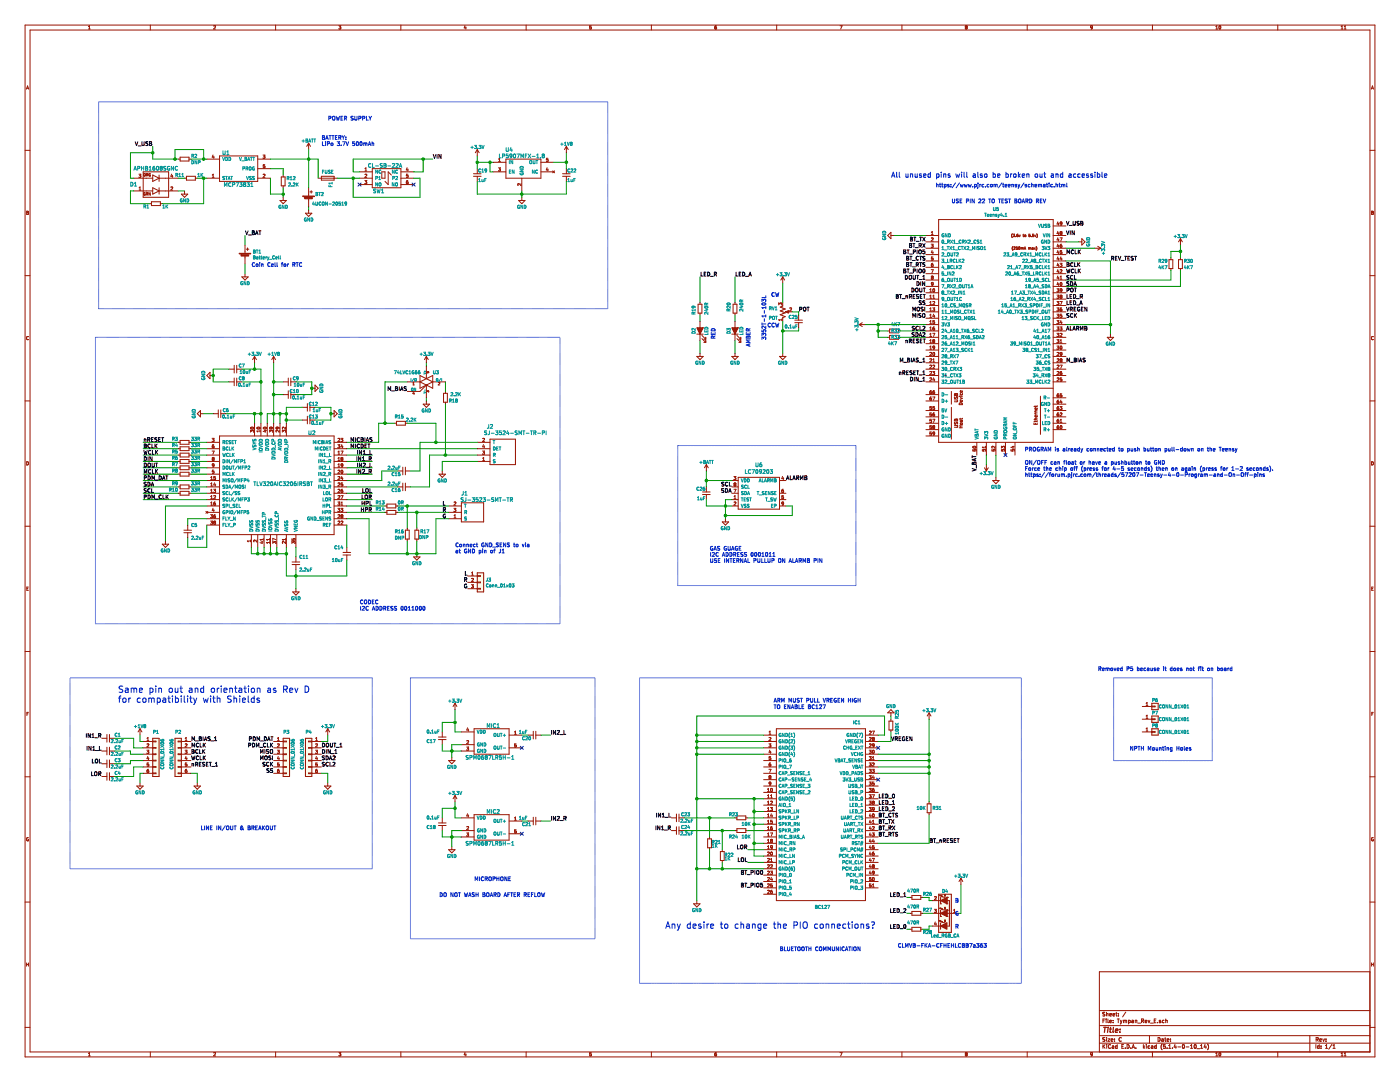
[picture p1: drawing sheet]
<svg xmlns="http://www.w3.org/2000/svg" width="279mm" height="216mm" viewBox="0 0 279 216" stroke-linecap="round" stroke-linejoin="round" font-family="sans-serif">
<path d="M0 0h279.4v215.9h-279.4z" fill-rule="evenodd" fill="#fff" stroke="#fff" stroke-width=".2"/>
<g fill="none" stroke="#981200" stroke-width=".2">
<path d="M5 5h269.4v205.9h-269.4zM5.3 17.8l.2-.7 .2 .7M5.3 17.6h.4M6 6h267.4v203.9h-267.4zM17.7 5.8h.3M17.7 5.3l.1-.2v.7M30 5v1M42.6 5.2l.3-.1 .1 .2-.4 .5h.4M55 5v1M67.6 5.1h.4l-.2 .3h.2v.3h-.4M80 5v1M92.8 5.1l-.2 .5h.5"/>
<path d="M93 5.4v.4M105 5v1M118 5.1h-.3v.3h.3v.3h-.3M130 5v1M142.6 5.5l.2-.1 .2 .1v.3h-.3M142.7 5.7v.1M143 5.1l-.3 .2v.4M155 5v1M167.6 5.1h.5l-.3 .7M180 5v1M192.7 5.2l.1 .2M192.7 5.7v.1"/>
<path d="M192.7 5.8h.3M192.7 5.2h.3M192.7 5.2h.1M192.8 5.4h.1M192.8 5.4l-.1 .3M192.9 5.4l.1 .3M193 5.2h.1M193 5.2l-.1 .2M193 5.7v.1M205 5v1M218 5.2l-.3 .1v.2h.3M218 5.2h.1"/>
<path d="M218 5.2v.4l-.3 .2M218 5.5h.1M218 5.4v.1M230 5v1M242.6 5.8h.4M242.6 5.3l.2-.2v.7M243.3 5.2l.1-.1a.3 .3 0 0 1 .3 .4 .3 .3 0 0 1-.4 .2zM255 5v1M267.7 5.8h.3M267.7 5.3l.1-.2v.7M268.3 5.8h.3M268.3 5.3l.2-.2v.7"/>
<path d="M273.7 17.8l.2-.7 .2 .7M273.7 17.6h.4M5 30h1M26.7 35.6h3.8M26.7 38.1h3.8M27.7 34.8h.4l-.2 .2 .2 .1v.2h-.4M27.7 37.9h.4M27.7 37.5l.2-.2v.6M28.6 34.3h5.1v5.1h-5.1zM28.7 34.7h.3l-.1 .4h-.2zM29 38.5a.23 .23 0 0 0-.3 .2 .23 .23 0 0 0 .3 .2l-.1-.2M29.2 38.7h.2l.1-.2-.3-.1v.6"/>
<path d="M29.2 34.9h.3v-.2l-.3-.1v.5M29.3 38.7l.2 .3M29.3 34.9l.2 .2M30 38.4v.6l-.3-.6v.6M30 34.7a.23 .23 0 0 0-.3 .2 .23 .23 0 0 0 .3 .2l-.1-.2M30.5 34.9l1.2 .7-1.2 .6zM30.5 37.5l1.2 .6-1.2 .6zM31.7 35.6h3.9M31.7 38.1h3.9M31.7 34.9v1.3M31.7 37.5v1.2M34.1 37.4l.2-.1 .2 .2-.4 .4h.4"/>
<path d="M34.3 34.7l-.2 .5h.4M34.4 35v.4M35.6 31.7h.3M35.9 31.4h1.8v.7h-1.8zM36.2 38.7h1.3l-.7 .7zM36.8 35.6h.4M36.8 38.1v.6M37.2 35.2h1.8v.7h-1.8zM37.7 31.7h.4M39 35.6h.4M41.3 35.6h2.5M41.3 31.7h2.5"/>
<path d="M42.4 35.4h.3M42.4 34.9l.1-.1v.6M42.5 30.9l-.1 .5h.3M42.7 31.2v.4M43.8 31.1h7.6v5.1h-7.6zM51.4 35.6h2.6M51.4 33.7h2.6M51.4 31.7h2.6M52.5 30.9h.4l-.2 .3h.1M52.5 34.8h.3l.1 .1-.4 .5h.4M52.8 31.2v.1M52.8 32.9h-.2l-.1 .3 .3-.1 .1 .3h-.4"/>
<path d="M52.8 31.3v.3l-.3-.1M56.1 35.3h.8v1.8h-.8zM56.5 34.9v.4M56.5 37.1v.4M56.5 39.4v.6M61.6 28.6v1.2M61.6 37.5v1.6M61.6 39.6v1.7M61.6 28.6l-.4 .6M61.6 28.6l.4 .6M61.8 38.3h.6M62.1 38v.5"/>
<path d="M63.5 35.6h3.8M64.1 35.2h2.6v.7h-2.6zM71.8 35.6h2.5M71.8 34.3h2.5M71.8 36.8h2.5M72.8 36h.4l-.2 .3h.1M72.8 36.6h.3M72.8 34.1h.4M72.8 33.7l.2-.2v.6M72.8 34.8h.3l.1 .1-.4 .5h.4M73.1 36.3h.1M73.2 36.3v.3"/>
<path d="M73.2 36.6h-.1M74.3 33.7h5.7v3.8h-5.7zM76.2 34.3h.6v1.3h-.6zM78.1 34.9l-.6-.6v2.5l-.7-.6M80 35.6h2.5M80 34.3h2.5M80 36.8h2.5M81.2 33.5l-.1 .4h.4M81.4 36h-.1a.39 .39 0 0 0-.1 .7l.2-.1 .1-.2-.2-.1-.2 .1M81.4 33.7v.4M81.4 34.8h-.3v.3l.2-.1 .2 .3h-.4M94.5 35.2h1.5"/>
<path d="M94.5 34.7h1.5M95.2 29.8v1.3M95.2 33.7v1M95.2 35.2v1M95.2 29.8l-.3 .7M95.2 29.8l.4 .7M98.4 34.3h2.6M98.4 32.4h2.6M99.5 33.5h.4l-.2 .2 .1 .1 .1 .2-.4 .1M99.5 34.1h.1M99.5 32.2h.4M99.5 31.8l.2-.2v.6"/>
<path d="M101 31.7h6.9v3.9h-6.9zM104 36.6v.4l-.5-.4-.2 .2 .1 .2M104.1 35.6v2.5M104.1 39.4v.6M107.9 34.3h2.6M107.9 32.4h2.6M109.2 33.5l-.2 .4h.4M109.3 33.7v.4M109.4 31.6h-.3l-.1 .3 .3-.1 .1 .3-.4 .1M110.3 34.1l.4 .4M110.7 34.1l-.4 .4M112.3 35.2h1.5"/>
<path d="M112.3 34.7h1.5M113 29.2v1.3M113 33.7v1M113 35.2v1M113 29.2l-.4 .6M113 29.2l.4 .6M273.4 30h1M5 55h1M5.3 42.1l.4 .2-.1 .5h-.3zM5.3 42.4h.2M29.8 40.6h.4M30.2 40.3h1.8v.7h-1.8z"/>
<path d="M32 40.6h.4M48.3 55.2h1.2l-.6 .7zM48.9 48.9v1.6M48.9 51.1v1.6M48.9 54.6v.6M49.1 49.7h.6M49.4 49.5v.5M55.9 40h1.2l-.6 .6zM61 42.5h1.2l-.6 .7zM61.6 41.9v.6M103.5 40h1.3l-.7 .6zM156.2 55.2v1.3"/>
<path d="M156.2 55.2l-.4 .7M156.2 55.2l.4 .7M177.8 47h.6M177.8 46.4v1.2l-.6-.6zM184.8 47h2.5M184.8 49.5h2.5M184.8 48.3h2.5M184.8 58.4h2.5M184.8 59.7h2.5M184.8 57.1h2.5M184.8 55.9h2.5M184.8 54.6h2.5"/>
<path d="M184.8 53.3h2.5M184.8 52.1h2.5M184.8 50.8h2.5M185.6 57.8l.2-.2v.7M185.6 58.3h.3M185.6 59.1l.2-.2v.6M185.6 59.5h.3M185.8 53.8h.5l-.3 .6M185.8 48.7h.4l-.2 .3h.2v.3h-.4M185.9 47.5h.2l.1 .1-.4 .5h.4M185.9 46.8h.3M185.9 55.2h.1"/>
<path d="M185.9 55.2l.1 .2M185.9 55.2l.1-.1 .2 .1M185.9 46.4l.2-.2v.6M186 55.4l-.1 .1 .1 .2 .2-.1-.1-.2M186 55.4h.1M186 50l-.1 .4h.4M186.2 52.5h-.1a.39 .39 0 0 0-.1 .7l.2-.1v-.2l-.1-.1-.2 .1M186.2 50.2v.4M186.2 59.5h.3M186.2 59.1l.1-.2v.6M186.2 51.3h-.3v.3l.2-.1 .1 .3h-.3M186.2 57.7a.33 .33 0 0 0-.1 .3 .33 .33 0 0 0 .3 .3l.1-.3v-.3"/>
<path d="M186.2 56.6l-.3 .1v-.3l.2-.1 .1 .2-.1 .4-.2 .1M186.2 55.2h.1M186.2 55.2l-.1 .2M186.3 57.7h.1M186.3 57.7h-.1M186.4 57.7h.1M187.3 43.8h22.9v44.5h-22.9zM202 47.4h.1M202 46.7l-.1 .3 .1 .4M202 46.6v.1M202.1 49.2l-.1 .3 .1 .5M202.2 46.7h.3l-.2 .2 .2 .1v.2h-.3"/>
<path d="M202.3 49.3l.3 .1-.3 .4h.3M202.7 47.2h.1M202.8 49.7h.1M202.8 49.5h.3l-.1 .2h-.2M202.8 49.5h.1M202.9 47.2h.1M202.9 47h.1M203 46.9l.2 .1v.2h-.2M203 46.9l-.1 .1M203.1 49.3h-.3v.2M203.2 46.7l-.3 .1v.4M203.4 46.9l.1 .3 .1-.3"/>
<path d="M203.5 49.3a.23 .23 0 0 0-.2 .2 .23 .23 0 0 0 .2 .2M203.5 49.3h.1M203.5 49.3v.4M203.5 49.7h.1M203.8 49.5h.2M203.8 49.4v.4M204 49.5h.2v.3M204 49.5v.3M204.1 46.9h.2M204.2 46.7l.1 .5M204.4 49.8l.2-.5 .1 .5M204.4 49.6h.3"/>
<path d="M204.5 47.2l.1-.3h.1v.3M204.5 47.2h.1M204.5 47.2h.2M204.7 47.2h.1M205.3 49.4v.4M205.5 49.5h-.2M205.5 49.5v.3M205.5 49.5h.2v.3M205.6 46.7h-.3v.3l.3-.1v.3h-.3M205.8 47.2h.1M206 49.5h.2v.3M206 47.2h.1"/>
<path d="M206.1 46.9h.2M206.1 47.2h.2M206.1 46.9l-.1 .1M206.2 49.5l-.3 .1 .3 .1M206.3 46.9v.1M206.3 46.7h-.2l-.1 .3M206.3 47v.2M206.3 47.2h.1M206.4 49.4l.2 .4M206.5 46.9l.1 .3 .2-.3M206.6 49.4l-.2 .4M206.8 49.2h.1"/>
<path d="M206.8 49.9v.1M206.8 49.2l.1 .3-.1 .4M206.9 46.6v.1M206.9 47.4h.1M206.9 46.7l.1 .3-.1 .4M210.2 47h2.5M210.2 49.5h2.5M210.2 48.3h2.5M210.2 58.4h2.5M210.2 59.7h2.5M210.2 57.1h2.5M210.2 55.9h2.5"/>
<path d="M210.2 54.6h2.5M210.2 53.3h2.5M210.2 52.1h2.5M210.2 50.8h2.5M210.2 45.1h2.5M210.9 57.6h.4l-.2 .3h.2v.3h-.4M210.9 58.9h.4l-.2 .2 .2 .1v.3h-.4M211.1 56.3l-.1 .5h.4M211.1 55.1l-.1 .4h.4M211.1 53.8l-.1 .4h.4M211.1 52.5l-.1 .5h.4M211.1 51.2l-.1 .5h.4"/>
<path d="M211.1 50l-.1 .4h.4M211.1 48.7l-.1 .4h.4M211.1 47.4l-.1 .5h.4M211.1 46.2l-.1 .4h.4M211.1 44.3l-.1 .4h.4M211.3 44.5v.4M211.3 46.4v.4M211.3 47.7v.4M211.3 48.9v.5M211.3 50.2v.4M211.3 51.5v.4M211.3 52.8v.4"/>
<path d="M211.3 54v.4M211.3 55.3v.4M211.3 56.6v.4M211.5 52.5h.4l-.2 .3h.2M211.5 53.1h.1M211.5 47.5h.5l-.3 .6M211.6 53.9l.2-.1 .1 .2-.4 .4h.4M211.6 59h.1M211.6 55.3l.1-.2v.6M211.6 59l.1-.1 .2 .1M211.6 59l.1 .2M211.6 55.7h.3"/>
<path d="M211.6 53.1h.3M211.6 50.6h.3M211.6 56.4l.1-.1a.29 .29 0 0 1 .3 .4 .29 .29 0 0 1-.4 .2zM211.7 59.2l-.1 .1 .1 .2 .2-.1-.1-.2M211.7 46.5l-.1 .1 .1 .2 .2-.1v-.2M211.7 59.2h.1M211.7 46.5h.1M211.7 51.2l-.1 .5h.4M211.8 46.5h.1M211.9 57.7h-.3v.2l.1 .1 .2-.1M211.9 48.7l-.3 .3v.3h.3v-.3l-.3 .1M211.9 46.2l-.3 .1 .1 .2"/>
<path d="M211.9 59.1l-.1 .1M211.9 57.7h.1M211.9 52.8h.1M211.9 51.5v.4M211.9 50.3h.1M211.9 46.2v.1M211.9 46.5h.1M211.9 57.7v.4l-.3 .2M211.9 46.3l-.1 .2M211.9 50.3v.3M211.9 52.8v.3M211.9 59.1h.1"/>
<path d="M211.9 53.1h.1M211.9 50h-.3v.3h.3M211.9 50.6h.1M211.9 44.6l-.3 .1v-.4h.2l.1 .1v.4l-.3 .1M211.9 59h.1M211.9 59v.1M215.3 48.3h.6M215.9 47.6l.6 .7-.6 .6zM218.4 49.5h1.3M219.1 49.1l.6 .4M219.7 49.5l-.6 .4M233.3 51.8h.8v1.8h-.8z"/>
<path d="M233.7 51.4v.4M233.7 53.6v.4M235.2 51.8h.8v1.8h-.8zM235.6 47.6l.4 .7M235.6 47.6v1.3M235.6 51.4v.4M235.6 53.6v.4M235.6 47.6l-.4 .7M273.4 55h1M273.7 42.1l.4 .2-.1 .5h-.3zM273.7 42.4h.2M5 80h1"/>
<path d="M5.7 67.2a.29 .29 0 0 0-.4 .3 .29 .29 0 0 0 .4 .2M41.9 74.9h.6M41.9 74.3v1.3l-.6-.7zM45.7 73.7h1M45.7 76.2h1M46.7 72.9v1.5M46.7 75.4v1.6M47.2 72.9v1.5M47.2 75.4v1.6M47.2 73.7h1.1M47.2 76.2h1.1M50.8 71.1v1.3"/>
<path d="M50.8 71.1l-.4 .7M50.8 71.1l.4 .7M54.6 71.1v1.3M54.6 71.1l-.4 .7M54.6 71.1l.4 .7M56.5 76.2h1M56.5 78.7h1M57.5 75.4v1.6M57.5 78v1.5M58 76.2h1.1M58 75.4v1.6M58 78v1.5"/>
<path d="M58 78.7h1.1M62.2 77.5h.7M62.9 76.8l.6 .7-.6 .6zM81.3 76.2h2.5M82.4 76.8h.3M82.4 76.4l.1-.1v.5M82.5 78.2l-.1 .3h.3M82.6 78.4v.3M83.8 76.2l2.6-1.3v2.6zM83.8 74.9l2.6 1.3-2.6 1.3zM85.1 76.8h.1M85.1 76.8l-1.3 1.3h-2.5"/>
<path d="M85.1 71.1v1.3M85.1 73v2.6M85.1 76.8v2.6M85.1 71.1l-.4 .7M85.1 71.1l.4 .7M85.2 74.2v.2h.2M85.3 74.4h.1M85.5 74.2h-.1l-.1 .2M85.5 78.2h.1M85.5 74.2l.1 .1M85.6 78.2l-.1-.2-.2 .1-.1-.1v.2M85.6 74.3l-.1 .1"/>
<path d="M85.6 78.2h-.1M86.4 76.2h2.5M87.5 76.3l.3 .1-.3 .4h.3M88.5 78.5h.8v1.8h-.8zM88.9 78.1v.4M139.1 71.1h1.2l-.6 .7zM139.1 66.7h1.2M139.3 60.7h.8v1.8h-.8zM139.7 60.3v.4M139.7 62.5v.4M139.7 64.1v3.8M139.7 70.5v.6"/>
<path d="M140.1 67.6l.7 .7M140.1 66.9l.7 .8M140.5 67.7h.3M140.5 68.3h.3M140.8 67.3v.4M140.8 67.9v.4M146 71.1h1.3l-.6 .7zM146 66.7h1.3M146.3 60.7h.8v1.8h-.8zM146.7 60.3v.4M146.7 62.5v.4M146.7 64.1v3.8"/>
<path d="M146.7 70.5v.6M147.1 67.6l.7 .7M147.1 66.9l.7 .8M147.4 67.7h.4M147.4 68.3h.4M147.8 67.3v.4M147.8 67.9v.4M155.4 60.8v-.3l.3 .2v-.2h.2l.1 .3M155.6 71.1h1.2l-.6 .7zM156 63.6v.4M156 63.8h-.6l.2 .2M156.2 60.3v.8l-.5 .2 1 .4-1 .3 1 .4-1 .4 1 .4-.5 .2v.7"/>
<path d="M156.2 70.5v.6M157 62.2h1.1M157.6 61.5l.2-.1 .2 .2-.4 .5h.4M158.6 64.4h1.5M158.6 63.9h1.5M159.4 62.9v1M159.4 64.4v1M171.4 64.8l.7 .4M171.4 64.8h1.3M172.1 64.4l-.7 .4M177.2 67.3h.3M177.2 66h.3"/>
<path d="M177.5 65.7h1.8v.7h-1.8zM177.5 66.9h1.8v.8h-1.8zM179.3 67.3h.4M179.3 66h.4M184.8 73.7h2.5M184.8 76.2h2.5M184.8 78.7h2.5M184.8 74.9h2.5M184.8 67.3h2.5M184.8 66h2.5M184.8 64.8h2.5M184.8 61h2.5"/>
<path d="M184.8 62.2h2.5M184.8 63.5h2.5M184.8 68.6h2.5M184.8 69.8h2.5M184.8 71.1h2.5M184.8 72.4h2.5M185.6 67.1h.3M185.6 72.9h.2l.1 .1-.4 .5h.4M185.6 66.7l.2-.2v.6M185.6 60.3l.2-.1v.6M185.6 61.6l.2-.2v.7M185.6 62.9l.2-.2v.6"/>
<path d="M185.6 64.1l.2-.1v.6M185.6 65.4l.2-.2v.7M185.6 68l.2-.2v.6M185.6 69.2l.2-.2v.7M185.6 60.8h.3M185.6 62.1h.3M185.6 63.3h.3M185.6 64.6h.3M185.6 65.9h.3M185.6 68.4h.3M185.6 69.7h.3M185.6 70.4l.2-.1 .1 .2-.4 .5h.4"/>
<path d="M185.6 71.7l.2-.1 .1 .2-.4 .4h.4M185.6 74.2l.2-.1 .1 .2-.4 .5h.4M185.6 75.5l.2-.1 .1 .2-.4 .4h.4M185.6 78.5h.1M185.6 78.2v.1M185.6 78.2l.3 .1v.2h-.3M185.6 78.2h.1M185.9 79.2h-.1a.39 .39 0 0 0-.1 .6h.2v-.3h-.2l-.1 .1M185.9 77.9l-.3 .2v.4M186.1 61.4h.4l-.2 .3h.2v.3h-.3M186.1 74.1h.4l-.2 .3h.2v.3h-.4M186.1 62h.1"/>
<path d="M186.1 66.5h.5l-.3 .6M186.1 79.2h.5l-.3 .6M186.2 72.9h.2l.1 .1-.4 .5h.4M186.2 60.2h.2l.1 .1-.4 .5h.4M186.2 71.8l.1-.2v.6M186.2 72.2h.3M186.2 70.4l.1-.1a.29 .29 0 0 1 .3 .3 .29 .29 0 0 1-.4 .3zM186.3 68.1l-.1-.2 .1-.1 .2 .1-.1 .2M186.3 68.1l-.1 .1 .1 .2 .2-.1-.1-.2M186.3 68.1h.1M186.3 62.7l-.1 .4h.4M186.3 75.4l-.1 .4h.4"/>
<path d="M186.5 77.9l-.3 .3v.3h.3v-.3l-.3 .1M186.5 65.2l-.3 .3v.3h.3v-.3l-.3 .1M186.5 62.9v.4M186.5 75.6v.4M186.5 64h-.3v.3l.2-.1 .1 .3h-.3M186.5 69.3l-.3 .1v-.3l.2-.1 .1 .2v.3l-.3 .2M187.3 77.5h22.9M188.6 74.9h.1M189.9 78.1v2.5M190.5 79.8h.5l.1 .1-.1 .3h-.5M190.5 78.6l.3 .1 .2-.2 .1 .4h-.6zM190.5 79.2v.3h.2"/>
<path d="M190.8 79.5l.2-.3 .1 .3M190.8 79.5h-.1M190.8 78.7v.2M191.5 79.1h.1M191.6 79.3l.5 .2-.5 .1M191.6 79.1h.5M191.7 78.5l.1 .3h.2v-.3M192 78v.3l-.3-.1v-.2h.1v.3M192 79.9v.2h-.3v-.2l.1-.1v.3M207.6 79.1v7.6M210.2 73.7h2.5M210.2 76.2h2.5"/>
<path d="M210.2 74.9h2.5M210.2 67.3h2.5M210.2 66h2.5M210.2 64.8h2.5M210.2 61h2.5M210.2 62.2h2.5M210.2 63.5h2.5M210.2 68.6h2.5M210.2 69.8h2.5M210.2 71.1h2.5M210.2 72.4h2.5M210.2 79.4h2.5"/>
<path d="M210.9 67.8h.4l-.2 .2 .2 .1v.3h-.4M210.9 66.5h.4l-.2 .3h.2v.3h-.3M210.9 60.2h.4l-.2 .2 .2 .1v.2h-.4M210.9 61.4h.4l-.2 .3h.2v.3h-.3M210.9 62.7h.4l-.2 .2 .2 .1v.3h-.4M210.9 64h.4l-.2 .2 .2 .1v.2l-.3 .1M210.9 65.2h.4l-.2 .3h.2v.3h-.4M210.9 69h.4l-.2 .3 .2 .1v.2h-.4M210.9 67.1h.1M210.9 62h.1M210.9 64.5l.1 .1M211 70.4l.2-.1 .1 .2-.4 .5h.4"/>
<path d="M211 71.7l.2-.1 .1 .2-.4 .4h.4M211 72.9h.2l.1 .1-.4 .5h.4M211 74.2l.2-.1 .1 .2-.4 .5h.4M211 75.5l.2-.1 .1 .2-.4 .4h.4M211.3 79.8h-.1a.39 .39 0 0 0-.1 .7l.2-.1v-.3h-.2l-.1 .1M211.3 78.6h-.1a.39 .39 0 0 0-.1 .6l.2-.1v-.2l-.2-.1-.1 .1M211.5 60.2h.5l-.3 .6M211.5 65.2h.4l-.2 .3h.2v.3h-.4M211.5 72.9h.5l-.3 .6M211.6 68.4h.3M211.6 76h.3M211.6 68l.1-.2v.6"/>
<path d="M211.6 69.1l.1-.1a.29 .29 0 0 1 .3 .4 .29 .29 0 0 1-.4 .2zM211.7 69.1h-.1M211.7 71.9l-.1 .1 .1 .2 .2-.1v-.2M211.7 71.9h.1M211.7 79.8l-.1 .5h.4M211.7 63.9l-.1 .5h.4M211.8 71.9h.1M211.9 61.4l-.3 .3v.3h.3M211.9 61.7l-.3 .1M211.9 74.1l-.3 .3v.3h.3v-.3l-.3 .1M211.9 66.5l-.3 .1M211.9 71.6l-.3 .1 .1 .2"/>
<path d="M211.9 75.7h.1M211.9 71.6v.1M211.9 71.9h.1M211.9 66.5v.1M211.9 61.7h.1M211.9 64.2v.4M211.9 66.6v.2l-.4 .3h.4M211.9 78.6h-.3v.3l.2-.1 .1 .3h-.3M211.9 71.7l-.1 .2M211.9 62.7h-.3v.3l.2-.1 .1 .3-.3 .1M211.9 75.4h-.3v.3h.3M211.9 75.7v.3"/>
<path d="M211.9 61.7v.3M211.9 76h.1M211.9 62h.1M211.9 70.6l-.3 .1v-.3l.2-.1 .1 .1v.4l-.3 .2M221 67.3h1.2l-.6 .6zM221.6 66.7v.6M273.4 80h1M274.1 67.2a.29 .29 0 0 0-.4 .3 .29 .29 0 0 0 .4 .2M5.3 92.1a.33 .33 0 0 1 .4 .4 .33 .33 0 0 1-.4 .3zM35.6 98.4h.3M35.6 97.2h.3M35.6 90.8h.3"/>
<path d="M35.6 92.1h.3M35.6 93.3h.3M35.6 94.6h.3M35.6 88.3h.3M35.6 89.5h.3M35.9 96.8h1.8v.7h-1.8zM35.9 93h1.8v.7h-1.8zM35.9 89.2h1.8v.7h-1.8zM35.9 87.9h1.8v.7h-1.8zM35.9 90.4h1.8v.8h-1.8zM35.9 91.7h1.8v.8h-1.8zM35.9 94.2h1.8v.8h-1.8z"/>
<path d="M35.9 98h1.8v.8h-1.8zM37.7 98.4h.4M37.7 97.2h.4M37.7 90.8h.4M37.7 92.1h.4M37.7 93.3h.4M37.7 94.6h.4M37.7 88.3h.4M37.7 89.5h.4M40 82.5h.6M40 81.9v1.3l-.6-.7zM41.3 99.7h2.5"/>
<path d="M41.3 98.4h2.5M41.3 97.2h2.5M41.3 95.9h2.5M41.3 90.8h2.5M41.3 92.1h2.5M41.3 93.3h2.5M41.3 94.6h2.5M41.3 88.3h2.5M41.3 89.5h2.5M42 99.5h.4M42 95.3l.2-.2v.6M42 96.5l.2-.1v.6"/>
<path d="M42 97.8l.2-.2v.7M42 99.1l.2-.2v.6M42 98.3h.4M42 97h.4M42 95.7h.4M42.3 90h.4l-.2 .6M42.3 87.5h.4l-.2 .2 .2 .1v.2h-.4M42.4 91.4l.1-.1 .2 .1M42.4 91.4h.1M42.4 91.4v.1M42.4 92.6v.3l.3-.1M42.4 91.5h.1"/>
<path d="M42.4 92.6l.3 .1-.1 .4-.2 .1M42.4 91.5l.1 .1M42.4 91.6h.1M42.4 92.6h.1M42.5 91.6h.1M42.5 91.6h-.1M42.5 82.5h1.1M42.6 91.6l.1 .1-.1 .2-.2-.1v-.2M42.6 97.6h.4l-.2 .3h.2v.2l-.4 .1M42.7 99l.2-.1 .1 .2-.4 .4h.4M42.7 88.7h-.2a.39 .39 0 0 0 0 .7l.2-.1v-.2l-.1-.1-.2 .1M42.7 93.8h-.3v.3h.2l.1 .2-.3 .1"/>
<path d="M42.7 91.4h.1M42.7 91.4l-.1 .2M42.8 96.3l-.1 .5h.4M43 96.6v.4M43 95.1h-.3v.3l.2-.1 .1 .3-.3 .1M43.6 81.8v1.5M43.8 87h22.9v19.7h-22.9zM44.1 82.5h1M44.1 81.8v1.5M50 85.3v.2M50 85.5h.1M50.1 85.3h.5"/>
<path d="M50.1 85.5h.5M50.1 85.3h-.1M50.6 85.3h.1M50.6 86.2v-.3h-.3l-.1 .2-.2-.3v.4M50.6 85.3v.2M50.6 86.2h.1M50.6 85.5h.1M50.8 84.5v2.5M51.3 85.3a.31 .31 0 0 1 .4-.1 .31 .31 0 0 1 .2 .3h-.1a.34 .34 0 0 1-.5-.1zM51.9 85.8v.4M51.9 86h-.6l.1 .2M52.1 84.5v2.5"/>
<path d="M52.6 85.3v.2M52.6 85.5h.1M52.6 85.3h.5M52.6 85.5h.5M52.6 85.3h.1M52.8 85.9h.4M53 85.8v.4l-.5-.1M53.1 85.3h.1M53.1 85.3v.2M53.1 85.5h.1M53.3 84.5v2.5M53.8 86.2v-.4l.3 .3v-.2h.3v.3"/>
<path d="M54.1 85.2l.1 .3-.3 .1-.1-.2 .1-.2 .4 .1 .1 .2M54.6 84.5v2.5M55.4 85.2v.3l-.3 .1v-.2l.1-.2 .4 .1 .1 .2M55.7 85.8v.4l-.4-.4-.2 .2v.2M55.9 84.5v2.5M56.3 86.2v-.4l.3 .3 .1-.2h.2v.3M57 85.2v.4l-.5-.4-.2 .2 .1 .2M57.1 84.5v2.5M60.3 81.3h1M60.3 83.8h1M61.3 80.5v1.5M61.3 83.1v1.5"/>
<path d="M61.8 80.5v1.5M61.8 83.1v1.5M61.8 81.3h1.1M61.8 83.8h1.1M66 82.5h.7M66.7 81.9l.6 .6-.6 .7zM66.7 99.7h2.5M66.7 98.4h2.5M66.7 97.2h2.5M66.7 95.9h2.5M66.7 90.8h2.5M66.7 92.1h2.5"/>
<path d="M66.7 93.3h2.5M66.7 94.6h2.5M66.7 88.3h2.5M66.7 89.5h2.5M67.4 88.7h.4l-.2 .3h.2v.3h-.4M67.4 99l.3-.1 .1 .2-.4 .4h.4M67.4 97.7l.3-.1 .1 .2-.4 .5h.4M67.4 96.4h.3l.1 .1-.4 .5h.4M67.4 95.1h.3l.1 .2-.4 .4h.4M67.4 90.6h.4M67.4 90.2l.2-.2v.6M67.4 91.5l.2-.2v.6"/>
<path d="M67.4 92.7l.2-.2v.7M67.4 91.9h.4M67.4 93.2h.4M67.4 93.9l.3-.1 .1 .2-.4 .4h.4M67.4 87.5h.3l.1 .1-.4 .5h.4M68 98.9h.5l-.3 .6M68 90h.5l-.3 .6M68 87.5h.4l-.2 .2 .2 .1v.2l-.3 .1M68 88l.1 .1M68.1 91.4v.1M68.1 91.4h.1M68.1 91.4l.1-.1 .2 .1"/>
<path d="M68.1 91.5h.1M68.1 92.6v.3l.3-.1M68.1 91.5l.1 .1M68.1 93.9l.1-.1a.29 .29 0 0 1 .2 .3 .29 .29 0 0 1-.3 .3zM68.1 92.6l.3 .1v.3l-.3 .2M68.1 91.6h.1M68.1 92.6h.1M68.2 91.6h.1M68.2 91.6h-.1M68.2 95.1l-.1 .4h.4M68.2 88.7l-.1 .5h.4M68.3 91.6l.1 .1-.1 .2-.2-.1v-.2"/>
<path d="M68.4 97.6l-.3 .3v.3h.3v-.3l-.3 .1M68.4 89v.4M68.4 95.3v.4M68.4 96.4h-.3v.3l.2-.1 .1 .3h-.3M68.4 91.4h.1M68.4 91.4l-.1 .2M78.7 84.5h.4M79.1 84.1h1.8v.7h-1.8zM79.4 97.2h1M79.4 94h1M80.4 93.2v1.5M80.4 96.4v1.5"/>
<path d="M80.9 97.2h1M80.9 93.2v1.5M80.9 96.4v1.5M80.9 84.5h.4M80.9 94h1M84.5 80.6h1.2l-.6 .7zM85.1 80v.6M87.6 94.6h1.3l-.6 .6zM88.3 94v.6M88.9 80.3v.3M95.2 90.8h2.6M95.2 92.1h2.6"/>
<path d="M95.2 88.3h2.6M95.2 89.5h2.6M96.3 90h.4l-.2 .2 .1 .1M96.3 91.9h.4M96.3 91.5l.2-.2v.6M96.4 87.5h.2M96.4 87.5h-.1M96.5 88.7l-.2 .5h.4M96.6 87.5h.1M96.6 90.3h.1M96.6 89v.4M96.7 90.3l-.1 .3h-.3"/>
<path d="M96.7 87.5v.2l-.4 .4h.4M97.8 87.6h5.1v5.1h-5.1zM140.2 98.7h1.5M140.2 98.2h1.5M141 92.7l-.4 .6M141 92.7v1.3M141 97.2v1M141 98.7v1M141 92.7l.4 .6M146 99.7h1.3M146 98.4h1.3M146 97.2h1.3"/>
<path d="M146 95.9h1.3M146.5 97.6h.4l-.3 .7M146.5 95.1h.4l-.3 .2 .2 .1 .1 .2-.4 .1M146.5 99.5h.4M146.5 96.5l.1-.1 .3 .1M146.5 99.1l.2-.2v.6M146.5 96.5v.1M146.5 96.5h.1M146.5 96.6h.1M146.5 96.9l.1 .1M146.6 96.6h.1M146.6 96.6l-.1 .3"/>
<path d="M146.7 96.6l.2 .3-.3 .1M146.9 96.5h.1M146.9 96.5l-.2 .1M147.3 95.2h8.3v6.4h-8.3zM155.6 99.7h1.2M155.6 98.4h1.2M155.6 95.9h1.2M156.2 95.1l-.2 .4h.4M156.3 97.6h-.1a.39 .39 0 0 0-.1 .7l.2-.1 .1-.2-.1-.1-.3 .1M156.3 95.3v.4M156.3 98.9h-.2l-.1 .3 .3-.1 .1 .3-.4 .1M184.8 87h2.5"/>
<path d="M184.8 84.5h2.5M184.8 81.9h2.5M184.8 83.2h2.5M184.8 85.7h2.5M184.8 80h2.5M185.9 81.1h-.3v.3h.3v.3h-.3M185.9 84.9h-.3v.3h.3v.3h-.3M185.9 82.4h-.3v.3h.3v.3h-.3M185.9 83.7h-.3v.3h.3v.2h-.3M185.9 86.2h-.3v.3h.3v.3h-.3M186.1 83.7h.5l-.3 .6M186.2 85.1h.1"/>
<path d="M186.2 85.1l.1-.2 .2 .2M186.2 85.1l.1 .1M186.3 85.2h.1M186.3 85.2l-.1 .1 .1 .3 .2-.2-.1-.2M186.5 82.4l-.3 .3v.3h.3v-.3l-.3 .1M186.5 81.1h-.3v.3h.2l.1 .2-.3 .1M186.5 85.1h.1M186.5 86.5l-.3 .1v-.3l.2-.1 .1 .1v.4l-.3 .1M186.5 85.1l-.1 .1M189.9 81.3v6.3M190.5 84.9h.5l.1 .1-.1 .3h-.5M190.5 84.3v.3h.2"/>
<path d="M190.5 83.7l.3 .1 .2-.2 .1 .4h-.6zM190.8 84.6l.2-.3 .1 .3M190.8 84.6h-.1M190.8 83.8v.2M191.4 85.4h.7M191.4 85h.7M191.5 80.4a.34 .34 0 0 1 .4 0 .34 .34 0 0 1 .2 .3h-.7zM191.6 83.5v.2M191.7 84.5l.3-.1v.3h-.3zM191.7 83.9v.3M191.7 85v.4M191.7 84.2h.1"/>
<path d="M191.8 84.2l.1-.3 .1 .3M192.1 83.5l-.1 .1h-.6M194.1 89.7v.3h.3v-.3h.3v.3M194.2 89.1a.31 .31 0 0 1 .4-.1 .31 .31 0 0 1 .2 .3h-.1a.34 .34 0 0 1-.6-.1zM194.9 88.3v2.5M196 89.7v.3h.4v-.3h.2v.3M196.5 93.3l.3 .7M196.7 89v.4M196.7 89.2h-.7l.2 .2M196.8 88.3v2.5M196.8 92.7v1.3M197.2 93.3l-.4 .7"/>
<path d="M198 89.7v.3h.3v-.3h.2v.3M198.1 95.9h1.3l-.6 .6zM198.6 89v.4l-.5-.4-.1 .2v.2M198.8 88.3v2.5M198.8 95.2v.7M199.9 89.7v.3h.3v-.3h.2v.3M199.9 89.4v-.4l.2 .3 .1-.2 .2-.1v.4M200.7 88.3v2.5M201.8 89.7v.3h.3v-.3h.2v.3M202 89.1h.4M202.2 89v.4l-.5-.1M202.6 88.3v2.5"/>
<path d="M206.3 84.4v.3h.7v-.3M206.3 83.7h.7M206.6 81v.2M206.6 82.4v.2M206.6 83.9v.3M206.6 82.6h.4M206.6 82.2h.4M206.6 83.7h.1M206.6 82.6h.1M206.7 84.5v.2M207 81.4l-.1 .3-.3-.1v-.2h.1l.1 .3M207 82.9l-.1 .3h-.3v-.3h.1l.1 .3"/>
<path d="M207 81l-.1 .1h-.6M207 83.9l-.1 .2h-.6M207 82h-.4v.2M207 83.5h-.4v.2M210.2 84.5h2.5M210.2 80.6h2.5M210.2 81.9h2.5M210.2 83.2h2.5M210.2 85.7h2.5M211.3 82.4h-.1a.39 .39 0 0 0-.1 .6h.2v-.3l-.2-.1-.1 .2M211.3 81.1h-.1a.39 .39 0 0 0-.1 .6h.2v-.3h-.2l-.1 .1M211.3 83.7h-.1a.39 .39 0 0 0-.1 .6l.2-.1v-.2l-.2-.1-.1 .1"/>
<path d="M211.3 84.9h-.1a.39 .39 0 0 0-.1 .7l.2-.1v-.3h-.2l-.1 .1M211.5 81.1h.4l-.2 .3h.2v.2l-.4 .1M211.6 84.3h.3M211.6 82.4h.2l.1 .2-.4 .4h.4M211.6 83.8l.1-.1v.6M211.6 85v.5M211.6 85.5h.1M211.7 85v-.1a.31 .31 0 0 1 .3 .4 .31 .31 0 0 1-.3 .2M211.7 85h-.1M211.9 80.1v.4M273.7 92.1a.33 .33 0 0 1 .4 .4 .33 .33 0 0 1-.4 .3zM5 105h1"/>
<path d="M5.4 117.4h.2M5.7 117.1h-.3v.7h.3M32.4 108.6h1.3l-.7 .6zM33 107.9v.7M36.7 105.8h1.5M36.7 106.3h1.5M37.5 104.8v1M37.5 106.3v1M41.1 102l.4 .4M41.3 101h2.5M41.3 104.8h2.5M41.3 103.5h2.5"/>
<path d="M41.3 102.2h2.5M41.5 102l-.4 .4M42 104h.4l-.2 .2 .2 .1v.2h-.4M42 102.7h.4l-.2 .2 .2 .1v.3h-.4M42 100.3l.2-.1v.6M42 100.8h.4M42.5 101.4l-.1 .5h.3M42.7 101.7v.4M42.7 104.1h.1M42.7 104.1l.1 .2M42.7 104v.1M42.7 104l.3 .1"/>
<path d="M42.7 104h.1M42.8 104.3l-.1 .1 .1 .2 .2-.1-.1-.2M42.8 104.3h.1M43 100.2l-.3 .2v.3l.3 .1v-.4l-.3 .1M43 102.7l-.3 .3v.3h.3v-.3l-.3 .1M43 104.1h.1M43 104.1l-.1 .2M50 107.8v.3M50 107.9h-.6l.1 .2M50.2 106.7v2.5M50.7 107.8v.3M50.7 107.8h.1"/>
<path d="M51.3 107.8v.4l-.4-.4h-.2M51.4 106.7v2.5M52.1 108.1h.4M52.3 108v.4l-.4-.1M52.5 107.6h-.6l.2 .2M52.5 107.5v.3M52.7 106.7v2.5M53.8 107.5v.3M53.8 108.1v.3M53.8 108.2h-.6l.2 .2M53.8 107.6h-.6l.2 .2M54 106.7v2.5"/>
<path d="M54.4 108.5v-.4l.3 .2v-.2h.3v.4M55.1 107.7l-.7-.3v.4M55.2 106.7v2.5M57 107.6h-.7l.2 .2M57 108.1v.4l-.5-.4-.2 .1 .1 .2M57 107.5v.3M57.1 106.7v2.5M58.3 108.5v-.4l.2 .2 .1-.2h.2v.4M58.3 107.5v.3h.3l-.1-.2 .3-.1v.3M58.3 112.6h1.5M58.3 112.1h1.5M58.4 118.1h1.3l-.6 .6z"/>
<path d="M59.1 106.7v2.5M59.1 111.1v1M59.1 112.6v1.1M59.1 117.5v.6M66.7 101h2.5M66.7 104.8h2.5M66.7 103.5h2.5M66.7 102.2h2.5M67.4 100.2h.4l-.2 .2 .2 .1v.2h-.4M67.4 101.4h.4l-.2 .3h.2v.3h-.4M67.4 102.8l.3-.1 .1 .2-.4 .4h.4M67.4 104h.3l.1 .2-.4 .4h.4"/>
<path d="M68 101.4h.4l-.2 .3h.2v.3h-.3M68 102h.1M68.1 100.8h.3M68.1 104h.2l.1 .2-.4 .4h.4M68.1 100.3l.1-.1v.6M68.1 102.9v-.1l.2-.1 .1 .1-.1 .2M68.1 102.9h.1M68.1 102.9l.1 .1M68.1 103h.1M68.2 103h.1M68.2 103h-.1M68.3 103l.1 .1-.1 .2h-.2v-.3"/>
<path d="M68.5 110.7h1.5M68.5 110.2h1.5M69.2 109.2v1M69.2 110.7v1.1M76.8 101h.4M76.8 102.2h.4M77.2 101.9h1.8v.7h-1.8zM77.2 100.6h1.8v.7h-1.8zM79 101h.4M79 102.2h.4M80.9 105.8h.8v1.8h-.8zM81.3 105.4v.4"/>
<path d="M81.3 107.6v.3M82.5 111.1h1.3l-.6 .7zM82.8 105.8h.8v1.8h-.8zM83.2 105.4v.4M83.2 107.6v.3M83.2 110.5v.6M89.5 101h2.6M89.5 103.5h2.6M89.5 102.2h2.6M90.6 101.4h.4l-.2 .3h.1l.1 .3h-.4M90.6 102h.1M90.6 100.2h.3l.1 .1-.4 .5h.4"/>
<path d="M90.6 103.3h.4M90.6 102.9l.2-.2v.6M92.1 100.3h4.4v3.8h-4.4zM93.3 114.9h1.9M93.3 116.2h1.9M93.3 117.5h1.9M94.1 116.7h.4l-.2 .2 .1 .1 .1 .2h-.4M94.1 114.8h.4M94.1 114.3l.2-.2v.7M94.1 115.5l.2-.1 .2 .2-.4 .4h.4M95.2 114.3h1.3v3.8h-1.3zM95.2 117.4h.7v.1h-.7"/>
<path d="M95.2 114.9h.7v.1h-.7M95.2 116.1h.7v.2h-.7M144.1 104.1h1.3l-.6 .7zM144.8 103.5v.6M146 101h1.3M146.5 100.2h.2l.2 .1-.4 .5h.4M155.6 101h1.2M156.4 100.4l-.3 .1v-.3h.2l.1 .1-.1 .4-.2 .1M273.4 105h1M273.8 117.4h.2M274.1 117.1h-.3v.7h.3M5 130h1"/>
<path d="M273.4 130h1M5 155h1M5.4 142.4h.2M5.7 142.1h-.3v.7M20.3 149.9h1M20.3 154.9h1M20.3 147.3h1M20.3 152.4h1M21.3 146.6v1.5M21.3 149.1v1.5M21.3 151.6v1.6M21.3 154.2v1.5"/>
<path d="M21.8 149.9h1.1M21.8 154.9h1.1M21.8 147.3h1.1M21.8 146.6v1.5M21.8 149.1v1.5M21.8 151.6v1.6M21.8 154.2v1.5M21.8 152.4h1.1M27.3 156.8h1.3l-.7 .7zM27.9 145.4v1.3M27.9 156.2v.6M27.9 145.4l-.3 .6"/>
<path d="M27.9 145.4l.4 .6M28.6 150.5h1.9M28.6 149.2h1.9M28.6 148h1.9M28.6 151.8h1.9M28.6 153h1.9M28.6 154.3h1.9M29.3 149.7h.4l-.2 .2 .2 .1v.2l-.4 .1M29.3 147.3l.2-.1v.6M29.3 148.5l.3-.1 .1 .2-.4 .5h.4M29.3 147.8h.4M29.5 150.9l-.2 .5h.4"/>
<path d="M29.6 153.5h-.1a.39 .39 0 0 0 0 .6h.1l.1-.2-.1-.2-.3 .2M29.6 151.2v.4M29.7 152.2h-.3l-.1 .3h.3l.1 .3h-.4M30.5 147.3h1.2v7.6h-1.2zM30.5 149.2h.6v.1h-.6M30.5 153h.6v.1h-.6M30.5 154.2h.6v.2h-.6M30.5 151.7h.6v.1h-.6M30.5 147.9h.6v.1h-.6M30.5 150.4h.6v.2h-.6M34.9 147.3h1.3v7.6h-1.3zM36.2 150.5h1.9"/>
<path d="M36.2 149.2h-.6v.1h.6M36.2 149.2h1.9M36.2 153h-.6v.1h.6M36.2 154.2h-.6v.2h.6M36.2 151.7h-.6v.1h.6M36.2 147.9h-.6v.1h.6M36.2 150.4h-.6v.2h.6M36.2 148h1.9M36.2 151.8h1.9M36.2 153h1.9M36.2 154.3h1.9M36.9 149.7h.4l-.2 .2 .2 .1"/>
<path d="M37 147.8h.3M37 147.3l.1-.1v.6M37 152.8h.1M37 152.8h.3M37 148.5h.3M37 152.5h.3M37 148.5h.1M37 152.5h.1M37.1 150.9l-.1 .5h.4M37.3 153.5h-.2a.39 .39 0 0 0 0 .6h.2v-.2l-.1-.2-.2 .2M37.3 148.5h.1M37.3 150h.1"/>
<path d="M37.3 151.2v.4M37.3 152.5h.1M37.3 148.5v.2l-.4 .4h.4M37.3 150v.3h-.4M37.3 152.2h-.3v.3M37.3 152.5v.3M37.3 152.8h.1M38.7 156.8h1.3l-.6 .7zM39.4 156.2v.6M54.6 150.5h1.9M54.6 149.2h1.9M54.6 148h1.9"/>
<path d="M54.6 151.8h1.9M54.6 153h1.9M54.6 154.3h1.9M55.3 149.7h.4l-.2 .2 .2 .1M55.4 147.8h.3M55.4 147.3l.2-.1v.6M55.4 152.8h.3M55.5 150.9l-.1 .5h.4M55.7 153.5h-.1a.39 .39 0 0 0-.1 .6h.2v-.2l-.1-.2-.2 .2M55.7 148.5h-.3M55.7 148.5h.1M55.7 150h.1"/>
<path d="M55.7 151.2v.4M55.7 152.5h.1M55.7 148.5v.2l-.4 .4h.4M55.7 150v.3h-.4M55.7 152.5v.3M55.7 152.2h-.3v.3h.3M55.7 152.8h.1M56.5 147.9h.6v.1h-.6M56.5 149.2h.6v.1h-.6M56.5 150.4h.6v.2h-.6M56.5 151.7h.6v.1h-.6M56.5 153h.6v.1h-.6"/>
<path d="M56.5 154.2h.6v.2h-.6M56.5 147.3h1.3v7.6h-1.3zM61 147.3h1.2v7.6h-1.2zM62.2 147.9h-.6v.1h.6M62.2 149.2h-.6v.1h.6M62.2 150.4h-.6v.2h.6M62.2 151.7h-.6v.1h.6M62.2 153h-.6v.1h.6M62.2 154.2h-.6v.2h.6M62.2 150.5h1.9M62.2 149.2h1.9M62.2 148h1.9"/>
<path d="M62.2 151.8h1.9M62.2 153h1.9M62.2 154.3h1.9M63 149.7h.4l-.3 .2 .2 .1M63 147.8h.4M63 147.3l.2-.1v.6M63 152.8h.1M63 148.5h.3M63 152.5h.3M63 152.8h.3M63 148.5h.1M63 152.5h.1"/>
<path d="M63.1 150.9l-.1 .5h.4M63.3 153.5h-.1a.39 .39 0 0 0-.1 .6h.2l.1-.2-.2-.2-.2 .2M63.3 148.5h.1M63.3 150h.1M63.3 151.2v.4M63.3 152.5h.1M63.3 148.5v.2l-.3 .4h.4M63.3 150v.3h-.3M63.3 152.2h-.3v.3M63.3 152.5v.3M63.3 152.8h.1M64.8 156.8h1.2l-.6 .7z"/>
<path d="M65.4 145.4v1.3M65.4 156.2v.6M65.4 145.4l.4 .6M65.4 145.4l-.4 .6M87.5 147.1h1.5M87.5 147.6h1.5M88.3 146v1.1M88.3 147.6v1M89.5 151.8h1.3l-.6 .6zM90.2 151.1v.7M90.8 140.3v1.3M90.8 158.7v1.3"/>
<path d="M90.8 158.7l-.4 .7M90.8 158.7l.4 .7M90.8 140.3l-.4 .7M90.8 140.3l.4 .7M92.1 146h2.5M92.1 148.6h2.5M92.1 149.9h2.5M93.1 149.1h.4l-.2 .2 .2 .1v.2h-.4M93.2 147.9l.2-.1 .1 .2-.4 .4h.4M93.3 145.2l-.1 .5h.3M93.5 145.5v.4M94.6 145.4h7v5.1h-7z"/>
<path d="M101.6 146.7h2.5M101.6 149.2h2.5M102.7 146.1l.2-.2v.6M102.7 146.5h.3M103 148.4h-.3v.3h.2l.1 .2-.3 .1M105.4 146.7h1M106.4 145.9v1.5M106.9 146.7h1M106.9 145.9v1.5M152.4 146.7h2.5M152.4 150.5h2.5M152.4 149.2h2.5"/>
<path d="M152.4 148h2.5M152.4 151.8h2.5M152.4 153h2.5M152.4 154.3h2.5M152.4 156.8h2.5M152.4 158.1h2.5M152.4 159.4h2.5M152.4 155.6h2.5M153.2 157.9h.3M153.2 157.5l.2-.2v.6M153.2 158.8l.2-.2v.6M153.2 159.2h.3"/>
<path d="M153.5 148.4h.3l-.2 .3h.2v.2l-.3 .1M153.5 153.5h.4l-.3 .6M153.5 146.5h.3M153.5 147.2h.2l.1 .1-.3 .5h.3M153.5 146.1l.2-.2v.6M153.5 154.9h.1M153.5 154.9l.1 .2M153.5 152.8h.1M153.5 152.5v.1M153.5 154.8v.1M153.5 155.3v.1M153.5 152.5l.3 .1v.2h-.3"/>
<path d="M153.5 154.8l.3 .1M153.5 152.5h.1M153.5 154.8h.1M153.6 155.1l-.1 .2M153.6 155.1h.1M153.6 149.7l-.1 .4h.4M153.7 155.1l.1 .2-.3 .1M153.8 159.9h.2l.2 .1-.4 .5h.4M153.8 152.2l-.3 .2v.4M153.8 149.9v.4M153.8 159.2h.4M153.8 158.8l.2-.2v.6"/>
<path d="M153.8 151h-.3v.3l.2-.1 .1 .3h-.3M153.8 154.9l-.1 .2M153.8 157.9h.1M153.8 157.4v.5M153.8 154.9h.1M153.8 156.3l-.3 .1v-.3l.2-.1 .1 .2v.4l-.3 .1M153.9 157.9h.2M153.9 157.4h.2M153.9 157.4h-.1M154.1 157.4h.1M154.1 157.4v.5M154.1 157.9h.1"/>
<path d="M154.9 145.4h17.8v34.3h-17.8zM172.7 146.7h2.6M172.7 150.5h2.6M172.7 149.2h2.6M172.7 148h2.6M172.7 151.8h2.6M172.7 153h2.6M172.7 154.3h2.6M172.7 156.8h2.6M172.7 158.1h2.6M172.7 159.4h2.6M172.7 155.6h2.6"/>
<path d="M173.5 154.8h.4l-.3 .2 .2 .1v.2l-.3 .1M173.5 149.7h.4l-.3 .2 .2 .1v.3h-.3M173.5 152.2h.4l-.3 .3h.2v.3h-.3M173.5 153.5h.4l-.3 .2 .2 .1v.3h-.3M173.5 157.3h.4l-.3 .3h.2v.3h-.3M173.5 158.6h.4l-.3 .2 .2 .1v.3h-.3M173.5 159.9h.4l-.3 .2 .2 .1v.2h-.3M173.5 156h.4l-.3 .3h.2v.3h-.3M173.5 151h.4l-.3 .2 .2 .1v.2h-.3M173.5 152.8h.1M173.5 155.3v.1M173.5 157.9h.1"/>
<path d="M173.5 147.2h.2l.2 .1-.4 .5h.4M173.5 145.9h.2l.2 .2-.4 .4h.4M173.5 148.5l.2-.1 .2 .2-.4 .5h.4M174.1 145.9h.4l-.3 .6M174.1 153.5h.4l-.2 .2 .1 .1 .1 .2-.4 .1M174.1 158.6h.4l-.3 .6M174.1 147.3l.1 .1M174.1 152.3l.2-.1 .2 .2-.4 .5h.4M174.1 157.6v.3h.3M174.1 147.3l.1-.1 .3 .1M174.1 151.1l.2-.1v.6M174.1 147.3h.1"/>
<path d="M174.1 160h.1M174.1 151.6h.4M174.1 157.6v.1M174.2 149.8l.1-.1a.29 .29 0 0 1 .2 .3 .29 .29 0 0 1-.3 .3zM174.2 147.4l-.1 .1 .1 .3 .3-.1-.1-.2M174.2 147.4h.1M174.3 154.7l-.2 .5h.4M174.3 147.4l.1 .1M174.4 159.9h.1M174.4 148.5h-.3v.2l.1 .1 .3-.1M174.4 157.3l-.3 .3M174.4 159.9l-.3 .1"/>
<path d="M174.4 147.4h-.1M174.4 147.5h.1M174.4 148.5h.1M174.4 155v.4M174.4 157.6h-.3M174.4 157.6h.1M174.4 148.5v.4l-.2 .2M174.4 147.4h.1M174.4 156h-.3v.3h.2l.2 .3h-.4M174.4 157.6v.3M174.4 157.9h.1M174.4 159.9l.1 .1"/>
<path d="M174.5 147.3h.1M174.5 160h.1M174.5 147.3l-.1 .1M177.4 143.9h.8v1.8h-.8zM177.8 142.2v.7M177.8 143.5v.4M177.8 145.7v.3M177.8 141.6l.6 .6h-1.2zM185.4 142.2v1.3M185.4 142.2l-.4 .7M185.4 142.2l.4 .7M228 146h1.9"/>
<path d="M228 143.5h1.9M228 141h1.9M228.7 140.3l.2-.1v.6M228.7 142.9l.2-.2v.6M228.7 145.4l.2-.2v.7M228.7 145.9h.4M228.7 143.3h.4M228.7 140.8h.4M229.9 140.3h1.2v1.3h-1.2zM229.9 142.9h1.2v1.2h-1.2zM229.9 145.4h1.2v1.3h-1.2zM229.9 146h.6v.1h-.6"/>
<path d="M229.9 140.9h.6v.1h-.6M229.9 143.4h.6v.2h-.6M273.4 155h1M273.8 142.4h.2M274.1 142.1h-.3v.7M5 180h1M5.6 167.5h.1v.2M5.7 167.2a.3 .3 0 0 0-.4 .3 .3 .3 0 0 0 .4 .3M5.7 167.7v.1M87.5 164.2h1.5M87.5 164.7h1.5M88.3 163.2v1"/>
<path d="M88.3 164.7v1M89.5 169.5h1.3l-.6 .7zM90.2 168.9v.6M92.1 165.7h2.5M92.1 167h2.5M92.1 163.2h2.5M93.1 166.2h.4l-.2 .2 .2 .1v.2l-.3 .1M93.1 166.8h.1M93.2 165l.2-.1 .1 .2-.4 .5h.4M93.3 162.4l-.1 .4h.3M93.5 162.6v.4M94.6 162.6h7v5h-7z"/>
<path d="M101.6 163.8h2.5M101.6 166.4h2.5M102.7 163.2l.2-.2v.7M102.7 163.7h.3M103 165.6h-.3v.3l.2-.1 .1 .3h-.3M105.4 163.8h1M106.4 163.1v1.5M106.9 163.8h1M106.9 163.1v1.5M134 165.7h1M134 163.2h1M135 162.4v1.6"/>
<path d="M135 165v1.5M135.5 165.7h1M135.5 163.2h1M135.5 162.4v1.6M135.5 165v1.5M139.1 179.7v.6M141.2 167.4h.8v1.8h-.8zM141.6 167v.4M141.6 169.2v.3M143.8 169.9h.7v1.8h-.7zM144.1 169.5v.4M144.1 171.7v.4"/>
<path d="M146.7 165.7h.4M146.7 163.2h.4M147.1 162.8h1.7v.8h-1.7zM147.1 165.4h1.7v.7h-1.7zM148.8 165.7h.4M148.8 163.2h.4M152.4 165.7h2.5M152.4 167h2.5M152.4 163.2h2.5M152.4 169.5h2.5M152.4 178.4h2.5M152.4 160.7h2.5"/>
<path d="M152.4 161.9h2.5M152.4 164.5h2.5M152.4 168.3h2.5M152.4 170.8h2.5M152.4 172.1h2.5M152.4 173.4h2.5M152.4 174.6h2.5M152.4 175.9h2.5M152.4 177.2h2.5M153.2 165.6h.3M153.2 166.8h.3M153.2 160l.2-.1v.6"/>
<path d="M153.2 161.3l.2-.2v.7M153.2 162.6l.2-.2v.6M153.2 163.8l.2-.1v.6M153.2 165.1l.2-.2v.7M153.2 166.4l.2-.2v.6M153.2 167.7l.2-.2v.6M153.2 168.9l.2-.2v.7M153.2 160.5h.3M153.2 161.8h.3M153.2 163h.3M153.2 164.3h.3M153.2 168.1h.3"/>
<path d="M153.2 169.4h.3M153.2 170.1l.2-.1 .1 .2-.4 .4h.4M153.2 171.3h.2l.1 .2-.4 .4h.4M153.2 172.6h.2l.1 .1-.4 .5h.4M153.2 173.9l.2-.1 .1 .2-.4 .5h.4M153.2 175.2l.2-.1 .1 .2-.4 .4h.4M153.2 176.4h.2l.1 .1-.4 .5h.4M153.2 177.7l.2-.1 .1 .2-.4 .5h.4M153.8 161.1h.4l-.3 .3h.2l.1 .2-.4 .1M153.8 166.2h.4l-.3 .6M153.8 173.8h.4l-.3 .3h.2l.1 .2-.4 .1M153.8 172.6h.2l.2 .1-.4 .5h.4"/>
<path d="M153.8 171.5l.2-.2v.6M153.8 171.9h.4M153.8 170.1l.1-.1a.29 .29 0 0 1 .3 .3 .29 .29 0 0 1-.4 .3zM153.9 167.8l-.1-.2 .1-.1 .3 .1-.2 .2M153.9 167.8l-.1 .1 .1 .2 .3-.1-.2-.2M153.9 167.8h.1M153.9 162.4l-.1 .4h.4M153.9 175.1l-.1 .4h.4M154.1 164.9l-.3 .3v.3h.3v-.3l-.3 .1M154.1 177.6l-.3 .3v.3h.3v-.3l-.3 .1M154.1 162.6v.4M154.1 175.3v.4"/>
<path d="M154.1 163.7h-.3v.3l.2-.1 .2 .3h-.4M154.1 176.4h-.3v.3l.2-.1 .2 .3h-.4M154.2 169l-.4 .1v-.3l.2-.1 .2 .2-.1 .3-.3 .2M172.7 165.7h2.6M172.7 167h2.6M172.7 163.2h2.6M172.7 169.5h2.6M172.7 160.7h2.6M172.7 161.9h2.6M172.7 164.5h2.6M172.7 168.3h2.6M172.7 170.8h2.6"/>
<path d="M172.7 172.1h2.6M172.7 173.4h2.6M172.7 174.6h2.6M172.7 175.9h2.6M172.7 177.2h2.6M173.5 161.1h.4l-.3 .3h.2v.3h-.3M173.6 162.4l-.1 .4h.4M173.6 171.3l-.1 .4h.4M173.6 164.9l-.1 .5h.4M173.6 168.7l-.1 .5h.4M173.6 163.6l-.1 .5h.4M173.6 166.2l-.1 .4h.4"/>
<path d="M173.6 167.4l-.1 .5h.4M173.6 170l-.1 .4h.4M173.6 172.5l-.1 .5h.4M173.6 173.8l-.1 .4h.4M173.8 162.6v.4M173.8 163.9v.4M173.8 165.2v.4M173.8 166.4v.4M173.8 167.7v.4M173.8 169v.4M173.8 170.2v.4M173.8 171.5v.4"/>
<path d="M173.8 172.8v.4M173.8 174v.5M173.8 176.4h-.3v.3h.3v.2h-.3M173.8 175.1h-.3v.3h.3v.3h-.3M174.1 166.2h.4l-.2 .2 .1 .1M174.1 166.8h.3M174.1 171.3h.4l-.3 .6M174.1 160l.1 .1M174.1 164.3h.4M174.1 177h.4M174.1 163.8l.2-.1v.6M174.1 176.5l.2-.1v.6"/>
<path d="M174.1 169.3v.1M174.1 165h.3M174.1 169.4h.3M174.1 165h.1M174.1 169h.1M174.1 169h.3M174.2 162.5l.1-.1a.29 .29 0 0 1 .2 .3 .29 .29 0 0 1-.3 .3zM174.2 175.2l.1-.1a.29 .29 0 0 1 .2 .3 .29 .29 0 0 1-.3 .3zM174.2 162.4v.1M174.2 160.1l-.1 .1 .1 .3 .3-.1-.2-.3M174.2 172.8l-.1 .1 .1 .3 .3-.1-.1-.2M174.2 160.1h.1"/>
<path d="M174.2 172.8h.1M174.3 167.4l-.2 .5h.4M174.3 172.8l.1 .1M174.4 170l-.3 .3v.3h.3v-.3l-.3 .1M174.4 173.9l-.3 .1 .1 .2h.2M174.4 167.7v.4M174.4 165h.1M174.4 166.5h.1M174.4 169h.1M174.4 172.8h-.1M174.4 172.9h.1M174.4 173.9h.1"/>
<path d="M174.4 172.8v-.2h-.2l-.1 .1 .1 .1M174.4 165v.2l-.3 .4h.4M174.4 168.7h-.3v.3M174.4 173.9v.4l-.2 .2M174.4 166.5v.3M174.4 169v.3M174.4 166.8h.1M174.4 169.3v.1M174.4 172.8h.1M174.4 174.2h.1M174.5 161.4l-.3 .1-.1-.3 .2-.1 .2 .2-.1 .3-.2 .2M174.5 160l-.2 .1"/>
<path d="M174.5 174.1l-.1 .1M181.6 179.1h.4M182 178.7h1.8v.8h-1.8zM183.8 179.1h.3M185 160.4h.8v1.8h-.8zM185.4 160v.4M185.4 162.2v.4M186.1 179.7h1.6M186.5 179l.2-.1 .2 .2-.4 .4h.4M187.3 178.4h2.6v7.7h-2.6zM187.6 178.7h.1M187.6 178.7h.2"/>
<path d="M187.6 178.7l.2 .1M187.6 178.7l.5 .1-.1 .1 .6 .2M187.7 179.1v1.2M187.8 178.8h.1M188.5 178.7h.1M188.6 178.7l.1 .1M188.6 178.5h-.1v.3M188.6 178.5h.1M188.7 178.5h.1M188.7 178.7h-.1M188.7 178.5v.1M188.7 178.6v.1"/>
<path d="M189 179.1h.1M189 179.1v1.2M189 179.7h.5v5.1h-.5M191.8 175.3l-.4 .6M191.8 175.3v1.2M191.8 175.3l.4 .6M273.4 180h1M274.1 167.2a.29 .29 0 0 0-.4 .3 .29 .29 0 0 0 .4 .2v-.2h-.1M5.3 192.1v.7M5.3 192.4h.4M5.7 192.1v.7M138.4 180.3h1.3l-.6 .7z"/>
<path d="M181.6 182.2h.4M181.6 185.4h.4M182 181.9h1.8v.7h-1.8zM182 185h1.8v.8h-1.8zM183.8 182.2h.3M183.8 185.4h.3M186.1 184.8h1.6M186.1 182.2h1.6M186.5 181.4h.4l-.2 .3h.1l.1 .3h-.4M186.7 184l-.2 .4h.4M186.8 184.2v.4M187.6 183.8h.1"/>
<path d="M187.6 181.2h.1M187.6 181.2h.2M187.6 181.2l.2 .2M187.6 183.8l.5 .1-.1 .1 .6 .1M187.6 181.2l.5 .2-.1 .1 .6 .1M187.7 183.8h.1M187.7 183.7h-.3l.3 .1M187.7 182.9h.1M187.7 180.3h.1M187.7 181.6v1.3M187.7 184.1v1.3M187.8 181.4h.1"/>
<path d="M188.5 183.8h.2M188.5 181.3h.1M188.5 181.3l.2 .1M188.6 181.2l.1 .1M188.6 183.6h-.1v.3h.1M188.6 183.6h.1M188.7 183.8h.1M188.7 183.6l-.1 .1M188.7 183.9h-.1M188.7 181.1h-.2v.2M188.7 183.8v.1M188.7 181.3v.1"/>
<path d="M189 181.6h.1M189 182.9h.1M189 180.3h.1M189 181.6v1.3M189 182.2h2.1M190.3 181.6l.2-.2v.7M190.3 182.1h.4M273.4 193.9h-54v16M273.7 192.4h.4M273.7 192.1v.7M274.1 192.1v.7M5 205h1"/>
<path d="M17.7 210.2l.1-.2v.7M17.7 210.7h.3M30 209.9v1M42.6 210.1l.3-.1 .1 .2-.4 .5h.4M55 209.9v1M67.6 210h.4l-.2 .3 .2 .1v.2h-.4M80 209.9v1M92.8 210l-.2 .5h.5M93 210.3v.4M105 209.9v1M118 210h-.3v.4l.3-.1v.3h-.3M130 209.9v1"/>
<path d="M142.6 210.4l.2-.1 .2 .1v.3h-.3M142.7 210.6v.1M143 210l-.3 .2v.4M155 209.9v1M167.6 210h.5l-.3 .7M180 209.9v1M192.7 210.6v.1M192.7 210.7h.3M192.8 210.3l-.2-.1 .2-.2 .2 .1-.1 .2M192.8 210.3l-.1 .3M192.8 210.3h.1M192.9 210.3l.1 .3"/>
<path d="M193 210.6v.1M205 209.9v1M218 210.4h-.3v-.3l.3 .1v.3l-.3 .2M218 210.4h.1M218 210.3v.1M219.4 208.2h54M219.4 206.7h54M219.4 204.6h54M219.4 201.7h54M220.1 208.4v.8M220.1 203.7h.3M220.2 208.7l.3 .5"/>
<path d="M220.5 203.3h-.4v.8M220.5 207.1h-.4a.31 .31 0 0 0 .4 .4l-.1 .2h-.3M220.5 202l-.4 .1a.31 .31 0 0 0 .4 .4l-.1 .2h-.3M220.5 208.4l-.4 .5M220.8 203.3v.1M220.8 203.6v.5M220.8 202v.7M220.8 207v.1M220.8 207.3v.5M220.8 202.3h.3v.4M220.9 208.4h.1M220.9 208.7v.5"/>
<path d="M220.9 208.4v.1M221.1 207.3h.4l-.4 .5h.4M221.1 203.3l.1 .8M221.5 203.8h.3v-.2l-.3 .1v.3h.3M221.5 202.5l.3-.1v-.1h-.3v.4h.3M221.6 208.5a.33 .33 0 0 0-.4 .3 .33 .33 0 0 0 .4 .3M221.8 207.5h.3v-.2l-.3 .1v.3h.3M222 208.7h.2l.1 .5M222.1 202.5l.4-.1-.1-.1h-.3v.4h.3M222.1 204.1h.1M222.1 203.7h.1M222.2 204l-.1 .1"/>
<path d="M222.2 203.6l-.1 .1M222.3 208.9l-.4 .1 .1 .2 .3-.1M222.4 207.7v.1M222.4 207.3v.1M222.7 202.2h.3M222.8 202v.6l.2 .1M223 208.7l-.4 .1v.3h.4M223 208.4v.8M223 203.3h.4M223.2 203.3v.8M223.2 202.7h.1M223.2 202.3h.1"/>
<path d="M223.6 203.6l.1 .5M223.7 204.1l-.1 .2M223.8 207.1a.34 .34 0 0 0-.5 .3 .34 .34 0 0 0 .5 .3M223.9 208.8h.2M223.9 203.6l-.2 .5M224.2 203.6l.3 .1M224.2 203.6v.5M224.2 208.4h-.3v.8h.3M224.5 203.7l.3-.1 .1 .5M224.5 203.7v.4M224.6 209.1v.1M224.7 201.9l-.7 1"/>
<path d="M224.9 208.4a.38 .38 0 0 1 .5 .4 .38 .38 0 0 1-.5 .4zM225.2 203.6l.4 .1-.1 .3h-.3M225.2 203.6v.7M225.7 209.1v.1M225.9 203.6l.3 .1v.3l-.2 .1-.1-.3h.3M225.9 209.2l.3-.8 .2 .8M226 209h.4M226.6 203.6h.3v.5M226.6 203.6v.5M226.7 209.1v.1M227.1 204.2h.5M227.8 203.7h.4v-.3l-.4-.1v.8"/>
<path d="M228 203.7l.2 .4M228.2 208.4v.8M228.2 208.9l.3 .3M228.5 208.7l-.3 .3M228.5 203.8h.4v-.2l-.4 .1 .1 .3h.3M228.8 208.4l-.1 .1M228.8 208.4h.1M228.8 208.7v.5M229.1 203.6l.2 .5 .2-.5M229.4 206.7v1.5M229.5 208.7l-.4 .1v.3h.4M229.6 204.2h.6"/>
<path d="M229.8 208.7h.3v.5M230 209.9v1M230.1 208.9l-.4 .1 .2 .2 .2-.1M230.4 203.7h.2M230.7 203.3h-.3v.8h.3M230.8 208.7l-.4 .1 .1 .3h.3M230.8 208.4v.8M231 204v.1M231 204h.1M231.1 207a.38 .38 0 0 1 .4 .4 .38 .38 0 0 1-.4 .4zM231.6 203.6l-.2 .1 .2 .2v.1h-.2M231.9 207.3h.2l.1 .5"/>
<path d="M231.9 208.3l-.2 .5 .2 .7M232.2 207.5l-.4 .1 .1 .2 .3-.1M232.3 203.6l-.3 .1v.3h.3M232.4 207.3h.3M232.5 207v.7l.2 .1M232.6 208.4h-.4v.4l.3-.1 .1 .4h-.4M232.6 203.6h.3l.1 .5M232.6 203.3v.8M232.9 209.1v.1M232.9 207.5h.4l-.1-.2-.3 .1 .1 .3h.2M233.2 209.2h.5M233.2 208.6l.3-.2v.8"/>
<path d="M233.6 207.7v.1M233.6 207.3v.1M234 209.1v.1M234.5 208.4l-.2 .5h.5M234.7 208.7v.5M235.1 208.9h.5M236.1 208.5v-.1a.35 .35 0 0 1 .3 .4 .35 .35 0 0 1-.4 .3zM236.7 208.9h.6M237.6 209.2h.4M237.6 208.6l.2-.2v.8M238.4 208.5l.1-.1a.35 .35 0 0 1 .3 .4 .35 .35 0 0 1-.4 .3zM238.9 209.3h.5"/>
<path d="M239.6 209.2h.4M239.6 208.6l.2-.2v.8M240.5 208.4l-.2 .5h.5M240.7 208.7v.5M241 208.3l.2 .5-.2 .7M242.6 210.2l.2-.2v.7M242.6 210.7h.4M243.3 210.1l.1-.1a.3 .3 0 0 1 .3 .4 .3 .3 0 0 1-.4 .2zM255 209.9v1M261.4 206.7v3.2M262.6 208.4v.8M262.7 207.4h.3l.1-.3-.4-.1v.8"/>
<path d="M262.8 207.4l.3 .4M263.3 208.7l-.4 .1 .1 .3h.3M263.3 208.4v.8M263.4 207.5h.3v-.2l-.3 .1v.3h.3M263.6 209.1v.1M263.6 208.7v.1M264 207.3l.2 .5 .1-.5M264.5 209.2h.5M264.5 208.6l.2-.2v.8M264.6 207.7v.1M264.6 207.3v.1M265.8 208.4l-.6 1"/>
<path d="M266 209.2h.5M266 208.6l.2-.2v.8M267.7 210.2l.1-.2v.7M267.7 210.7h.3M268.3 210.2l.2-.2v.7M268.3 210.7h.3M273.4 205h1"/>
</g>
<path d="M220.3 205h.5M220.5 205l-.1 1M221.1 205.3l-.1 .7M221.2 205l-.1 .1M221.4 205.3h.4M221.6 205l-.1 .9 .3 .1M222.2 205l-.1 .9 .1 .1M222.6 205.7l.5-.1v-.2l-.5 .1v.4h.4M223.5 205.9v.1M223.5 205.4v.1" fill="none" stroke="#981200" stroke-width=".25"/>
<g fill="none" stroke="#009596" stroke-width=".2">
<path d="M26.1 36.4a.39 .39 0 0 1 .4 .4 .39 .39 0 0 1-.4 .3zM26.7 34l.3-.8 .2 .8M26.8 33.7h.4M26.8 37.1h.5M26.8 36.6l.3-.2v.7M27.5 33.6h.3l.1-.3-.4-.1v.8M28.2 33.6h.5M28.2 33.2v.8M28.7 33.2v.8M29 33.2l.4 .1-.1 .3 .2 .2-.2 .2h-.3zM29 33.6h.3M29.8 34h.4"/>
<path d="M29.8 33.4l.2-.2v.8M30.9 33.2h-.3l-.1 .3v.4h.4v-.4l-.4 .1M31.3 33.3l.1-.1a.35 .35 0 0 1 .3 .4 .35 .35 0 0 1-.4 .3zM32.1 33.5l-.2 .2 .2 .3 .2-.1v-.3M32.1 33.5l-.2-.1 .2-.2 .3 .1-.2 .2M32.1 33.5h.1M32.2 33.5l.1 .1M32.3 33.6h.1M33.1 33.2h-.4v.3a.3 .3 0 0 1 .3 .1 .3 .3 0 0 1 0 .3h-.3M33.8 33.2a.34 .34 0 0 0-.4 .4 .34 .34 0 0 0 .5 .3v-.3h-.2M34.6 33.2v.8l-.4-.8v.8M35.1 34.9h.3v-.2l-.3-.1v.6"/>
<path d="M35.2 34.9l.2 .3M35.4 33.3a.34 .34 0 0 0-.5 .3 .34 .34 0 0 0 .5 .3M35.7 35.2h.4M35.7 34.8l.2-.2v.6M36.3 35.2h.4M36.3 34.8l.2-.2v.6M36.3 39.7a.28 .28 0 0 0-.3 .3 .28 .28 0 0 0 .4 .2v-.2h-.2M37 39.7v.6l-.4-.6v.6M37.3 39.7a.32 .32 0 0 1 .4 .3 .32 .32 0 0 1-.4 .3zM38.3 32.1a.32 .32 0 0 1 .3 .3 .32 .32 0 0 1-.3 .3zM38.3 31.1h.3v-.3h-.3v.6M38.4 31.1l.2 .3"/>
<path d="M39.2 30.8h-.3M39.2 30.8h.1M39.2 30.8v.3l-.3 .3h.4M39.3 32.1v.6l-.4-.6v.6M39.5 35.2h.3M39.5 34.8l.2-.2v.6M39.6 32.4l.3-.1v-.2h-.3v.6M40.1 34.6v.6M40.2 34.9l.3 .3M40.5 34.6l-.4 .4M44.4 31.4l.2 .6 .2-.6M44.5 30.1v.6l.1 .2 .3-.2v-.6"/>
<path d="M44.8 35.6h.1M44.8 37.2v-.8l.2 .6 .3-.6v.8M44.8 35.6v.2h-.3M44.8 35.2l-.3 .1 .3 .3M45 35.2h.4M45 31.4a.32 .32 0 0 1 .4 .3 .32 .32 0 0 1-.4 .3zM45.2 35.2v.6M45.3 30.3l.2-.2v.8M45.3 30.9h.4M45.5 35.8l.2-.6 .2 .6M45.6 35.7h.3M45.7 31.4a.32 .32 0 0 1 .4 .3 .32 .32 0 0 1-.4 .3z"/>
<path d="M46.1 35.2h.3M46.1 36.5a.34 .34 0 0 0-.5 .3 .34 .34 0 0 0 .5 .3M46.2 35.2v.6M46.4 36.8h.4v-.3l-.4-.1v.8M47.1 36.4h.5l-.3 .8M47.8 31.4l.2 .6 .2-.6M47.8 36.4h.5l-.2 .3 .2 .1v.3h-.5M48.2 32.1h.5M48.5 33.6h.3v-.2l-.3-.1v.6M48.6 36.7v-.2l.3-.1 .1 .2-.1 .2M48.6 36.7h.1M48.7 36.7v.1"/>
<path d="M48.7 36.8h-.1M48.7 36.8h.2M48.7 36.8h.1M48.9 31.4l.3 .1-.1 .2 .2 .1-.1 .2h-.3zM48.9 31.7h.2M48.9 36.8l.1 .1-.1 .3h-.2l-.1-.4M49.1 33.6h.3v-.2l-.3-.1v.6M49.2 35.2l.2 .6 .2-.6M49.3 33.6l.2 .3M49.3 36.4h.5l-.3 .3 .2 .1v.3h-.4M49.4 32l.2-.6 .3 .6M49.5 31.9h.3"/>
<path d="M49.7 33.4h.4l-.1 .5-.3-.1zM50 31.4h.3M50.1 37.2h.4M50.1 36.7l.2-.3v.8M50.2 35.2l-.4 .1v.1l.4 .3-.4 .1M50.2 31.4v.6M50.5 31.4h.3M50.6 31.4v.6M50.7 33.3a.29 .29 0 0 0-.3 .3 .29 .29 0 0 0 .4 .3v-.2h-.2M50.8 35.2l-.4 .1 .3 .3v.2h-.3M57.5 35.6l.2 .3M57.6 36.6l.3-.1 .1 .2-.4 .4h.4"/>
<path d="M57.6 35.3l-.3-.1v.7M57.6 35.3h.1M57.6 35.5l-.3 .1M57.6 35.3v.2M57.6 35.5h.1M57.9 35.4l.2-.2v.7M57.9 35.9h.4M58.3 37.1h.1M58.5 36.6l.3-.1 .1 .2-.4 .4h.4M58.5 35.3l.3-.1 .1 .2-.4 .5h.4M58.5 35.3h.1M59.2 36.5v.6"/>
<path d="M59.2 36.8l.3 .3M59.5 36.5l-.3 .4M60.3 28.1h.5M60.5 27.9v.5M61.1 28h.2M61.3 28l.1-.2-.3-.1v.7l.3-.1v-.2M61.3 28l.1 .1M61.4 28.1h.1M61.6 28.4l.2-.7 .2 .7M61.7 28.2h.3M62.2 27.7h.3M62.3 27.7v.7"/>
<path d="M62.6 27.7h.4M62.8 27.7v.7M63.1 38.4l.3 .1-.1 .5h-.2zM63.1 38.7h.2M63.6 38.4h.4M63.8 38.4v.6M64.4 34.3h.2M64.4 38.4l-.3 .1M64.4 38.4l.1 .1M64.5 38.5v.2l-.4 .3h.4M64.7 34h-.3v.6M64.9 34v.5l.1 .1 .3-.1v-.5"/>
<path d="M65.6 36.9v.3h.7M65.9 34h-.3v.2l.3 .3-.4 .1M66 37v.2M66.2 34.3h.2M66.3 36.4v.3M66.3 36.6h-.7l.2 .1M66.5 34h-.3v.6h.3M74 32.7a.34 .34 0 0 0-.5 .3 .34 .34 0 0 0 .5 .3M74 32.7h.1M74.3 32.6v.8h.4M74.6 38h.1M74.6 37.8v.2"/>
<path d="M74.6 38l.4 .3-.2 .2-.3-.1M74.6 37.8h.1M74.6 37.8h.4M75 33.1h.5M75 35.5h.3v-.2l-.3-.1v.6M75.2 37.7l.2 .8 .2-.6 .1 .6 .2-.8M75.3 33.9v.7l-.3-.7v.7M75.3 36.5v.6l-.3-.6v.6M75.6 35.4l.2-.2v.6M75.6 35.8h.4M75.7 36.6h.3v.5l-.3-.1zM76 34a.3 .3 0 0 0-.4 .3 .3 .3 0 0 0 .4 .2"/>
<path d="M76 34h.1M76 34.5h.1M76.1 38.5h.5M76.1 37.9l.3-.2v.8M76.3 32.7h-.4v.2l.4 .3-.1 .2h-.3M76.6 33h.3M77 32.7l-.4-.1v.8l.4-.1 .1-.2-.2-.1M77 32.7h.1M77 32.7l-.1 .3M77.4 33.1h.6M78.4 35.5h.3v-.2l-.3-.1v.6M78.6 36.5v.6l-.3-.6v.6"/>
<path d="M78.7 32.7h-.4M78.7 32.7h.1M78.7 33.9v.7l-.4-.7v.7M78.7 32.7v.3l-.4 .4h.4M78.9 36.6h.4l-.1 .5-.3-.1zM79 35.3l.2-.1 .1 .2-.4 .4h.4M79 32.7l.3-.1 .2 .3-.5 .5h.5M79.3 34a.3 .3 0 0 0-.4 .3 .3 .3 0 0 0 .4 .2M79.3 34h.1M79.3 34.5h.1M79.7 33.4l.2-.8 .3 .8M79.8 33.2h.3"/>
<path d="M94 29.4h.5M94.2 29.2v.4M94.7 29h.4l-.2 .2 .1 .1M95 29.3h.1M95.1 29.3l-.1 .3h-.3M95.3 29.6h.1M95.5 36.2h.4M95.5 35.8l.2-.2v.6M95.6 29h.4l-.2 .2 .2 .1v.3h-.4M95.9 33.8a.28 .28 0 0 0-.4 .2 .28 .28 0 0 0 .4 .3M96.2 34.3h.3M96.2 33.9l.1-.2v.6"/>
<path d="M96.2 35.8v.4h.2M96.2 29l.2 .6 .2-.6M96.4 35.8v.4M96.7 35.9h.3M97 35.6h-.3v.6M97.1 34l-.3 .1v-.3l.2-.1 .1 .1v.4l-.3 .1M99.7 30.7v.8h.3M100.3 31.1h.3l.1-.3-.4-.1v.8M101 29.5v.6l.2 .1 .2-.1v-.6M101.4 30.7h-.3l-.1 .4h.4v.3h-.4M101.7 32v.7M101.7 34.2h.2"/>
<path d="M102 33.9h-.3v.7h.3M102 29.4l-.2 .6h.4M102.1 30.8h-.3l-.1 .3 .2 .1 .3-.1M102.1 30.8h.1M102.1 29.7v.5M102.1 30.8v.5l-.3 .2M102.3 32v.7l-.3-.7v.7M102.5 30.8l.1-.1a.35 .35 0 0 1 .3 .4 .35 .35 0 0 1-.4 .3zM102.6 33.9v.7l-.4-.7v.7M103.1 30.7h.6l-.4 .8M103.8 33.9h.6l-.6 .3h.6M103.8 34.5a.29 .29 0 0 0 .3 .4 .29 .29 0 0 0 .3-.4h-.2v.1"/>
<path d="M103.9 33.2a.34 .34 0 0 1 .4 0 .34 .34 0 0 1 .1 .4h-.6zM103.9 31.5v-.8l.3 .6 .3-.6v.8M104.8 31.1h.3M105.2 30.7h-.4v.8M105.4 30.7l.5 .8M105.7 32.1h.4v.3l-.1 .3-.3-.1zM105.9 30.7l-.5 .8M106.2 31.2h.6M106.4 32l.1 .7 .3-.1v-.6M106.6 33.9v.7l-.4-.7v.7M107 32h.3M107.1 31.5h.4"/>
<path d="M107.1 30.9l.2-.2v.8M107.1 32v.7M107.3 34a.3 .3 0 0 0-.4 .3 .3 .3 0 0 0 .4 .2M107.3 34h.1M107.3 34.5h.1M107.9 31.4v.1M108.3 31.1l-.1 .1 .1 .3 .3-.2-.1-.2M108.3 31.1l-.1-.2 .1-.2 .3 .2-.1 .2M108.3 31.1h.2M111.9 28.8h.5M112.1 28.5v.5M112.7 29h.3"/>
<path d="M112.7 28.5l.1-.1v.6M113.2 28.4l.2 .6 .2-.6M113.3 36.2h.4M113.3 35.8l.2-.2v.6M113.7 33.8a.28 .28 0 0 0-.4 .2 .28 .28 0 0 0 .4 .3M113.8 28.6v-.2h.2l.2 .1-.2 .2M113.8 28.6h.1M113.9 28.6v.1M113.9 28.7h-.1M113.9 33.8l.3-.1 .1 .2-.4 .4h.4M113.9 28.7h.1M113.9 35.8l.1 .4h.2"/>
<path d="M114 28.7l.2 .1-.2 .2-.2-.1v-.2M114.2 35.8v.4M114.2 36.2h.1M114.5 35.9h.2M114.5 33.8l.3-.1 .1 .2-.4 .4h.4M114.8 35.6h-.3v.6M28.7 41.2h.3v-.3h-.3v.6M28.9 41.2l.2 .3M29.3 41.5h.4M29.3 41.1l.2-.2v.6M32.5 41.5h.4M32.5 41.1l.2-.2v.6"/>
<path d="M33.1 40.9v.6M33.2 41.2l.3 .3M33.5 40.9l-.4 .3M48.4 56.2a.28 .28 0 0 0-.4 .3 .28 .28 0 0 0 .4 .3v-.2h-.1M49.1 56.2v.6l-.4-.6v.6M49.4 56.2a.32 .32 0 0 1 .3 .3 .32 .32 0 0 1-.3 .3zM50.6 49.9l.3 .1-.1 .5h-.2zM50.6 50.2h.2M50.6 51.3h.2M50.8 51.3l.1-.2-.3-.1v.7h.3v-.3M50.8 51.3l.1 .1M50.9 51.4h.1"/>
<path d="M51.1 49.9h.4M51.2 51.3h.3v.4M51.3 49.9v.6M51.5 51.4l-.3 .1 .1 .2h.2M51.7 50.5h.3M51.7 50.1l.2-.2v.6M51.7 51.3h.2M51.8 51v.6l.1 .1M52.1 51.3h.2M52.1 51v.6l.2 .1M52.5 51.5l.3-.1v-.1h-.3v.4h.3M53.1 51.3v.4"/>
<path d="M53.2 51.3l-.1 .1M53.4 51.3l.1 .4M53.5 51.7l-.1 .2M53.7 51.3l-.2 .4M53.8 51.7h.5M54.8 51.1a.28 .28 0 0 0-.4 .3 .28 .28 0 0 0 .4 .2M55 51.5l.3-.1v-.1h-.3l.1 .4h.2M55.6 51l.1 .7M55.9 51l.1 .7M56 41a.28 .28 0 0 0-.3 .3 .28 .28 0 0 0 .4 .2v-.2h-.2M56.7 40.9v.7l-.4-.7v.7M57 40.9a.32 .32 0 0 1 .4 .4 .32 .32 0 0 1-.4 .3z"/>
<path d="M61.1 43.5a.28 .28 0 0 0-.4 .3 .28 .28 0 0 0 .4 .3v-.2h-.1M61.8 43.5v.6l-.4-.6v.6M62.1 43.5a.32 .32 0 0 1 .3 .3 .32 .32 0 0 1-.3 .3zM62.5 40.3l-.1 .4h.4M62.7 40.5v.4M63 40.3l.1 .6 .3-.1v-.5M64 40.4a.28 .28 0 0 0-.4 .2 .28 .28 0 0 0 .4 .3M64.3 40.4h.4l-.1 .5h-.3zM65.3 40.3v.6l-.3-.6v.6M65.6 40.7h.5M66.4 40.4l.2-.1 .2 .2-.4 .4h.4M67.1 40.3h.1a.29 .29 0 0 1 .2 .3 .29 .29 0 0 1-.3 .3z"/>
<path d="M67.9 40.3h-.3v.3h.3v.3h-.3M68.2 40.9h.4M68.2 40.5l.2-.2v.6M69.2 40.6l-.3 .1-.1-.3 .3-.1 .1 .1v.4l-.3 .1M103.6 41a.28 .28 0 0 0-.3 .3 .28 .28 0 0 0 .4 .2v-.2h-.1M104.3 40.9v.7l-.4-.7v.7M104.6 40.9a.32 .32 0 0 1 .4 .4 .32 .32 0 0 1-.4 .3zM148.3 59.9l-.3 .2M154.9 54.8h.5M155.2 54.6v.4M155.7 54.4h.4l-.3 .2 .2 .1 .1 .2-.4 .1M156.3 55h.1"/>
<path d="M156.6 54.4h.4l-.3 .2 .2 .1v.3h-.3M157.1 54.4l.3 .6 .2-.6M176.1 46.8h.7l-.7 .4h.7M176.2 47.5a.28 .28 0 0 0 .3 .3 .28 .28 0 0 0 .2-.4h-.2v.2M176.2 46.3a.34 .34 0 0 1 .4-.1 .34 .34 0 0 1 .2 .3h-.7zM188 51.7h.4l-.3 .3h.2l.1 .2-.4 .1M188 56.8h.4l-.3 .6M188 49.4l.2-.2v.6M188 49.8h.4M188 50.5h.3M188 50.5h.1M188 48l.1-.1a.29 .29 0 0 1 .3 .3 .29 .29 0 0 1-.4 .3z"/>
<path d="M188.1 55.6l-.1 .5 .4-.1-.2-.2-.2 .1M188.1 58.3l-.1 .2 .1 .2 .3-.1-.1-.2M188.1 58.3h.1M188.1 55.6h.1M188.1 53l-.1 .4h.4M188.2 59.9l-.2 .1M188.2 58.3l.1 .1M188.3 59.9h-.1M188.3 58.1h-.3l.1 .2M188.3 58.1h.1M188.3 58.4h.1M188.3 55.5l-.2 .1"/>
<path d="M188.3 53.2v.4M188.3 50.5h.1M188.3 58.1l-.1 .2M188.3 50.5v.2l-.3 .4h.4M188.3 54.3h-.3v.3l.2-.1 .2 .3h-.4M188.4 59.6l-.4 .1v-.3l.2-.1 .2 .2-.1 .4M188.4 46.7a.29 .29 0 0 0-.4 .3 .29 .29 0 0 0 .4 .2v-.2h-.1M188.5 58.8h.5M188.5 57.5h.5M188.5 56.2h.5M188.5 55h.5M188.5 53.7h.5"/>
<path d="M188.5 52.4h.5M188.5 51.1h.5M188.5 48.6h.5M188.5 49.9h.5M189 58.1h.4M189 49.2h.4M189 46.6v.7l-.4-.7v.7M189.1 48.2h.3v-.2l-.3-.1v.6M189.1 57.1h.3v-.2l-.3-.1v.6M189.1 50.5h.4l-.1 .6-.3-.1zM189.1 51.7v.6h.3M189.1 54.3v.6"/>
<path d="M189.1 53.3h.2M189.2 49.2v.6M189.2 58.1v.6M189.3 48.2l.2 .3M189.3 57.1l.2 .3M189.3 46.6a.32 .32 0 0 1 .4 .4 .32 .32 0 0 1-.4 .3zM189.4 53h-.3v.6l.4-.1-.2-.2M189.4 53h.1M189.4 53l-.1 .3M189.5 58.1l.5 .6M189.5 49.2l.5 .6M189.6 52h.4v-.2l-.4-.1v.6"/>
<path d="M189.7 56.8l.4 .6M189.7 47.9l.4 .6M189.8 59.3v.6h.3M189.8 50.4v.6l.3 .1M189.8 54.3v.6l-.4-.6v.6M189.8 55.5l.1 .7 .2-.2v-.5M189.8 52l.2 .3M190 58.1l-.5 .6M190 49.2l-.5 .6M190 54.3h.3l.1 .1-.4 .5h.4M190.1 53a.28 .28 0 0 0-.4 .3 .28 .28 0 0 0 .4 .3M190.1 53h.1"/>
<path d="M190.1 59.9h.1M190.1 56.8l-.4 .6M190.1 47.9l-.4 .6M190.1 51v.1M190.1 59.3v.6M190.1 50.4v.6M190.2 49.4l.1-.2v.6M190.2 58.1h.2l.1 .1-.4 .5h.4M190.2 49.8h.3M190.3 56.9l.3-.1 .1 .2-.4 .4h.4M190.3 48.5h.4M190.3 48.1l.2-.2v.6"/>
<path d="M190.3 59.3h.4M190.3 55.5h.4M190.3 50.4h.4M190.4 53v.6h.3M190.5 50.4v.7M190.5 55.5v.7M190.5 59.3v.7M190.6 51.8a.28 .28 0 0 0-.4 .2 .28 .28 0 0 0 .4 .3M190.7 58.8h.4M190.7 49.9h.4M190.8 57.5h.5M190.8 48.6h.5"/>
<path d="M190.9 60h.3M190.9 59.5l.2-.2v.7M190.9 55.7l.2-.2v.7M190.9 56.2h.3M190.9 51.7v.6h.3M190.9 50.5l.2-.1 .1 .2-.3 .5h.3M190.9 53v.6M191 53.3l.2 .3M191.2 53l-.3 .4M191.3 58.1v.6M191.4 51.7v.6M191.5 53h.2l.2 .2-.4 .4h.4"/>
<path d="M191.5 52l.3 .3M191.5 55.5a.32 .32 0 0 1 .4 .3 .32 .32 0 0 1-.4 .4zM191.6 49.2a.28 .28 0 0 0-.4 .3 .28 .28 0 0 0 .4 .2M191.8 47.9v.1M191.8 47.9a.3 .3 0 0 0-.4 .3 .3 .3 0 0 0 .4 .3M191.8 51.7l-.4 .4M191.8 48.5h.1M191.8 49.2h.4M191.9 59.4a.28 .28 0 0 0-.4 .3 .28 .28 0 0 0 .4 .2M191.9 58.1v.6l-.3-.6v.6M192 51.8l.3-.1 .1 .2-.4 .4h.4M192 49.2v.6"/>
<path d="M192.1 56.8l.1 .6 .3-.1v-.5M192.2 58.7h.4M192.2 58.2l.2-.1v.6M192.2 48.2l.2 .3M192.3 49.2l.5 .6M192.4 47.9h-.3v.6M192.4 48.2h-.3M192.4 47.9v.1M192.4 48v.2M192.4 48.2h.1M192.6 47.9l.5 .6M192.7 56.8h.3"/>
<path d="M192.8 49.2l-.5 .6M192.8 56.8v.6M193 49.2h.2l.1 .2-.3 .4h.3M193.1 47.9l-.5 .6M193.2 57l.2-.2v.6M193.2 57.4h.4M193.3 47.9h.2l.1 .2-.4 .4h.4M193.3 47.9v.1M193.5 49.9h.4M193.8 57.4l.2-.6 .2 .6M193.8 48.6h.4M193.8 57.3h.3"/>
<path d="M194.1 49.8v-.6l.2 .4 .2-.4v.6M194.7 47.9a.3 .3 0 0 0-.3 .3 .3 .3 0 0 0 .3 .3M194.7 47.9l.1 .1M194.8 48.5h-.1M194.8 49.2v.6M195.4 47.9l-.4 .1 .3 .3v.2h-.3M195.5 49.2h-.4v.3l.4 .2-.4 .1M195.6 48.5h.4M195.6 48.1l.2-.2v.6M195.7 49.3h.4l-.1 .5-.3-.1zM196.4 49.8h.3M196.4 49.4l.1-.2v.6"/>
<path d="M196.5 42.5h.3M196.7 42.5v.7M197 43l.3-.1v-.1h-.3l.1 .4h.2M197.6 43l.3-.1-.1-.1h-.2v.4h.2M198.1 42.8h.3v.4M198.1 42.8v.4M198.3 41.4v.5l.1 .1 .2-.1v-.5M198.7 42.9l.3 .2-.3 .1M198.7 42.8v.1M198.9 42.8h-.2M199.2 42.8l.1 .4M199.2 41.4h-.3v.3h.3v.3h-.3"/>
<path d="M199.3 43.2l-.1 .2M199.5 42.8l-.2 .4M199.8 42.5l-.1 .5h.4M200 42.8v.4M200.3 43.1v.1M200.4 50.5h.1M200.4 50.5h.2M200.6 42.7l.2-.2v.7M200.6 43.2h.4M200.6 50.5h.1M200.7 50.5v.2l-.4 .4h.4M200.7 54.3h.3l.1 .1-.4 .5h.4"/>
<path d="M200.9 50.4h.4l-.2 .3h.2M200.9 51l.4 .1M201.1 53h.2l.1 .2-.4 .4h.4M201.3 50.7h.1M201.3 50.7v.3M201.3 51v.1M201.4 54.3h.1a.29 .29 0 0 1 .2 .3 .29 .29 0 0 1-.3 .2zM201.4 51.1h.5M201.7 53.6h.3M201.7 53.2l.2-.2v.6M201.7 60h.4M201.7 59.5l.2-.2v.7"/>
<path d="M201.8 55h.5M201.9 58.7h.3M201.9 58.2l.1-.1v.6M202 51.1l.2-.7 .2 .7M202 50.9h.3M202.2 53.7h.5M202.3 59.6l.1 .3h.3M202.3 54.9l.3-.6 .2 .6M202.4 59.6l-.1 .1M202.4 54.7h.3M202.4 58.1h.5l-.3 .6M202.7 59.3l-.2 .1-.2 .2"/>
<path d="M202.7 59.6h-.3M202.7 59.6h.1M202.7 59.9h.1M202.7 59.6v.3M202.7 53.6l.2-.6 .2 .6M202.8 53.4h.3M202.9 50.5h.1M202.9 50.5l-.3 .1 .1 .2h.2M202.9 50.5v.4l-.2 .2M202.9 50.8h.1M202.9 58.8h.5M202.9 50.7v.1"/>
<path d="M203.1 51.1h.5M203.3 54.3h-.2a.39 .39 0 0 0 0 .6l.2-.1v-.2l-.2-.1-.2 .1M203.3 53h.4l-.3 .6M203.4 60l.2-.7 .2 .7M203.4 59.8h.3M203.4 55h.5M203.5 58.7l.2-.6 .2 .6M203.6 58.5h.3M203.8 53.7h.5M204 59.4l.2-.1 .1 .2-.4 .5h.4M204 54.3h.3M204 50.5a.3 .3 0 0 0-.3 .3 .3 .3 0 0 0 .3 .3"/>
<path d="M204 50.5h.1M204.1 58.1h.4l-.2 .2 .1 .1v.3l-.3-.1M204.1 51l-.1 .1M204.1 51.8l.2-.1 .2 .2-.4 .4h.4M204.2 54.3v.6M204.5 54.3l.4 .6M204.5 50.8l.2 .3M204.6 58.8h.5M204.6 53.3l.2 .3M204.6 57l.2-.2v.6M204.6 50.5l-.3-.1v.7M204.6 57.4h.4"/>
<path d="M204.6 50.5h.1M204.6 50.7l-.3 .1M204.7 50.7h-.1M204.7 55.7l.2-.2v.7M204.7 56.2h.3M204.7 50.5v.2M204.7 51.8l.2-.1 .2 .2-.4 .4h.4M204.7 53h-.3v.6M204.7 53h.1M204.7 53.3h-.3M204.8 53v.3M204.8 53.3h-.1"/>
<path d="M204.9 54.3l-.4 .6M204.9 50.4l.4 .7M205 53l.4 .6M205.1 59.7l.3-.1v-.2l-.3-.1v.7M205.1 58.1h.4M205.2 52.4h.5M205.2 56.9l.2-.1 .2 .1M205.2 59.7l.3 .3M205.2 56.9l.2 .2M205.2 56.9h.1M205.3 58.1v.6M205.3 55.6v.3l.3-.1"/>
<path d="M205.3 55.6l.3 .1v.3l-.3 .2M205.3 55.6h.1M205.3 50.4l-.4 .7M205.4 57.1l-.2 .1 .2 .2 .2-.1-.1-.2M205.4 57.1h.1M205.4 53l-.4 .6M205.5 54.3h-.3l-.1 .3 .3-.1 .1 .3h-.4M205.5 50.6l.2-.2v.7M205.5 57v.1M205.5 51.1h.4M205.6 57h-.1M205.6 56.9h.1"/>
<path d="M205.6 56.9v.1M205.6 55h.5M205.6 58.1l.5 .6M205.7 59.3l.4 .7M205.7 53.3h-.1M205.7 53.3h.2M205.7 57.5h.5M205.7 52.3l.2-.6 .3 .6M205.8 56.2h.4M205.8 52.2h.3M205.9 53.3h.1M206 53.3l-.1 .3h-.3"/>
<path d="M206 53h-.3l-.1 .3M206 51.1h.5M206.1 58.1l-.5 .6M206.1 59.3l-.4 .7M206.1 53.7h.5M206.2 54.3v.6h.4M206.3 57.4l.2-.6 .2 .6M206.3 56.2l.2-.7 .2 .7M206.3 57.3h.3M206.4 56h.3M206.4 58l-.1 .5h.4M206.5 52l-.2 .1 .2 .2 .2-.1v-.2"/>
<path d="M206.5 59.3l-.2 .5h.4M206.5 52h.1M206.6 58.3v.4M206.6 52h.1M206.6 59.6v.4M206.7 51.1v-.7l.2 .5 .2-.5v.7M206.7 51.9v-.1l-.2-.1-.2 .1 .2 .2M206.7 51.9l-.1 .1M206.8 58.8h.4M206.8 54.6l.3-.1v-.2h-.3v.6M206.8 53.3h.2M206.8 52.4h.5"/>
<path d="M206.9 54.6l.2 .3M207 53h.1M207 53h-.2v.6h.3l-.1-.3M207 56.8l-.1 .4h.4M207.1 53l-.1 .3M207.2 57v.4M207.2 55.5h-.3v.3h.2l.2 .2-.4 .1M207.2 44.7l.3 .7 .2-.7M207.4 57.5h.4M207.4 58.1v.2M207.4 58.3h.1M207.4 56.2h.5"/>
<path d="M207.4 58.1h.3M207.4 58.3l.3 .3-.3 .1M207.4 58.1h.1M207.7 53a.29 .29 0 0 0-.3 .3 .29 .29 0 0 0 .4 .3M207.7 50.5a.3 .3 0 0 0-.3 .3 .3 .3 0 0 0 .3 .3M207.7 53h.1M207.7 50.5h.1M207.8 59.4l-.4 .1 .3 .2v.2h-.3M207.8 54.3a.28 .28 0 0 0-.4 .3 .28 .28 0 0 0 .4 .2M207.8 51l-.1 .1M207.8 51.8a.28 .28 0 0 0-.4 .2 .28 .28 0 0 0 .4 .3M207.9 44.7v.6l.1 .1 .2-.1v-.6"/>
<path d="M208 49.2h.4l-.2 .2 .1 .1 .1 .2h-.4M208 58.1a.32 .32 0 0 1 .4 .3 .32 .32 0 0 1-.4 .3zM208 51.7h.4M208 50.4v.7h.3M208 53v.6h.3M208 54.3v.6h.3M208.1 48.3h.1v.2M208.2 47.9a.29 .29 0 0 0-.4 .3 .29 .29 0 0 0 .4 .3M208.2 51.7v.6M208.2 46.6l.2 .7 .2-.7M208.2 48.5h.1M208.3 56.8l-.3 .1v.2l.3 .2-.3 .1"/>
<path d="M208.4 55.6h-.4v.2l.4 .2-.4 .1M208.4 59.4a.28 .28 0 0 0-.4 .3 .28 .28 0 0 0 .4 .2M208.5 51.7l.4 .6M208.5 50.4v.7M208.5 53v.6M208.5 54.3v.6M208.5 58.7l.2-.6 .3 .6M208.5 49.2l.2 .6 .3-.6M208.6 56.8a.32 .32 0 0 1 .4 .3 .32 .32 0 0 1-.4 .3zM208.6 58.5h.3M208.6 54.5l.3 .4M208.6 53.3l.3 .3"/>
<path d="M208.6 50.7l.3 .4M208.7 59.3v.7h.3M208.8 46.6v.7M208.9 47.9v.6l-.4-.6v.6M208.9 44.8l-.4 .1 .4 .2v.2h-.4M208.9 54.3l-.4 .3M208.9 53l-.4 .4M208.9 50.4l-.4 .4M208.9 51.7l-.4 .6M209 55.6a.28 .28 0 0 0-.4 .2 .28 .28 0 0 0 .4 .3M209.1 49.2h.4l-.2 .2 .2 .1v.2h-.4M209.1 58.7h.4"/>
<path d="M209.1 60h.4M209.1 44.7l.4 .2-.1 .1 .1 .1-.1 .2-.3 .1zM209.1 51.9l.2-.2v.6M209.1 47.9a.32 .32 0 0 1 .4 .3 .32 .32 0 0 1-.4 .3zM209.1 50.6l.2-.2v.7M209.1 53.2l.2-.2v.6M209.1 54.4l.2-.1v.6M209.1 58.2l.2-.1v.6M209.1 59.5l.2-.2v.7M209.1 57.4l.3-.6 .2 .6M209.1 54.9h.4M209.1 53.6h.4"/>
<path d="M209.1 52.3h.4M209.1 51.1h.4M209.1 45h.3M209.2 57.3h.3M209.3 55.5v.7h.3M209.5 46.6v.7l-.4-.7v.7M216.8 48.1h.7l-.7 .3h.7M216.9 48.7a.28 .28 0 0 0 .3 .4 .28 .28 0 0 0 .2-.4h-.2v.1M216.9 47.5a.34 .34 0 0 1 .4-.1 .34 .34 0 0 1 .2 .4h-.7zM219.8 49.2v-.4l.3 .2v-.2h.3v.4M219.8 50.1v-.4l.3 .2v-.2h.2l.1 .4M219.8 48.2l.7 .2-.7 .2"/>
<path d="M220 50.5h.5M220.2 50.3v.5M220.4 49.4h.1M231.3 52.1l.3-.1v-.2l-.3-.1v.7M231.4 53l-.1 .4h.4M231.5 52.1l.2 .3M231.6 53.2v.4M231.9 51.8l.2-.1 .2 .2-.4 .5h.4M231.9 53v.6M232 53.3l.3 .3M232.3 53l-.4 .4M232.5 53h.4l-.3 .6"/>
<path d="M232.5 51.8v.3M232.5 52.1h.1M232.6 51.8l.3 .1-.1 .3-.2 .2M232.6 51.8h-.1M232.9 52l-.3 .1M234.3 47.2h.5M234.6 46.9v.5M235 46.8h.4l-.2 .2 .2 .1v.2l-.4 .1M235.7 47.4h.1M235.9 46.8h.4l-.2 .2 .2 .1v.3h-.4M236.4 52.1l.3-.1v-.2l-.3-.1v.7M236.5 53l-.1 .4h.4"/>
<path d="M236.5 46.8l.2 .6 .2-.6M236.6 52.1l.2 .3M236.7 53.2v.4M237 51.7h.4l-.3 .3h.2v.3h-.3M237 53v.6M237.1 53.3l.3 .3M237.4 53l-.4 .4M237.6 53h.4l-.3 .6M237.7 51.8a.33 .33 0 0 0-.1 .3 .33 .33 0 0 0 .2 .3l.2-.3-.1-.3M237.7 51.8h.2M237.7 51.8h.1M237.9 51.8h.1"/>
<path d="M40.2 74.7h.7l-.7 .4h.7M40.3 74.2a.34 .34 0 0 1 .4-.1 .34 .34 0 0 1 .2 .3h-.7zM40.3 75.4a.28 .28 0 0 0 .3 .4 .28 .28 0 0 0 .2-.4h-.2v.1M47.9 76.5l-.1-.1a.31 .31 0 0 0-.2 .4 .31 .31 0 0 0 .3 .3M47.9 76.5h.1M47.9 74.5h.4M47.9 74.1l.2-.2v.6M47.9 76.5v.5M47.9 77v.1M48.1 72.7a.29 .29 0 0 0-.4 .3 .29 .29 0 0 0 .4 .2M48.1 72.7h.1M48.1 75.2a.28 .28 0 0 0-.4 .3 .28 .28 0 0 0 .4 .2"/>
<path d="M48.2 77v.1M48.3 72.6h.5l-.3 .7M48.5 75.5l-.1-.2 .1-.1 .2 .1-.1 .2M48.5 75.5l-.1 .1 .1 .2 .2-.1-.1-.2M48.5 75.5h.1M48.5 76.6l.2-.2v.7M48.5 77.1h.4M48.6 74.5h.1M48.6 74v.5M48.6 74.5h.2M48.6 73.9h.2M48.6 73.9v.1"/>
<path d="M48.8 73.9v.1M48.8 74v.5M48.8 74.5h.1M49.1 74.1l.1 .4h.2M49.1 76.7l.1 .4h.2M49.4 74.1v.4M49.4 76.7v.4M49.4 74.5h.1M49.4 77v.1M49.5 70.7h.5M49.7 74.2h.2M49.7 76.7h.2"/>
<path d="M49.8 70.4v.5M50 73.9h-.3v.6M50 76.4h-.3v.7M50.3 70.3h.3l-.2 .2 .2 .1v.2l-.3 .1M50.9 70.9h.1M51.2 70.3h.3l-.2 .2 .2 .1v.3h-.3M51.7 70.3l.2 .6 .3-.6M53.5 70.7h.5M53.7 70.4v.5M54.2 70.5l.2-.2v.6M54.2 70.9h.4M54.8 70.3l.2 .6 .2-.6"/>
<path d="M55.4 70.5v-.2h.2l.2 .1-.2 .2M55.4 70.5h.1M55.4 70.5l.1 .1M55.4 70.6h.1M55.5 70.6h.1M55.5 70.6h-.1M55.6 70.6l.2 .1-.2 .2-.2-.1v-.2M58.3 77.8a.28 .28 0 0 0-.4 .2 .28 .28 0 0 0 .4 .3M58.5 79a.29 .29 0 0 1 .3 .3 .29 .29 0 0 1-.3 .3zM58.5 79h.1M58.5 77.9l.2-.2v.6M58.5 78.3h.4"/>
<path d="M58.7 77.1h.4M58.7 76.6l.2-.2v.7M58.9 75.2a.28 .28 0 0 0-.4 .3 .28 .28 0 0 0 .4 .2M59 79.6h.1M59.2 77.8l.1-.1a.29 .29 0 0 1 .2 .3 .29 .29 0 0 1-.3 .3zM59.3 79.2l.2-.2v.6M59.3 79.6h.4M59.4 76.5l.1-.1a.29 .29 0 0 1 .2 .4 .29 .29 0 0 1-.3 .2zM59.5 75.5h-.3v-.3h.2l.1 .1-.1 .4-.2 .1M59.9 79.2l.1 .4h.2M59.9 76.7l.1 .4 .2-.1M60.2 76.7v.4"/>
<path d="M60.2 79.2v.4M60.5 76.7h.2M60.5 79.3h.2M60.8 76.4h-.3v.7M60.8 79h-.3v.6M63.8 77.3h.6l-.6 .3h.6M63.8 78a.28 .28 0 0 0 .3 .3 .28 .28 0 0 0 .3-.4h-.2v.1M63.9 76.7a.33 .33 0 0 1 .4-.1 .33 .33 0 0 1 .1 .4h-.6zM78.7 74h.4l-.3 .6M79.5 73.9l-.2 .5h.4M79.6 74.2v.4M80 74v.6h.3"/>
<path d="M80.4 74l.2 .6 .2-.6M81.4 74a.28 .28 0 0 0-.4 .3 .28 .28 0 0 0 .4 .2M81.6 74.6h.4M81.6 74.1l.2-.1v.6M82 75.5v.5M82.1 77.5h.3v.4h-.3zM82.6 74a.28 .28 0 0 0-.4 .3 .28 .28 0 0 0 .4 .2l-.1-.2M82.6 75.5l-.4 .7M82.8 75.6h.3l-.1 .4h-.2zM83 77.4v.6l-.3-.6v.6M83.2 74l-.3 .1v.4h.3l-.1-.3-.2 .1M83.8 74l-.3 .2v.4h.3v-.4l-.3 .1"/>
<path d="M83.8 70.7h.5M84.1 70.4v.5M84.5 70.3h.4l-.2 .2 .2 .1v.2l-.4 .1M84.6 78.2l.4 .1-.4 .2M84.6 74.4l.4 .1-.4 .2M84.7 74.1h.3M84.8 74v.3M84.8 77.8v.3M85.2 70.9h.1M85.4 70.3h.4l-.2 .2 .2 .1v.3h-.4M86 70.3l.2 .6 .2-.6M86.5 74v.5l.1 .1 .3-.1v-.5"/>
<path d="M87.1 75.6l.1 .4h.2v-.4M87.1 74h.4l-.2 .2 .2 .1v.2h-.4M87.1 75.6h.2M87.1 75.6h.1M87.3 75.6h.1M88 75.5l-.4 .7M88.2 75.5v.5M89.9 79.9l.2 .4M90 79.7l-.3-.1v.7M90 79.7h.1M90 78.4l.2-.1 .2 .2-.4 .5h.4M90 79.7v.2h-.3"/>
<path d="M90.3 79.8l.2-.2v.7M90.6 79h.1M90.7 79h-.1M90.9 78.4l.2-.1 .2 .2-.4 .5h.4M90.9 79.7l.1 .2M91 79.7h.2l-.1 .2M91 79.7h-.1M91 79.9h-.1M91 79.9h.1M91.1 79.9l.2 .1-.2 .3-.2-.1v-.3M91.5 78.3v.7M91.6 78.6l.3 .4"/>
<path d="M91.9 78.3l-.4 .4M138.1 66.3a.34 .34 0 0 1 .4-.1 .34 .34 0 0 1 .2 .3h-.6zM138.4 61.1l.1 .3h-.3l-.1-.2 .1-.1h.4l.1 .3M138.4 62.7v-.3l-.2-.1-.1 .4h.6M138.7 61.9h-.6l.2 .2M138.7 62.3l-.3 .2M138.7 65.5v.4l-.4-.4-.2 .2 .1 .2M138.7 61.7v.4M139.2 72.1a.28 .28 0 0 0-.4 .3 .28 .28 0 0 0 .4 .2v-.2h-.1M139.9 72.1v.6l-.4-.6v.6M140.2 72.1a.32 .32 0 0 1 .3 .3 .32 .32 0 0 1-.3 .3zM140.6 65.9v.3h.7v-.3"/>
<path d="M140.7 60.5l-.1 .3h.7M140.7 62.7h.1M140.7 61.2a.34 .34 0 0 1 .6 .1l-.1 .1a.34 .34 0 0 1-.6-.1zM140.7 60.5h.2l.1 .3M140.7 60.5h.1M140.7 65.4a.34 .34 0 0 1 .4-.1 .34 .34 0 0 1 .2 .4h-.7zM140.9 61.8h.4M140.9 66v.2M141.1 61.7v.4l-.5-.2M141.3 62.3v.4l-.5-.4-.2 .1 .1 .3M141.3 66.4v.3h-.7M141.3 60.5l-.3 .2"/>
<path d="M145.1 65.9v-.4l.2 .2 .1-.1 .2-.1 .1 .4M145.1 66.3a.34 .34 0 0 1 .4-.1 .34 .34 0 0 1 .2 .3h-.6zM145.1 61.7v.3h.6M145.1 60.5a.31 .31 0 0 1 .4-.1 .31 .31 0 0 1 .2 .3v.1a.34 .34 0 0 1-.6-.2zM145.1 61.7h.1M145.1 61.7h.3M145.4 61.7h.1M145.4 61.7v.3M145.7 61.1v.4l-.4-.4-.2 .1v.2M145.7 61.7l-.3 .2M146.2 72.1a.28 .28 0 0 0-.4 .3 .28 .28 0 0 0 .4 .2v-.2h-.1M146.9 72.1v.6l-.4-.6v.6"/>
<path d="M147.2 72.1a.32 .32 0 0 1 .3 .3 .32 .32 0 0 1-.3 .3zM147.6 65.9v.3h.7v-.3M147.7 60.8h.1M147.7 60.5a.34 .34 0 0 1 .6 .2 .3 .3 0 0 1-.4 .2 .3 .3 0 0 1-.2-.4zM147.7 65.4a.34 .34 0 0 1 .4-.1 .34 .34 0 0 1 .2 .4h-.7zM147.8 61.2h.5M147.9 66v.2M148 60.2l-.1-.3h-.2l-.1 .3h.7M148 61.1v.4l-.4-.2M148.3 61.7v.4l-.5-.4-.2 .1 .1 .3M148.3 66.4v.3h-.7M153.6 61.5h.3v-.2l-.3-.1v.6"/>
<path d="M153.7 61.5l.2 .3M153.9 63.1h-.3v.6M153.9 63.1v.1M153.9 63.2v.2h-.3M154.1 61.2l.2 .6 .2-.6M154.7 61.4l.2-.2v.6M154.7 61.8h.4M154.8 63.1h.3M155 63.1v.6M155.7 72.1a.28 .28 0 0 0-.3 .3 .28 .28 0 0 0 .4 .2v-.2h-.2M156.4 72.1v.6l-.4-.6v.6M156.7 72.1a.32 .32 0 0 1 .4 .3 .32 .32 0 0 1-.4 .3z"/>
<path d="M156.8 64.9v-.1a.29 .29 0 0 1 .3 .3 .29 .29 0 0 1-.3 .3zM157.3 65.4h.1M157.6 65.5h.4M157.6 65l.2-.2v.7M157.8 63a.29 .29 0 0 0-.3 .2 .29 .29 0 0 0 .4 .3M157.8 63h.1M158.1 63l.3-.1 .1 .2-.4 .5h.4M158.2 65l.1 .4h.2M158.5 65v.5M158.8 65.1h.2M159.1 62.9h-.4v.3h.3l.1 .2-.4 .1M159.1 64.8h-.3v.7"/>
<path d="M170.6 64.4v-.4l.3 .2v-.2h.3v.4M170.6 65.3v-.4l.3 .2v-.2h.2l.1 .4M170.6 63.4l.6 .2-.6 .2M170.8 65.8h.4M171 65.5v.5M171.2 64.6h.1M171.2 64.6v.1M177.5 68.2l-.2 .4h.4M177.6 68.4v.4M177.9 68.2v.6M178 66h.3v-.3l-.3-.1v.7M178 67.2h.3v-.2l-.3-.1v.7"/>
<path d="M178 68.5l.3 .3M178.1 64.4l-.2 .4h.4M178.1 67.2l.2 .4M178.1 66l.2 .3M178.2 64.6v.4M178.3 68.2l-.4 .4M178.5 68.2h.4l-.2 .6M178.5 66.9h.4l-.2 .3h.2v.3h-.3M178.5 65.6h.4l-.2 .3 .2 .1v.2h-.4M178.5 67.5h.1M178.6 64.4v.6M178.7 64.7l.2 .3"/>
<path d="M178.9 64.4l-.3 .3M179.2 66.9h.4l-.3 .3h.2l.1 .2-.4 .1M179.2 67.5h.1M179.2 64.4h.4l-.3 .6M179.2 65.7l.2-.1 .2 .2-.4 .5h.4M188 74.6h.4l-.3 .2 .2 .1 .1 .2h-.4M188 73.9h.3M188 64.4h.4l-.3 .3h.2M188 65h.3M188 73.3h.4l-.3 .2 .2 .1M188 75.8h.4l-.3 .3h.2M188 76.4l.3 .1"/>
<path d="M188 63.3l.2-.2v.7M188 68.3l.2-.1 .2 .2-.4 .5h.4M188 62.1l.2-.2v.6M188 65.7h.2l.2 .2-.4 .4h.4M188 70.8h.2l.2 .1-.4 .5h.4M188 61.2h.4M188 60.8l.2-.2v.6M188 62.5h.4M188 63.8h.4M188 78.4a.32 .32 0 0 1 .4 .3 .32 .32 0 0 1-.4 .3zM188 79.7a.32 .32 0 0 1 .4 .3 .32 .32 0 0 1-.4 .3zM188 67h.1"/>
<path d="M188 67h.3M188 69.5v.1M188 69.5h.3M188 72.1h.1M188 72.1h.3M188.3 64.7h.1M188.3 67h.1M188.3 69.5v.1M188.3 72.1h.1M188.3 73.6h.1M188.3 76.1h.1M188.3 64.7v.3"/>
<path d="M188.3 67v.2l-.3 .4h.4M188.3 69.6v.2l-.3 .3h.4M188.3 72.1v.2l-.3 .4h.4M188.3 73.6v.3M188.3 76.1v.3M188.3 65h.1M188.3 73.9h.1M188.3 76.4v.1M188.5 60h.5M188.5 64.4l.2 .6 .3-.6M188.6 69.5h.4l-.3 .6M188.6 75.2h.4"/>
<path d="M188.6 63.2l.2-.1 .2 .2-.4 .5h.4M188.6 75.9l.2-.1 .2 .2-.4 .5h.4M188.6 70.9h.1M188.6 62.5h.4M188.6 62.1l.2-.2v.6M188.6 74.8l.2-.2v.6M188.6 70.9l.1-.1 .3 .1M188.6 70.9v.1M188.6 72.1v.3l.4-.1M188.6 71h.1M188.6 73.4l.1-.1a.29 .29 0 0 1 .3 .3 .29 .29 0 0 1-.4 .3zM188.6 60.7l.1-.1a.29 .29 0 0 1 .3 .3 .29 .29 0 0 1-.4 .3z"/>
<path d="M188.6 72.1l.4 .1-.1 .3-.3 .2M188.6 72.1h.1M188.6 78.8h.5M188.7 71l-.1 .2 .1 .2 .3-.1-.2-.3M188.7 71h.1M188.7 65.7l-.1 .4h.4M188.9 68.2l-.3 .2v.3l.3 .1-.1-.3-.2 .1M188.9 65.9v.4M188.9 79.8v.5M188.9 67h-.3v.3h.3v.2h-.3M189 70.9h.1M189 70.9l-.2 .1"/>
<path d="M189.1 68.9h.5M189.1 61.3h.5M189.1 62.6h.5M189.1 63.8h.5M189.1 66.4h.5M189.1 67.7h.5M189.1 70.2h.5M189.1 71.5h.5M189.1 72.7h.5M189.1 74h.5M189.1 75.3h.5M189.1 76.5h.5"/>
<path d="M189.1 64.4h.4l-.2 .3h.2v.3h-.4M189.6 68.9l.2-.7 .2 .7M189.6 66.3l.2-.6 .2 .6M189.6 67.6l.2-.6 .2 .6M189.6 70.1l.2-.6 .2 .6M189.6 72h.4M189.7 66.1h.3M189.7 67.4h.3M189.7 68.7h.3M189.7 70h.3M189.7 62.5v-.6l.2 .4 .2-.4v.6M189.7 63.8v-.7l.2 .5 .2-.5v.7"/>
<path d="M189.7 75.9h.4l-.1 .6-.3-.1zM189.8 72v.7M189.9 71.1l.2 .3M190 71.1h-.3M190 71v-.2h-.3v.6M190 71v.1M190.1 74.6a.28 .28 0 0 0-.4 .3 .28 .28 0 0 0 .4 .2M190.1 73.4a.28 .28 0 0 0-.4 .2 .28 .28 0 0 0 .4 .3M190.1 60.7a.28 .28 0 0 0-.4 .2 .28 .28 0 0 0 .4 .3M190.1 72l.5 .7M190.2 65.9l.2-.2v.6M190.2 67.1l.2-.1v.6"/>
<path d="M190.2 68.4l.2-.2v.7M190.2 69.7l.2-.2v.6M190.2 66.3h.4M190.2 67.6h.4M190.2 68.9h.4M190.2 70.1h.4M190.3 74.6h.3M190.3 70.8l.4 .6M190.3 73.6h.4v-.2l-.4-.1v.6M190.4 75.8v.6l.3 .1M190.4 62h.4l-.1 .5-.3-.1zM190.4 63.1v.7"/>
<path d="M190.4 74.6v.6M190.5 73.6l.2 .3M190.6 72l-.5 .7M190.7 60.6l-.4 .1 .4 .3v.2h-.4M190.7 70.8l-.4 .6M190.7 76.4v.1M190.7 72h.5l-.3 .7M190.7 75.8v.6M190.8 74.6l.4 .6M190.8 61.3h.5M190.8 69.5h.4l-.2 .2 .2 .1-.1 .3h-.3M190.8 68.3l.3-.1 .1 .2-.4 .5h.4"/>
<path d="M190.8 67.6h.4M190.8 67.1l.2-.1v.6M190.9 65.7h.1a.29 .29 0 0 1 .2 .3 .29 .29 0 0 1-.3 .3zM190.9 70.8h.4l-.3 .6M190.9 73.3l.4 .6M190.9 75.8h.4M191.1 62.5h.3M191.1 63.2l-.4 .1 .3 .2v.2l-.3 .1M191.1 75.8v.7M191.2 74.6l-.4 .6M191.3 68.9h.5M191.3 66.4h.5"/>
<path d="M191.3 67.7h.5M191.3 70.2h.5M191.3 63.2h.4l-.1 .6-.3-.1zM191.3 73.3l-.4 .6M191.4 74.6h.4l-.2 .2 .1 .1 .1 .2h-.4M191.4 62.2v.1M191.4 62.3v.1M191.4 62.4v.1M191.4 61.9l-.3 .1 .3 .2M191.4 61.2v-.6l.2 .5 .3-.5v.6M191.5 76l.2-.2v.7M191.5 76.5h.4"/>
<path d="M191.5 73.3h.4l-.2 .2 .2 .1v.2l-.3 .1M191.5 73.9h.1M191.7 61.9v.6M191.9 62.6h.4M191.9 63.8h.4M191.9 65.7h.3M191.9 67.3h.4v-.3h-.4v.6M191.9 68.9v-.7l.3 .5 .2-.5v.7M192 65.7v.6M192.1 67.3l.2 .3M192.1 76.1h.2M192.2 60.7h.3v.5h-.3z"/>
<path d="M192.3 61.1l.3 .2M192.3 69.5l-.4 .1 .1 .2 .3 .2-.4 .1M192.3 76.1l.1-.2-.3-.1v.7h.3M192.3 76.1l.2 .3M192.4 65.7l.4 .6M192.5 76.4l-.1 .1M192.5 63.8v-.7l.2 .5 .2-.5v.7M192.5 67l.5 .6M192.7 68.3h.3v.5h-.3zM192.8 65.7l-.4 .6M192.8 60.8v.1M192.8 61.9a.3 .3 0 0 0-.3 .3 .3 .3 0 0 0 .3 .3"/>
<path d="M192.8 61.9h.1M192.8 60.9l.4 .2-.4 .1M192.8 62.4v.1M192.9 69.6a.28 .28 0 0 0-.4 .2 .28 .28 0 0 0 .4 .3M193 67l-.5 .6M193 61.9h.4M193.2 60.6h-.4v.2M193.2 69.5v.6M193.2 61.9v.6M193.2 63.2h.4l-.1 .6-.3-.1zM193.3 69.8l.2 .3M193.3 65.7h-.1a.39 .39 0 0 0-.1 .6h.2l.1-.2-.2-.2-.2 .2"/>
<path d="M193.3 63.6l.3 .2M193.4 60.9h.4v-.2l-.4-.1v.6M193.5 67l-.3 .2v.4h.3v-.4l-.3 .1M193.5 66.4h.5M193.5 61.9l.5 .6M193.5 69.5l-.3 .4M193.6 60.9l.2 .3M193.6 68.6h.1M193.6 68.6v.2h-.3M193.6 67.7h.5M193.7 68.3l-.4 .1 .3 .2M193.8 70.1h.4"/>
<path d="M193.8 69.7l.2-.2v.6M193.9 68.2v.7M194 61.9l-.5 .6M194.2 62.5h.4M194.2 62.1l.2-.2v.6M194.2 68.4l.2-.2v.7M194.2 63.2h-.3v.2l.3 .3-.3 .1M194.2 68.9h.4M194.5 65.7h-.4v.2l.4 .3-.4 .1M194.5 63.1v.7h.3M194.6 67h-.3v.2l.3 .3-.4 .1M194.9 67a.32 .32 0 0 1 .3 .3 .32 .32 0 0 1-.3 .3z"/>
<path d="M195.1 65.7a.28 .28 0 0 0-.4 .3 .28 .28 0 0 0 .4 .3M195.4 65.7v.6h.3M195.4 67.6l.2-.6 .2 .6M195.5 67.4h.3M195.8 65.7h.3l.1 .2-.4 .4h.4M196 67h.3l.1 .1-.4 .5h.4M199.2 62.5h.4M199.2 62.1l.2-.2v.6M199.9 61.2h.4M199.9 60.8l.2-.2v.6M200 61.8l-.2 .5h.4M200.1 62.1v.4"/>
<path d="M200.3 62.6h.5M200.9 60.6h-.3l-.1 .3h.3l.1 .3h-.4M200.9 62.5l.2-.6 .2 .6M200.9 62.3h.3M201 61.3h.5M201.5 61.9h.1a.29 .29 0 0 1 .2 .3 .29 .29 0 0 1-.3 .2zM201.6 61.2l.2-.6 .2 .6M201.6 61.1h.3M201.7 68.2h.4l-.2 .3h.1v.3h-.3M202 62.6h.4M202.2 61.2h.3M202.2 60.8l.1-.2v.6"/>
<path d="M202.5 61.9h.4M202.7 61.3h.4M202.7 68.5l-.3 .1-.1-.3 .3-.1 .1 .2v.3l-.3 .2M202.7 61.9v.6M202.8 68.9h.5M202.8 60h.5M203 61.9l.4 .6M203.3 60.9h.3v-.2l-.3-.1v.6M203.4 68.9v-.7l.2 .5 .3-.5v.7M203.4 61.9l-.4 .6M203.4 60.9l.2 .3M203.6 62.4l.3 .1"/>
<path d="M203.6 61.9h.4l-.2 .2 .1 .1M203.9 60.6l.4 .6M203.9 62.2h.1M204 63.8h.3M204 63.3l.2-.2v.7M204 62.2v.2M204 62.4l-.1 .1M204.1 62.6h.5M204.1 69.5h.4l-.2 .2 .2 .1v.3h-.4M204.2 68.2v.7M204.3 60.6l-.4 .6M204.5 60h.4"/>
<path d="M204.5 60.6h.4l-.3 .2 .2 .1v.3h-.3M204.6 63.1h.3l-.2 .3h.2v.4l-.3-.1M204.7 62.5h.3M204.7 68.6h.1M204.8 68.6l-.1 .2h-.3M204.8 68.3l-.4 .1 .3 .2M204.8 69.6l.1 .2M204.8 69.5l.3 .1-.1 .2M204.8 69.8h.1M204.8 69.5v.1M204.9 69.8h.1M204.9 69.8h-.1"/>
<path d="M204.9 75.8h.4l-.2 .3h.1M204.9 76.4l.3 .1M205 61.3h.5M205 69.8l.1 .1-.1 .2-.2-.1v-.2M205 62.2l.1 .1M205.1 68.3h.3v.5h-.3zM205.1 63.8h.4M205.1 62.3v.1M205.1 62.4l-.1 .1M205.1 61.9l-.4 .1 .3 .2M205.2 70.2h.5M205.2 76.1h.1"/>
<path d="M205.3 76.1v.3M205.3 76.4l-.1 .1M205.4 62.2h.3v-.3h-.3v.6M205.5 75.8h.4l-.2 .3h.2M205.5 76.4l.4 .1M205.7 68.9h.4M205.7 68.4l.2-.2v.7M205.9 76.1h.1M205.9 76.1v.3M205.9 76.4v.1M205.9 60.6l-.3 .1 .3 .3v.2h-.3M206 61.9a.32 .32 0 0 1 .4 .3 .32 .32 0 0 1-.4 .3z"/>
<path d="M206 63.2h-.3v.2l.3 .3-.3 .1M206 76.5h.5M206.2 74.6h.4l-.2 .2 .2 .1v.2h-.4M206.2 68.9h.5M206.2 60.9h.4v-.2l-.4-.1v.6M206.2 69.6a.28 .28 0 0 0-.3 .2 .28 .28 0 0 0 .3 .3M206.3 73.3h.4l-.2 .2 .2 .1v.3h-.3M206.3 73.9h.1M206.5 65.7l-.2 .4h.4M206.5 66.9l-.2 .5h.4M206.6 65.9v.4M206.6 67.2v.4"/>
<path d="M206.6 61.9v.6M206.7 63.2a.28 .28 0 0 0-.4 .3 .28 .28 0 0 0 .4 .2M206.7 76.5v-.7l.2 .5 .2-.5v.7M206.8 60h.5M206.8 72h.4l-.2 .3h.1l.1 .3h-.4M206.8 70.8h.4l-.2 .2 .1 .1 .1 .2h-.4M206.8 68.3h.4l-.1 .5h-.3zM206.8 60.6a.32 .32 0 0 1 .4 .3 .32 .32 0 0 1-.4 .3zM206.8 69.5l-.3 .1v.1l.3 .3-.3 .1M206.9 66.3h.4M206.9 65.9l.2-.2v.6M206.9 63.1v.7"/>
<path d="M206.9 62.2h.2M207 67a.27 .27 0 0 1 .3 .3 .27 .27 0 0 1-.3 .2zM207 74.5l-.2 .5h.4M207 63.4l.3 .4M207.1 70.1h.4M207.1 69.7l.2-.2v.6M207.1 74.8v.4M207.2 67h.1M207.2 61.9h-.3v.6M207.3 73.3h-.3v.3l.2-.1 .1 .3-.3 .1M207.3 75.3h.5M207.3 63.1l-.4 .4"/>
<path d="M207.3 62.6h.5M207.4 66.4h.5M207.4 67.7h.5M207.4 70.8h.4l-.3 .6M207.4 63.8h.5M207.5 74h.4M207.5 68.2v.5l.1 .2 .2-.2v-.5M207.5 60.6v.6M207.6 70.2h.5M207.7 72l-.2 .1-.1 .2 .1 .3h.2v-.3l-.3 .1M207.7 75.9a.3 .3 0 0 0-.3 .3 .3 .3 0 0 0 .3 .3M207.7 75.9h.1"/>
<path d="M207.8 76.4l-.1 .1M207.8 60.9h.2M207.9 71.5h.5M207.9 72.7h.5M207.9 74.9h.3l.1-.3h-.4v.6M207.9 67.6l.3-.6 .2 .6M207.9 66.3l.3-.6 .2 .6M208 62h.3l.1 .3-.2 .2-.2-.1zM208 66.1h.3M208 67.4h.3M208 73.3h.4M208 75.8v.7h.3"/>
<path d="M208.1 68.2h.3M208.1 63.1v.7h.3M208.1 60.6h-.3v.6M208.1 74.9l.2 .3M208.1 64.8h.1v.2M208.2 61.3h.5M208.2 64.5a.29 .29 0 0 0-.4 .2 .29 .29 0 0 0 .4 .3M208.2 73.3v.6M208.2 69.5v.6M208.2 65h.1M208.2 68.2v.7M208.4 79.3h.3v-.2l-.3-.1v.7"/>
<path d="M208.5 74.6l.4 .6M208.5 73.3l.4 .6M208.5 79.3l.2 .4M208.5 66.3h.4M208.5 67.6h.4M208.5 75.8v.7M208.5 65.9l.2-.2v.6M208.5 67.1l.2-.1v.6M208.6 63.4h.2M208.6 68.9h.4M208.6 68.4l.2-.2v.7M208.6 61.9v.5l.3 .1"/>
<path d="M208.6 76.1l.3 .4M208.8 60.6v.6M208.9 64.4v.6l-.4-.6v.6M208.9 63.1h-.3v.7h.3M208.9 72.1a.29 .29 0 0 0-.4 .3 .29 .29 0 0 0 .4 .2M208.9 69.5v.6l-.4-.6v.6M208.9 72.1h.1M208.9 70.8a.28 .28 0 0 0-.4 .3 .28 .28 0 0 0 .4 .2M208.9 75.8l-.4 .4M208.9 74.6l-.4 .6M208.9 73.3l-.4 .6M209 62.4l-.1 .1"/>
<path d="M209 61.9v.5M209 79.4h.5M209.1 65.7h.4l-.2 .6M209.1 63.1a.32 .32 0 0 1 .4 .4 .32 .32 0 0 1-.4 .3zM209.1 64.4a.32 .32 0 0 1 .4 .3 .32 .32 0 0 1-.4 .3zM209.1 70.1h.4M209.1 73.4l.2-.1 .2 .1M209.1 75.9l.3-.1 .1 .2-.4 .5h.4M209.1 73.4v.1M209.1 73.5h.1M209.1 69.7l.2-.2v.6M209.1 68.9l.3-.7 .2 .7"/>
<path d="M209.2 72.1v.2M209.2 73.5h.1M209.2 73.9h.1M209.2 72.3h.1M209.2 67.3h-.1M209.2 61.9h.4M209.2 68.7h.3M209.2 72.1h.3M209.2 72.3l.3 .3h-.4M209.2 74.9h.1M209.2 73.5l.1 .1M209.2 72.1h.1"/>
<path d="M209.2 67.2v.1M209.2 67l-.1 .5 .3 .1 .1-.3-.3-.1M209.3 74.9l-.2-.2 .2-.1h.2l-.1 .3M209.3 74.9h.1M209.3 73.6l-.1 .3M209.3 74.9h-.1M209.3 73.6h.1M209.3 67h-.1M209.4 74.9l.1 .1-.1 .2-.3-.1 .1-.2M209.4 73.6l.1 .3h-.3M209.4 61.9v.6M209.4 67h-.1"/>
<path d="M209.5 60.6v.6l-.4-.6v.6M209.5 70.8l-.4 .1 .4 .3v.1l-.4 .1M209.5 73.4v.1M209.5 73.5l-.1 .1M221.1 68.3a.28 .28 0 0 0-.3 .3 .28 .28 0 0 0 .4 .2v-.2h-.2M221.8 68.2v.7l-.4-.7v.7M222.1 68.2a.32 .32 0 0 1 .4 .4 .32 .32 0 0 1-.4 .3zM34 97.7l.2 .3M34.1 97.4h-.3v.6M34.1 97.4l.1 .1M34.1 97.7h-.3M34.2 97.5v.2"/>
<path d="M34.2 97.7h-.1M34.4 97.6l.2-.2v.6M34.4 98h.4M34.4 96.5l.4-.1v-.2l-.4-.1v.7M34.4 90.1h.4v-.3h-.4v.6M34.4 92.6h.4v-.2l-.4-.1v.7M34.4 87.6l.4-.1v-.2l-.4-.1v.7M34.4 88.8h.4v-.2l-.4-.1v.6M34.4 91.4l.4-.1v-.2l-.4-.1v.7M34.4 93.9h.4v-.3h-.4v.6M34.6 87.6l.2 .3M34.6 88.8l.2 .3"/>
<path d="M34.6 90.1l.2 .3M34.6 91.4l.2 .3M34.6 92.6l.2 .4M34.6 93.9l.2 .3M34.6 96.5l.2 .3M35 87.2h.4l-.2 .3h.2v.3h-.4M35 92.3h.4l-.2 .7M35.1 93.6l.1 .3M35.1 93.6h.3l-.1 .3M35.1 97.5l.1-.1a.29 .29 0 0 1 .2 .3 .29 .29 0 0 1-.3 .3zM35.1 93.6h.1M35.1 93.9h.1"/>
<path d="M35.2 93.9h.1M35.2 93.9h-.1M35.2 88.5l-.2 .4h.4M35.3 93.9l.1 .1-.1 .2-.3-.1 .1-.2M35.3 91h-.1a.39 .39 0 0 0 0 .7h.1l.1-.3-.1-.1-.3 .1M35.3 88.7v.4M35.4 89.8h-.3l-.1 .3 .3-.1 .1 .3h-.4M35.4 96.4l-.3 .1v-.3l.2-.1 .1 .2-.1 .4-.2 .1M38.2 96.1h.4l-.2 .3h.2v.3h-.4M38.2 92.3h.4l-.2 .3h.2v.3h-.4M38.2 91h.4l-.2 .3 .2 .1v.2h-.4M38.2 88.5h.4l-.2 .2 .2 .1v.3h-.4"/>
<path d="M38.2 89.8h.4l-.2 .2 .2 .1v.2h-.4M38.2 87.2h.4l-.2 .3h.2v.3h-.4M38.2 93.6h.4l-.2 .2 .2 .1v.3h-.4M38.2 97.4h.4l-.2 .2 .2 .1v.3h-.4M38.2 98h.1M38.3 82.4h.7l-.7 .3h.7M38.4 83a.28 .28 0 0 0 .3 .4 .28 .28 0 0 0 .2-.4h-.2v.1M38.4 81.8a.34 .34 0 0 1 .4-.1 .34 .34 0 0 1 .2 .4h-.7zM38.8 96.1h.4l-.2 .3h.2v.2l-.4 .1M38.8 91h.4l-.2 .3 .2 .1v.2h-.4M38.8 89.8h.4l-.2 .2 .1 .1M38.8 87.2h.4l-.2 .3h.2v.3h-.4"/>
<path d="M38.8 93.6h.4l-.2 .2 .2 .1v.2l-.4 .1M38.8 88.5h.4l-.2 .2 .1 .1M38.8 92.3h.4l-.2 .3h.1M38.8 97.4h.4l-.2 .2 .1 .1M38.8 98h.1M38.8 98h.3M39.1 88.8h.1M39.1 90.1h.1M39.1 92.6h.1M39.1 97.7h.1M39.2 88.8l-.1 .3h-.3M39.2 90.1l-.1 .3-.3-.1"/>
<path d="M39.2 92.6l-.1 .3h-.3M39.2 97.7v.3M39.2 98h-.1M39.5 93.9h.3v-.3h-.3v.6M39.5 96.5l.3-.1v-.2l-.3-.1v.7M39.5 90.1h.3v-.3h-.3v.6M39.5 87.6l.3-.1v-.2l-.3-.1v.7M39.5 88.8h.3v-.2l-.3-.1v.6M39.5 91.4h.3v-.3l-.3-.1v.7M39.5 92.6h.3v-.2l-.3-.1v.7M39.5 97.7h.3v-.2l-.3-.1v.6M39.6 87.6l.2 .3"/>
<path d="M39.6 88.8l.2 .3M39.6 90.1l.2 .3M39.6 91.4l.2 .3M39.6 92.6l.2 .4M39.6 93.9l.2 .3M39.6 96.5l.2 .3M39.6 97.7l.2 .3M44.4 90.4l.2 .7 .1-.5 .1 .5 .2-.7M44.5 99.9h.3M44.5 97.4h.3M44.5 82.9l.1-.1a.29 .29 0 0 1 .2 .3 .29 .29 0 0 1-.3 .3zM44.5 88.2h.3v-.2l-.3-.1v.6"/>
<path d="M44.5 89.2l.3 .1-.1 .2 .2 .1-.1 .2h-.3zM44.5 91.7a.32 .32 0 0 1 .4 .3 .32 .32 0 0 1-.4 .4zM44.5 93a.32 .32 0 0 1 .4 .3 .32 .32 0 0 1-.4 .3zM44.5 94.9v-.6l.2 .4 .2-.4v.6M44.5 96.2v-.7l.2 .5 .2-.5v.7M44.5 89.5h.2M44.7 88.2l.2 .3M44.8 98.4v.1M44.8 97.2h.1M44.8 99.9h.1M44.8 97.2v.2M44.8 98.5v.2h-.3"/>
<path d="M44.8 97.4h.1M44.8 99.4l-.3 .1 .3 .2v.2M44.8 96.8l-.3 .1 .3 .3M44.8 98.1l-.3 .1 .3 .2M44.9 81.6a.28 .28 0 0 0-.4 .2 .28 .28 0 0 0 .4 .3M45 83.4h.1M45.1 83.4h.1M45.1 96.8a.32 .32 0 0 1 .4 .3 .32 .32 0 0 1-.4 .3zM45.1 93.1h.4l-.1 .5-.3-.1zM45.1 88.2h.3M45.1 91.7v.7M45.2 81.8l.1 .4 .3-.2-.1-.2"/>
<path d="M45.2 81.8v.1M45.2 95.5v.7M45.3 83l.2-.2v.6M45.3 83.4h.4M45.4 87.9h-.3v.6h.3M45.5 98.1a.28 .28 0 0 0-.4 .3 .28 .28 0 0 0 .4 .2M45.5 99.4a.28 .28 0 0 0-.4 .3 .28 .28 0 0 0 .4 .2M45.5 81.5l-.3 .3M45.5 81.8h.1M45.5 81.8h-.3M45.5 89.2a.28 .28 0 0 0-.4 .3 .28 .28 0 0 0 .4 .3M45.5 95.8h.1"/>
<path d="M45.6 95.8l.3 .3h-.4M45.6 90.5a.28 .28 0 0 0-.4 .3 .28 .28 0 0 0 .4 .2M45.6 94.3a.28 .28 0 0 0-.4 .3 .28 .28 0 0 0 .4 .2M45.7 97.4l.2-.6 .2 .6M45.7 97.3h.3M45.7 99.3v.7h.4M45.7 98.1v.6h.4M45.8 89.2v.6h.3M45.8 93l.1 .6 .3-.1v-.5M45.8 91.7v.7l-.4-.7v.7M45.9 95.6l-.3-.1-.1 .3M45.9 90.4v.7h.3"/>
<path d="M45.9 94.3v.6h.3M46 83v.4h.2M46.1 87.9l-.4 .1v.2l.4 .2-.4 .1M46.1 95.6h.4l-.1 .5h-.3zM46.2 83v.4M46.3 99.3v.7M46.3 89.2v.6M46.3 88.2h.2M46.4 99.6l.2 .4M46.4 93h.3M46.4 90.4v.7M46.4 94.3v.6"/>
<path d="M46.4 89.5l.2 .3M46.5 94.5l.2 .4M46.5 90.7l.2 .4M46.5 83.1h.3M46.6 93v.6M46.6 91.7l-.6 .8M46.6 99.3l-.3 .4M46.6 87.9h-.3v.6h.3M46.6 89.2l-.3 .3M46.7 98l-.5 .9M46.7 96.8l-.5 .8M46.7 94.3l-.3 .3"/>
<path d="M46.7 90.4l-.3 .4M46.8 92.4v-.7l.2 .5 .2-.5v.7M46.8 87.9h.4M46.9 82.8h-.4v.6M47 97.4v-.6l.2 .5 .2-.5v.6M47 87.9v.6M47.3 98.1h-.4l.1 .2 .3 .3-.4 .1M47.3 95.5l-.6 .8M47.3 99.3l-.5 .8M47.4 93l-.5 .8M47.5 96.2v-.7l.2 .5 .2-.5v.7M47.5 92h.2"/>
<path d="M47.6 100v-.7l.2 .5 .2-.5v.7M47.6 93.6v-.6l.2 .4 .2-.4v.6M47.8 91.7h-.3v.7M47.9 98.1h-.4l.1 .2 .3 .3-.4 .1M48 92h.3l.1-.2-.4-.1v.7M48.2 95.8h.2M48.3 99.6h.2M48.3 93.3h.3M48.5 95.5h-.3v.7M48.6 99.3h-.3v.7M48.7 91.9l.1-.2v.7M48.7 92.4h.3"/>
<path d="M48.7 93h-.4v.6M48.7 96.8l-.4 .1 .4 .3v.2h-.4M48.7 95.9l.3-.1 .1-.2-.4-.1v.7M48.9 93.3h.3v-.2l-.3-.1v.6M48.9 96.8v.6M49.1 99.4l-.3-.1v.7M49.1 99.4h.1M49.1 99.6l-.3 .1M49.2 99.4v.2M49.2 99.6h-.1M49.4 99.3h.4l-.2 .3h.2v.3h-.4M49.5 95.5l-.2 .4h.4"/>
<path d="M49.5 93.1l.2-.1 .2 .2-.4 .4h.4M49.6 95.7v.5M50.4 89.3l.7 .3-.7 .2M50.4 88.2l.4 .2M50.5 87.7v.3M50.5 88.8l.1 .4 .2-.4h.2M50.5 88h.1M50.5 88h.2l.3-.3 .1 .3M50.6 96.1h.5M50.8 88.4h.3M50.8 88.4l-.4 .2M50.9 96.1v.8"/>
<path d="M51 88.8l.1 .1M51.1 88.9v.3M51.3 96.1v.8h.4M51.7 90.2h.6M51.7 88.9l.6 .2-.6 .2M51.8 87.7a.33 .33 0 0 1 .4 0 .33 .33 0 0 1 .1 .3h-.6zM51.8 88.4a.33 .33 0 0 1 .4-.1 .33 .33 0 0 1 .1 .4h-.6zM51.8 89.5h.5v.3l-.5 .1zM51.8 96.1l.3 .8 .2-.8M52.5 96.1h.5l-.3 .3 .3 .1v.3M52.5 96.8l.1 .1M52.6 96.9h.3"/>
<path d="M53 96.8l-.1 .1M53 88.9l.6 .2-.6 .2M53 89.6a.34 .34 0 0 1 .4-.1 .34 .34 0 0 1 .2 .3h-.6zM53.1 88.4a.33 .33 0 0 1 .4-.1 .33 .33 0 0 1 .1 .4h-.6zM53.1 87.7a.33 .33 0 0 1 .4 0 .33 .33 0 0 1 .1 .3h-.6zM53.3 96.2l.3-.1 .1 .3-.5 .5h.5M54.1 96.2l.1-.1a.35 .35 0 0 1 .3 .4 .35 .35 0 0 1-.4 .3zM54.3 90.6l.6 .2-.6 .2M54.3 88.3a.28 .28 0 0 0 .3 .4 .28 .28 0 0 0 .2-.4M54.3 89.5a.34 .34 0 0 1 .4-.1 .34 .34 0 0 1 .2 .4h-.6zM54.3 90.1a.34 .34 0 0 1 .4 0 .34 .34 0 0 1 .2 .3h-.6zM54.3 91.3a.33 .33 0 0 1 .4-.1 .33 .33 0 0 1 .2 .4h-.6z"/>
<path d="M54.6 88l-.1-.3h-.2v.3h.6M54.7 96.9l.2-.8 .3 .8M54.7 96.7h.4M55 88.8v.5M55.4 96.1v.8M55.5 88.9l.7 .2-.7 .2M55.6 88.4a.33 .33 0 0 1 .4-.1 .33 .33 0 0 1 .2 .4h-.7zM55.6 87.7a.33 .33 0 0 1 .4 0 .33 .33 0 0 1 .2 .3h-.7zM56 89.5v.3M56.2 89.4l-.7 .2 .7 .2M56.2 96.2a.34 .34 0 0 0-.5 .3 .34 .34 0 0 0 .5 .3M56.5 96.1h.4l-.2 .3 .2 .1v.3h-.4"/>
<path d="M56.8 88.7h.6M56.8 88.3h.6M56.8 90.7l.6 .2-.6 .2M56.9 89.5a.34 .34 0 0 1 .4 0 .34 .34 0 0 1 .1 .3h-.6zM56.9 91.9a.34 .34 0 0 1 .4 0 .34 .34 0 0 1 .1 .4h-.6zM56.9 90.1a.34 .34 0 0 1 .4 0 .34 .34 0 0 1 .1 .3h-.6zM57.1 91.3h-.3v.3h.6M57.1 91.3h.1M57.1 91.3v.3M57.1 88.3v.4M57.1 88v-.3h-.2l-.1 .3h.6M57.2 96.2l.3-.1 .2 .3-.5 .5h.5"/>
<path d="M57.4 91.2l-.3 .3M57.5 88.8v.5M58 96.2l.1-.1a.35 .35 0 0 1 .3 .4 .35 .35 0 0 1-.4 .3zM58.7 96.6l.4-.1v.3M58.8 96.2l-.1 .5 .1 .2h.3M58.8 96.2h.1M59.1 96.1l-.3 .1M59.1 96.8v.1M59.4 96.1v.8M59.8 96.5h.4v-.3l-.4-.1v.8M60 96.5l.2 .4M60.5 96.9h.4"/>
<path d="M60.9 96.6h.1M60.9 96.8v.1M60.9 96.6v.2M61 96.2l-.3-.1-.2 .2 .4 .3M61.3 96.1l.4 .2-.1 .2 .1 .2-.1 .2h-.3zM61.3 96.5h.3M61.6 86v.6l.2 .1 .3-.1v-.6M62 96.1h.4M62.1 80.3a.28 .28 0 0 0-.4 .3 .28 .28 0 0 0 .4 .2M62.1 82.9a.28 .28 0 0 0-.4 .2 .28 .28 0 0 0 .4 .3M62.2 96.1v.8M62.3 84.1h.1a.29 .29 0 0 1 .2 .3 .29 .29 0 0 1-.3 .2z"/>
<path d="M62.4 83l.1-.2v.6M62.4 83.4h.3M62.4 80.9h.3M62.4 80.4l.1-.1v.6M62.4 86h.3l.1 .2-.4 .5h.4M62.5 82.2h.4M62.5 81.7l.2-.2v.7M62.5 88.5v-.6l.2 .5 .3-.5v.6M62.8 84.6v.1M62.9 89.8v-.6l.2 .4 .2-.4v.6M62.9 82.8h.4l-.2 .2 .2 .1v.2l-.4 .1M63 80.3h.2l.1 .1-.4 .5h.4"/>
<path d="M63.1 84.2l.2-.1v.6M63.1 84.7h.4M63.1 81.7l.1 .4h.2M63.2 87.9v.6M63.4 81.7v.5M63.6 91.7v.7M63.6 94.3v.6M63.6 96.8v.6M63.6 89.2v.6M63.7 81.8h.2M63.7 90.4v.7M63.7 93v.6"/>
<path d="M63.7 95.5v.7M63.8 84.3v.4l.2-.1M63.9 88a.28 .28 0 0 0-.4 .2 .28 .28 0 0 0 .4 .3M64 81.5h-.3v.7M64 84.3v.4M64.2 88.2h.2M64.2 91.7v.7l-.3-.7v.7M64.2 94.3v.6l-.3-.6v.6M64.2 96.8v.6l-.3-.6v.6M64.3 89.2a.28 .28 0 0 0-.4 .3 .28 .28 0 0 0 .4 .3M64.3 84.4h.2M64.4 90.4v.7l-.4-.7v.7"/>
<path d="M64.4 93v.6l-.4-.6v.6M64.4 95.5v.7l-.4-.7v.7M64.4 88.2l.1-.2-.3-.1v.6h.3v-.2M64.4 88.2h.1M64.5 99.3v.7h.3M64.5 96.8h.4l-.2 .2 .2 .1v.3h-.4M64.5 88.2v.1M64.5 97.4h.1M64.5 92.4h.4M64.5 91.9l.2-.2v.7M64.5 94.3h.3l.1 .1-.4 .5h.4M64.6 98.1v.6h.3"/>
<path d="M64.6 89.2a.32 .32 0 0 1 .4 .3 .32 .32 0 0 1-.4 .3zM64.6 95.5h.4l-.2 .3h.2l-.1 .3h-.3M64.6 84.1h-.3v.6M64.6 91.1h.4M64.6 90.6l.2-.2v.7M64.7 93l-.1 .1M64.7 93h.2M64.8 87.9v.6M64.9 93l.1 .1M65 99.4h.3v.5h-.3zM65 93.1v.2l-.4 .3h.4M65 92.4h.5"/>
<path d="M65 95h.5M65 97.5h.5M65 88.5l.2-.6 .3 .6M65.1 98.2h.4l-.1 .5-.3-.1zM65.1 88.4h.3M65.1 91.1h.5M65.1 93.7h.5M65.1 96.2h.5M65.2 89.5h.2M65.5 89.2h-.3v.6h.3M65.7 89.2h.4M65.8 98.1v.6h.3"/>
<path d="M65.8 95.5v.7h.3M65.8 90.4v.7h.3M65.8 93v.6h.3M65.8 92l.2 .4M65.8 94.6l.2 .3M65.8 97.1l.2 .3M65.8 99.7l.2 .3M65.9 89.2v.6M65.9 99.4l-.3-.1v.7M65.9 99.6l-.3 .1M65.9 96.8h-.3v.6M65.9 92h-.3"/>
<path d="M65.9 94.6h-.3M65.9 96.8l.1 .1M65.9 97.1h-.3M65.9 99.4h.1M66 92v-.2l-.4-.1v.7M66 94.5v-.2h-.4v.6M66 96.9v.2M66 99.4v.2M66 92h-.1M66 94.5l-.1 .1M66 97.1h-.1M66 99.6h-.1"/>
<path d="M66 87.9l-.4 .1 .4 .3v.2h-.4M67.6 82.4h.6l-.6 .3h.6M67.7 83a.28 .28 0 0 0 .2 .4 .28 .28 0 0 0 .3-.4h-.2v.1M67.7 81.8a.34 .34 0 0 1 .3-.1 .34 .34 0 0 1 .2 .4h-.6zM76.3 99.9h.4l-.2 .3h.1l.1 .3h-.4M77.4 93.1l.3-.1 .1 .2-.4 .4h.4M77.4 96.3l.3-.1 .1 .2-.4 .4h.4M78.1 93.6h.1M78.1 96.8h.1M78.4 93.1l.2-.1 .1 .2-.4 .4h.4M78.4 96.2h.3M78.4 96.2v.1"/>
<path d="M78.6 97.5a.28 .28 0 0 0-.4 .3 .28 .28 0 0 0 .4 .2M78.6 94.3a.28 .28 0 0 0-.4 .3 .28 .28 0 0 0 .4 .3M78.7 96.2v.1M78.7 96.3v.2l-.4 .3h.4M78.9 98.1h.3M78.9 94.9h.3M78.9 94.5l.2-.2v.6M78.9 97.6l.2-.1v.6M79 93.2v.4h.3M79 96.4v.4h.3M79.1 83.1l.2 .3M79.2 83.1h-.3"/>
<path d="M79.2 83.1v-.3h-.3v.6M79.2 83.1h.1M79.3 93.2v.4M79.3 96.4v.4M79.5 97.7l.3 .1v.3l-.3-.1zM79.5 83l.2-.2v.6M79.5 83.4h.4M79.5 97.8h.1M79.5 100h.1a.27 .27 0 0 1 .3 .3 .27 .27 0 0 1-.4 .2zM79.6 93.3h.2M79.6 96.5h.2M79.8 100h.1"/>
<path d="M79.8 97.5l-.3 .2M79.8 94.3h-.3v.3l.2-.1 .1 .3-.3 .1M79.9 93h-.3v.6M79.9 96.2h-.3v.6M80.1 83.1h.1M80.1 83.1h.3M80.4 83.1h.1M80.4 100l-.3-.1v.7M80.4 100h.1M80.4 82.8h-.3v.3M80.4 83.1v.3h-.3M80.4 100v.2"/>
<path d="M81.1 83.5h.3M81.1 83.5h.1M81.4 83.5h.1M81.4 83.5v.2l-.3 .4h.4M81.8 84h.1M81.7 84h.1M82 83.5h.3M82 83.5h.1M82.3 83.5h.1M82.3 83.5v.2l-.3 .4h.4M82.7 83.4v.7M82.7 83.7l.3 .4"/>
<path d="M83 83.4l-.3 .4M84.5 82h.1v.2M84.6 81.6a.29 .29 0 0 0-.4 .3 .29 .29 0 0 0 .4 .3M84.6 82.2h.1M85.3 81.6v.6l-.4-.6v.6M85.6 81.6a.32 .32 0 0 1 .3 .3 .32 .32 0 0 1-.3 .3zM87.8 95.6a.28 .28 0 0 0-.4 .3 .28 .28 0 0 0 .4 .2v-.2h-.1M88.4 95.6v.6l-.3-.6v.6M88.7 95.6a.32 .32 0 0 1 .4 .3 .32 .32 0 0 1-.4 .3zM90.3 80.3h.4M92.5 99.4h-.4l-.1 .2a.3 .3 0 0 1 .4 .1 .3 .3 0 0 1 0 .3h-.4M92.5 98l-.1 .7-.2 .1"/>
<path d="M92.8 98.3l.2-.3v.8M92.8 98.8h.4M93 99.3v.7l-.3 .1M93.4 99.8h.5M94.2 99.3h.5l-.3 .3 .3 .1v.3h-.5M95.4 99.3h-.4v.4l.4-.1v.4h-.4M95.7 99.4l.3-.1 .2 .2-.5 .6h.5M96.4 99.3h.5l-.3 .3 .2 .1v.3h-.4M97.1 86h-.4v.3l.4 .3-.1 .1h-.3M97.2 99.8h.6M97.5 84.7v.7l-.3 .1M97.7 86l-.1 .6-.2 .1"/>
<path d="M98 86.4h.6M98.2 84.7l-.3 .1M98.2 84.7l.1 .1M98.3 84.8v.2l-.5 .5h.5M98.4 87.9h.4M98.5 89.2a.32 .32 0 0 1 .3 .3 .32 .32 0 0 1-.3 .3zM98.5 90.8l.3-.1v-.2l-.3-.1v.7M98.6 99.4h-.4l-.1 .2a.3 .3 0 0 1 .4 .1 .3 .3 0 0 1 0 .3h-.4M98.6 87.9v.6M98.6 90.8l.2 .3M98.8 91.8h-.3v.2l.3 .2-.3 .1M98.9 86h.5l-.3 .3h.2"/>
<path d="M99.1 89.5h.2M99.3 86.3h.1M99.3 86.3v.4h-.4M99.4 89.2h-.3v.6h.3M99.6 89.2h.4M99.6 99.3h.5M99.7 86.3h.3l.1 .3-.1 .1h-.3M99.7 86.3h.1M99.8 89.2v.6M99.8 99.3v.8M100.1 86h-.4v.3M100.3 99.8h.6"/>
<path d="M100.4 86h.3l.1 .2-.4 .5h.4M101.2 99.3h.4M101.3 85.9l-.2 .6h.5M101.4 99.3v.8M101.5 86.2v.5M101.9 99.7h.3v-.3l-.3-.1v.8M101.9 86.4h.6M102 99.7l.3 .4M103.2 86h-.4v.3l.4 .3-.1 .1h-.3M103.6 86.7v-.7l.2 .5 .3-.5v.7M104.3 86h.4M104.5 86v.7"/>
<path d="M105 86.4h.6M105.8 86h.5M106.1 86v.7M106.7 86.4l.3 .3M106.9 86.3l-.4 .1M106.9 86.3v-.3h-.4v.7M106.9 86.3h.1M107.3 86.4h.6M108.6 86.3l-.4 .1M108.6 86.3v-.3h-.4v.7M108.6 86.3h.1M109 86v.7"/>
<path d="M139.2 99.7h.4M139.2 99.3l.2-.2v.6M139.5 97.3a.28 .28 0 0 0-.4 .2 .28 .28 0 0 0 .4 .3M139.6 92.3h.5M139.7 97.3l.2-.1 .2 .2-.4 .4h.4M139.8 99.3l.1 .4h.2M139.9 92v.5M140.1 99.3v.4M140.3 97.5v.1M140.4 97.5h-.1M140.4 99.4h.2M140.4 91.9h.3v.6h-.3z"/>
<path d="M140.4 92.2h.3M140.6 97.2l-.3 .3v.3h.3v-.3h-.2M140.7 99.1h-.3v.6M141 92.5l.2-.6 .2 .6M141 92.3h.3M141.5 91.9h.4M141.7 91.9v.6M142 91.9h.4M142.2 91.9v.6M147.9 99.3h.4M147.9 95.5l.2 .7 .2-.7M148.1 99.3v.7"/>
<path d="M148.3 98.1h-.3v.2l.3 .3-.3 .1M148.3 96.8l-.3 .1v.1l.3 .3-.3 .1M148.5 99.6h.2M148.6 95.5a.32 .32 0 0 1 .3 .3 .32 .32 0 0 1-.3 .4zM148.6 98.1a.32 .32 0 0 1 .4 .3 .32 .32 0 0 1-.4 .3zM148.8 93.7v.8h.3M148.8 99.3h-.3v.7h.3M149 96.9a.28 .28 0 0 0-.4 .2 .28 .28 0 0 0 .4 .3M149.1 99.4v.2l.3 .3h-.4M149.1 99.4h.3M149.1 99.4h.1M149.2 98.7l.2-.6 .2 .6"/>
<path d="M149.2 95.5a.32 .32 0 0 1 .4 .3 .32 .32 0 0 1-.4 .4zM149.2 98.5h.3M149.3 96.8v.6h.3M149.6 99.3h.3M149.8 99.3v.7M149.8 93.8a.34 .34 0 0 0-.5 .3 .34 .34 0 0 0 .5 .3M150.1 93.7h.5l-.4 .8M150.9 92.4v.6l.1 .1 .3-.1v-.6M150.9 93.8l.1-.1a.35 .35 0 0 1 .3 .4 .35 .35 0 0 1-.4 .3zM151.1 98.1h.4M151.3 98.1v.6M151.5 96.2l.2-.7 .2 .7"/>
<path d="M151.5 98.8h.5M151.5 96h.4M152 92.4h-.3l-.1 .6 .2 .1h.2v-.4l-.4 .1M152 94l-.2 .2-.2-.1v-.3l.2-.1 .2 .2v.4l-.4 .2M152.1 95.5v.7h.3M152.3 93.8l.3-.1 .1 .2-.5 .6h.5M152.5 98.1h-.4v.2l.4 .3-.4 .1M152.5 96.2l.3-.7 .2 .7M152.6 96h.3M152.8 98.4h.2M152.8 99.3h.3M153 99.3v.7"/>
<path d="M153.1 98.1h-.3v.6h.3M153.1 93.8l.1-.1a.35 .35 0 0 1 .3 .4 .35 .35 0 0 1-.4 .3zM153.2 95.9l.3-.1v-.2l-.3-.1v.7M153.3 95.9l.2 .3M153.7 93.7h.5l-.3 .3 .2 .1v.3h-.4M153.7 98.1v.6l-.4-.6v.6M153.8 99.9h.3M153.8 96.2v-.7l.2 .5 .2-.5v.7M153.8 99.4l.3 .5M153.9 99.4h.3M153.9 99.4h-.1M154.1 99.9h.1"/>
<path d="M154.3 98.4v.1M154.3 98.5v.2h-.3M154.3 98.1l-.3 .1 .3 .2M154.4 99.3l.1 .7 .2-.5 .1 .5 .1-.7M154.5 95.8h.2M154.6 98.4h.2M154.8 95.8h-.1M154.8 95.8v-.2l-.3-.1v.7l.4-.1-.2-.3M154.8 95.8h.1M154.9 98.1h-.3v.6h.3M188 84.1a.32 .32 0 0 1 .4 .3 .32 .32 0 0 1-.4 .3zM188 82.8a.32 .32 0 0 1 .4 .3 .32 .32 0 0 1-.4 .4z"/>
<path d="M188.3 81.6h-.3v.3l.2-.1 .2 .3h-.4M188.4 85.4a.29 .29 0 0 0-.4 .3 .29 .29 0 0 0 .4 .2v-.2h-.1M188.4 86.7a.29 .29 0 0 0-.4 .3 .29 .29 0 0 0 .4 .2v-.2h-.1M188.5 81.6l.2 .6 .3-.6M188.6 83.2h.5M188.6 84.5h.5M188.6 80h.5M188.9 84.3v.4M189 85.4v.6l-.4-.6v.6M189 86.6v.7l-.4-.7v.7M189.3 85.4a.32 .32 0 0 1 .4 .3 .32 .32 0 0 1-.4 .3zM189.3 86.6a.32 .32 0 0 1 .4 .4 .32 .32 0 0 1-.4 .3z"/>
<path d="M194.6 85.6v.3M194.6 87.2l.6 .2-.6 .3M194.6 85.8h.6M194.9 86.8v.2M195 86.1v.3M195.2 86.7l-.3 .1M195.2 86.7h.1M195.2 86.7v.3h-.6l.1-.3 .2 .1M195.2 86.1l-.6 .2 .6 .2M195.6 94.5h.5M195.8 94.2v.5M196.3 94.1h.4l-.2 .2 .2 .1v.2l-.4 .1"/>
<path d="M196.5 86.5v-.4l.2 .2 .1-.2h.3v.4M196.5 86.6l.6 .2-.6 .2M196.8 87.3l-.1 .1-.2-.2v.4M196.8 87.3h.3v.3M196.8 87.3h.1M197 94.7h.1M197.2 94.1h.4l-.2 .2 .2 .1v.3h-.4M197.8 94.1l.2 .6 .2-.6M198.3 96.9a.28 .28 0 0 0-.4 .3 .28 .28 0 0 0 .4 .2v-.2h-.1M198.4 86.6h.6l-.6 .3h.6M198.4 87.2a.29 .29 0 0 0 .3 .4 .29 .29 0 0 0 .3-.4h-.2v.1M198.5 86a.34 .34 0 0 1 .4-.1 .34 .34 0 0 1 .1 .4h-.6z"/>
<path d="M198.9 96.8v.7l-.3-.7v.7M199.2 96.8a.32 .32 0 0 1 .4 .3 .32 .32 0 0 1-.4 .4zM200.3 85.3a.29 .29 0 0 0 .3 .4 .29 .29 0 0 0 .3-.4l-.2 .1M200.4 85.9h.5v.3l-.5 .1zM200.6 87.6v-.4h-.2l-.1 .4h.6M200.6 85v-.3h-.2l-.1 .3h.6M200.6 86.9v-.3h-.2l-.1 .3h.6M200.8 84.1v.3M200.9 83.4h-.6l.5 .2-.5 .2h.6M200.9 86.6l-.3 .2M200.9 84.6l-.3 .2M200.9 84l-.6 .2 .6 .2"/>
<path d="M202.2 86.5h.6l-.6 .4h.6M202.2 84.2v.3h.6M202.2 84.8v.3h.6M202.3 85.4h.5v.3l-.5 .1zM202.5 84.3v.2M202.5 84.9v.2M202.9 85.9v.5M208.1 84.1v.6h.3M208.1 80.7h.1v.2M208.2 80.3a.29 .29 0 0 0-.4 .3 .29 .29 0 0 0 .4 .3M208.2 80.9h.1M208.4 85.7l.3-.1v-.2h-.3v.6"/>
<path d="M208.4 81.6h.4M208.4 82.8h.4M208.5 85.7l.2 .3M208.6 84.4h.2M208.6 81.6v.6M208.6 82.8v.7M208.9 80.3v.6l-.4-.6v.6M208.9 84.1h-.3v.6h.3M209 82h.5M209 85.8h.5M209 83.2h.5M209.1 84.1a.32 .32 0 0 1 .4 .3 .32 .32 0 0 1-.4 .3z"/>
<path d="M209.1 80.3a.32 .32 0 0 1 .4 .3 .32 .32 0 0 1-.4 .3zM209.2 81.7v.5M209.2 85.5v.5M32.5 109.6a.28 .28 0 0 0-.3 .3 .28 .28 0 0 0 .4 .2v-.2h-.2M33.2 109.5v.7l-.4-.7v.7M33.5 109.5a.32 .32 0 0 1 .4 .3 .32 .32 0 0 1-.4 .4zM38.2 107h.3l.1 .2-.4 .4h.4M38.6 104.5a.28 .28 0 0 0-.4 .3 .28 .28 0 0 0 .4 .2M38.8 107.6h.1M39.2 107h.2l.1 .2-.4 .4h.4M39.2 104.7h.1M39.2 104.4h-.3v.3h.3"/>
<path d="M39.2 104.7v.4l-.3-.1M39.8 107.2v.4h.3M40.1 107.2v.4M40.4 107.3h.2M40.7 107h-.3v.6M44.5 104.7h.2M44.5 103.5h.2M44.8 101h.1M44.8 101v.2h-.3M44.8 103.1h-.3v.7M44.8 104.4h-.3v.7M44.8 101.9a.29 .29 0 0 0-.3 .3 .29 .29 0 0 0 .4 .3v-.3h-.2"/>
<path d="M44.8 100.6l-.3 .1 .3 .3M45 104.4v.7h.4M45 103.1v.7h.4M45.1 100.9h.3v-.2l-.3-.1v.6M45.1 102.2h.4v-.3h-.4v.6M45.5 103.1l.2 .4M45.5 104.4l.2 .3M45.7 103.5v.3M45.7 104.7v.4M45.7 100.6v.6M45.8 101.9v.6M45.9 101.3h.5"/>
<path d="M45.9 103.1l-.2 .4M45.9 104.4l-.2 .3M46 103.8h.4M46 105.1h.4M46.6 104.7h.3v-.2l-.3-.1v.7M46.9 100.6l-.4 .1 .1 .2 .3 .2-.4 .1M47 103.1v.7l-.4-.7v.7M47.1 100.9h.2M47.2 101.9l-.6 .8M47.4 102.5v-.6l.2 .4 .2-.4v.6M47.4 100.6h-.3v.6h.3M47.7 100.6v.6h.3"/>
<path d="M48.1 102.2h.2M48.4 101.9h-.3v.6M49 101.9h-.3v.6M49 102.2h-.3M49 101.9h.1M49 101.9v.3M49 102.2h.1M49.3 102.2h.3v.2l-.3 .1M49.3 102.2h.1M49.6 101.9h-.3v.3M49.8 105l.6 .2-.6 .2M49.8 103.9l.1 .3 .3-.3h.2v.3"/>
<path d="M49.8 104.5l.1 .3h.2l.2-.3 .1 .3M49.9 105.7a.33 .33 0 0 1 .4-.1 .33 .33 0 0 1 .1 .4h-.6zM51.1 105l.6 .2-.6 .2M51.1 104.5v.3h.2l.3-.3 .1 .3M51.1 103.9v.3M51.1 104.2h.1M51.1 104.2h.2M51.2 105.7a.33 .33 0 0 1 .4-.1 .33 .33 0 0 1 .1 .4h-.6zM51.4 104.2l.2-.3 .1 .3M51.4 104.2h-.1M52.3 102.8v.4M52.3 105l.7 .2-.7 .2"/>
<path d="M52.3 103h.7M52.4 104.5v.3h.2l.3-.3 .1 .3M52.4 103.9l.1 .3 .2-.3h.2l.1 .3M52.4 105.7a.33 .33 0 0 1 .4-.1 .33 .33 0 0 1 .2 .4h-.7zM52.7 102.6l-.1-.3h-.2l-.1 .3h.7M53 103.3v.4M53.6 106h.7M53.6 104.7l.7 .2-.7 .2M53.7 104.1v.4h.2l.2-.4 .1 .4M53.7 103.5v.4l.2-.1 .2-.3 .1 .4M53.7 105.3h.5v.3l-.5 .1zM54.9 105l.6 .2-.6 .2"/>
<path d="M54.9 104.5l.1 .3h.1l.3-.3 .1 .3M54.9 103.9v.3M54.9 104.2h.1M55 104.2h.2l.2-.3 .1 .3M55 102.7a.28 .28 0 0 0 .2 .4 .28 .28 0 0 0 .3-.4M55 105.7a.33 .33 0 0 1 .4-.1 .33 .33 0 0 1 .1 .4h-.6zM55.2 102.5v-.4h-.2l-.1 .4h.6M55.6 103.3v.4M56.8 105.1l.6 .2-.6 .2M56.8 104.6l.1 .3h.2l.2-.3 .1 .3M56.8 103.9l.1 .4 .3-.3h.2v.3M57.3 105.7v.3"/>
<path d="M57.4 105.6l-.6 .3 .6 .2M58.5 119.4h.1v.2M58.6 119.1a.29 .29 0 0 0-.4 .3 .29 .29 0 0 0 .4 .3M58.6 119.6v.1M58.7 105.1h.6l-.6 .3h.6M58.7 105.6l.6 .3-.6 .2M58.7 104.5v.3h.6v-.3M58.7 103.9a.29 .29 0 0 0 .3 .3 .29 .29 0 0 0 .3-.4l-.2 .1M59 104.6v.2M59.2 119v.7l-.3-.7v.7M59.5 119a.32 .32 0 0 1 .4 .4 .32 .32 0 0 1-.4 .3zM59.8 113.4l.3-.1 .1 .2-.4 .5h.4"/>
<path d="M60.2 110.9a.28 .28 0 0 0-.4 .2 .28 .28 0 0 0 .4 .3M60.5 113.9v.1M60.5 111l.2-.2v.6M60.5 111.4h.3M60.7 113.4l.3-.1 .1 .2-.4 .5h.4M61.1 111.4h.3M61.1 111l.2-.2v.6M61.4 113.6v.3h.2M61.6 113.6v.4M61.7 103.2a.28 .28 0 0 0-.3 .3 .28 .28 0 0 0 .4 .2v-.2h-.2M62 113.6h.2M62.3 113.3h-.3v.7"/>
<path d="M62.4 103.1v.7l-.4-.7v.7M62.7 103.1a.32 .32 0 0 1 .4 .4 .32 .32 0 0 1-.4 .3zM63.2 103.8h.5M64.1 103.5h.1M64.1 103.5v.3h-.3M64.2 103.2l-.4 .1 .3 .2M64.3 101.9v.6M64.3 102.2h.4M64.4 103.5h.2M64.5 100.9h.3M64.5 100.6v.6M64.5 104.7h.4v-.2l-.4-.1v.7"/>
<path d="M64.7 104.7l.2 .4M64.7 101.9v.6M64.7 103.1h-.3v.7h.3M64.8 100.6v.6M65 102.2h.3v-.3h-.3v.6M65.1 100.9h.3l.1-.2-.4-.1v.6M65.2 104.7h.2M65.4 103.1v.7l-.4-.7v.7M65.5 104.4h-.3v.7h.3M65.7 104.7h.2M65.8 100.6v.6h.3M65.8 102.2l.2 .3"/>
<path d="M65.9 101.9h-.3v.6M65.9 103.5h.1M65.9 102.2h-.3M65.9 101.9h.1M66 101.9v.3M66 103.5l-.1 .3h-.3M66 102.2h-.1M66 103.2l-.4 .1 .3 .2M66 104.4h-.3v.7M66.3 112.1h.4M66.3 111.6l.2-.2v.7M67 111.5l.1-.1a.29 .29 0 0 1 .2 .4 .29 .29 0 0 1-.3 .2z"/>
<path d="M67.2 109a.28 .28 0 0 0-.4 .2 .28 .28 0 0 0 .4 .3M67.4 109.1l.2-.2v.6M67.4 109.5h.4M67.6 111.6v.4h.2M67.8 111.6v.5M68.1 111.7h.3M68.2 108.9l-.2 .4h.4M68.4 109.1v.4M68.4 111.4h-.3v.7M75.1 100.3l.3-.1v-.2l-.3-.1v.7M75.1 101.5h.3v-.2l-.3-.1v.6M75.2 100.3l.3 .3"/>
<path d="M75.2 101.5l.3 .3M75.7 100.1l.2-.2v.7M75.7 101.4l.2-.2v.6M75.7 100.6h.4M75.7 101.8h.4M76.5 101.2l-.2 .4h.4M76.6 101.4v.4M78.9 107a.32 .32 0 0 1 .4 .3 .32 .32 0 0 1-.4 .3zM79.1 106l.2 .3M79.2 105.8l-.3-.1v.6M79.2 105.8h.1M79.2 105.8v.2h-.3"/>
<path d="M79.5 105.9l.2-.2v.6M79.5 106.3h.4M79.5 101.3l.1-.1a.29 .29 0 0 1 .3 .3 .29 .29 0 0 1-.4 .3zM79.9 107v.6l-.3-.6v.6M80.1 101.5h.3v-.2l-.3-.1v.6M80.2 105.8l-.1 .5 .4-.1-.1-.2-.3 .1M80.2 107.3h.4v-.3h-.4v.6M80.3 105.8h-.1M80.3 100.3l.2 .3M80.3 101.5l.2 .3M80.4 100.2l-.3 .1M80.4 105.7l-.1 .1"/>
<path d="M80.4 100.2h.1M82.7 112.1a.28 .28 0 0 0-.4 .3 .28 .28 0 0 0 .4 .2v-.2h-.1M83.4 112.1v.6l-.4-.6v.6M83.7 112.1a.32 .32 0 0 1 .3 .3 .32 .32 0 0 1-.3 .3zM83.7 106.9a.32 .32 0 0 1 .4 .3 .32 .32 0 0 1-.4 .3zM84.2 106l.2 .3M84.3 105.8l-.3-.1v.6M84.3 105.8h.1M84.3 105.8v.2h-.3M84.6 106.3h.4M84.6 105.9l.2-.2v.6M84.7 106.9v.6l-.3-.6v.6"/>
<path d="M85.2 105.7h.4l-.3 .6M85.3 106.9h-.2v.6M85.3 106.9h.1M85.4 106.9v.2l-.3 .1M92.7 100.6h.3M92.8 102.2h.3v-.3h-.3v.6M92.9 100.6v.6M92.9 102.2l.2 .3M93 103.5h.1M93.1 103.5l-.1 .3h-.3M93.1 103.2l-.4 .1 .3 .2M97.3 115.3v.5l-.3 .2"/>
<path d="M97.4 116.6a.28 .28 0 0 0-.3 .2 .28 .28 0 0 0 .3 .3M97.5 115.3h.4l-.2 .3h.2v.3h-.4M97.7 116.7l.3 .1v.3h-.3zM98.3 116.8l.2-.1 .1 .4M98.3 116.7v.4M98.9 100.1v-.8l.2 .6 .3-.6v.8M98.9 116.7v.4M98.9 116.8l.2-.1v.4M99.3 117.2h.5M99.9 116.6l.1-.1a.31 .31 0 0 1 .3 .3 .31 .31 0 0 1-.3 .3zM100.2 116.5v.1M100.5 117.1h.4"/>
<path d="M100.5 116.7l.2-.2v.6M101.1 116.7l.3 .4M101.4 116.7l-.3 .4M101.7 116.5h.1a.29 .29 0 0 1 .2 .3 .29 .29 0 0 1-.3 .3zM101.7 116.5v.1M102.2 116.5h.4l-.2 .2 .1 .1M102.5 116.8h.1M102.6 116.8l-.1 .3h-.3M144.3 105.1a.28 .28 0 0 0-.4 .3 .28 .28 0 0 0 .4 .3v-.3h-.1M145 105.1v.6l-.4-.6v.6M145.3 105.1a.32 .32 0 0 1 .3 .3 .32 .32 0 0 1-.3 .3zM147.9 100.6l.2 .6 .2-.6"/>
<path d="M148.9 100.6l-.3 .1v.2l.3 .2-.4 .1M149.5 100.6l-.3 .1v.2l.3 .2-.4 .1M153.2 100h.5M154 100.9h.2M154.3 100.6h-.3v.6h.3M154.5 100.9h.4v-.2l-.4-.1v.6M89.5 139.9h.5M89.8 139.6v.5M90.3 139.5h.4l-.3 .2 .2 .1M90.6 139.8h.1M90.6 139.8v.3h-.3M91.2 139.5h.4l-.3 .2 .2 .1v.3h-.3"/>
<path d="M91.7 139.5l.2 .6 .3-.6M230 139.7l.4-.1v-.2h-.4v.6M230.6 139.6l.2 .4 .2-.1v-.2M230.7 139.7h-.1M230.9 139.4l-.3 .2M230.9 139.6l.1 .1M230.9 139.6l-.2 .1M22.2 150.2l.3-.1 .1 .2-.4 .4h.4M22.2 155.2h.3l.1 .2-.4 .4h.4M22.2 147.6h.3l.1 .1-.4 .5h.4M22.2 152.7l.3-.1 .1 .2-.4 .5h.4M22.8 155.8h.1"/>
<path d="M22.8 148.2h.1M22.8 150.7h.1M22.8 153.3h.1M22.9 155.8h-.1M22.9 153.3h-.1M22.9 150.7h-.1M22.9 148.2h-.1M23.1 150.2l.3-.1 .1 .2-.4 .4h.4M23.1 147.6h.3l.1 .1-.4 .5h.4M23.1 155.2h.3l.1 .2-.4 .4h.4M23.1 152.7l.3-.1 .1 .2-.4 .5h.4M23.3 148.9a.29 .29 0 0 0-.3 .3 .29 .29 0 0 0 .4 .2"/>
<path d="M23.3 146.3a.3 .3 0 0 0-.3 .3 .3 .3 0 0 0 .3 .3M23.3 151.4a.29 .29 0 0 0-.3 .3 .29 .29 0 0 0 .4 .2M23.3 153.9a.29 .29 0 0 0-.3 .3 .29 .29 0 0 0 .4 .3M23.3 153.9l.1 .1M23.3 151.4h.1M23.3 148.9h.1M23.3 146.3l.1 .1M23.4 146.9h-.1M23.6 151.4h.4l-.3 .2 .2 .1 .1 .2h-.4M23.6 146.5l.2-.2v.6M23.6 148.9l.2-.1 .2 .2-.4 .5h.4M23.6 146.9h.4"/>
<path d="M23.7 150.3l.1 .4h.2M23.7 147.8l.1 .4h.2M23.7 153.9l-.1 .4h.4M23.7 155.4l.1 .4h.2M23.7 152.9l.1 .4h.2M23.9 154.1v.4M24 150.7h.1M24 148.1v.1M24 153.2v.1M24 147.8v.4M24 150.3v.4M24 152.9v.4"/>
<path d="M24 155.4v.4M24 155.8h.1M24.3 147.9h.2M24.3 150.4h.2M24.3 155.5h.2M24.3 152.9h.2M24.6 147.6h-.3v.6M24.6 155.2h-.3v.6M24.6 150.1h-.3v.6M24.6 152.6h-.3v.7M26.8 145h.5M27.1 144.7v.5"/>
<path d="M27.4 157.8a.28 .28 0 0 0-.3 .3 .28 .28 0 0 0 .4 .3v-.2h-.1M27.6 145.2h.3M27.6 144.8l.1-.2v.6M28.1 157.8v.6l-.4-.6v.6M28.1 144.6l.2 .6 .2-.6M28.4 157.8a.32 .32 0 0 1 .4 .3 .32 .32 0 0 1-.4 .3zM28.8 144.9l-.1 .1 .1 .2 .3-.1v-.2M28.8 144.9h.2M29 144.9h.1M29 144.6h-.2v.3M29 144.6h.1M29.1 144.6l-.1 .3"/>
<path d="M30.6 146h.4v-.2l-.4-.1v.7M31.2 145.9l.2-.2v.7M31.2 146.4h.4M32.1 147.6l.2 .3h.3l.1-.3h-.4l.1 .3M32.1 151.1h.6l-.6 .3h.6M32.1 151.7h.6l-.6 .4h.6M32.1 148.7l.6 .4M32.1 148.2a.33 .33 0 0 1 .4-.1 .33 .33 0 0 1 .2 .2l-.1 .1a.3 .3 0 0 1-.3 .1 .3 .3 0 0 1-.2-.3zM32.1 152.5l.5-.1 .1 .2-.2 .2h-.4zM32.1 153a.28 .28 0 0 0 .3 .4 .28 .28 0 0 0 .2-.4M32.1 150a.33 .33 0 0 1 .4-.1 .33 .33 0 0 1 .2 .3l-.1 .1a.35 .35 0 0 1-.5-.2zM32.7 149.3v.4"/>
<path d="M32.7 149.5h-.6l.1 .2M32.7 148.7l-.6 .4M32.8 150.4v.5M33.9 147.6l.3 .3M33.9 151.1h.6l-.6 .3h.6M33.9 151.7h.6l-.6 .4h.6M33.9 148.7l.6 .4M33.9 148.2h.1a.33 .33 0 0 1 .3-.1 .33 .33 0 0 1 .2 .2v.1a.3 .3 0 0 1-.4 .1 .3 .3 0 0 1-.2-.3zM34 150a.33 .33 0 0 1 .3-.1 .33 .33 0 0 1 .2 .3v.1a.35 .35 0 0 1-.6-.2zM34 153a.28 .28 0 0 0 .2 .4 .28 .28 0 0 0 .3-.4M34.2 147.6v.3M34.2 147.6l.2-.1 .1 .3-.3 .1"/>
<path d="M34.2 147.6h.1M34.2 147.9h.1M34.5 149.5h-.6l.2 .2M34.5 149.3v.4M34.5 148.7l-.6 .4M34.6 150.4v.5M35.1 146h.3v-.2l-.3-.1v.7M35.7 145.8l.2-.1 .2 .2-.4 .5h.4M38.9 157.8a.28 .28 0 0 0-.4 .3 .28 .28 0 0 0 .4 .3v-.2h-.1M39.5 157.8v.6l-.3-.6v.6M39.9 157.8a.32 .32 0 0 1 .3 .3 .32 .32 0 0 1-.3 .3zM56.7 146h.3v-.2l-.3-.1v.7"/>
<path d="M57.3 145.7h.3l-.2 .3h.2v.2l-.3 .1M58.1 151.1h.6l-.6 .3h.6M58.1 147.6l.3 .3M58.1 151.7h.6l-.6 .4h.6M58.1 148.7l.6 .4M58.2 148.2a.33 .33 0 0 1 .3-.1 .33 .33 0 0 1 .2 .2v.1a.3 .3 0 0 1-.4 .1 .3 .3 0 0 1-.2-.3zM58.2 150a.33 .33 0 0 1 .3-.1 .33 .33 0 0 1 .2 .3v.1a.35 .35 0 0 1-.6-.2zM58.2 153a.28 .28 0 0 0 .2 .4 .28 .28 0 0 0 .3-.4M58.2 152.4h.4l.1 .3-.5 .1zM58.4 147.6v.3M58.4 147.6l.2-.1 .1 .3-.3 .1M58.4 147.6h.1"/>
<path d="M58.4 147.9h.1M58.7 149.3v.4M58.7 149.5h-.6l.2 .2M58.7 148.7l-.6 .4M58.8 150.4v.5M59.9 147.6l.1 .2M59.9 151.1h.7l-.7 .3h.7M59.9 151.7h.7l-.7 .4h.7M59.9 148.7l.7 .4M60 150l-.1 .1a.31 .31 0 0 0 .4 .2 .31 .31 0 0 0 .2-.3M60 147.8h.1M60 148.2a.33 .33 0 0 1 .3-.1 .33 .33 0 0 1 .3 .2l-.1 .1a.3 .3 0 0 1-.3 .1 .3 .3 0 0 1-.2-.3z"/>
<path d="M60 153a.28 .28 0 0 0 .2 .4 .28 .28 0 0 0 .3-.4M60 150h.5M60 150h.1M60 147.8l.2 .1M60.2 147.6v.3M60.2 147.6h.3M60.2 147.6h.1M60.2 147.9h.1M60.5 150h.1M60.5 147.6h.1M60.5 147.6v.3h-.3M60.6 149.5h-.7l.2 .2"/>
<path d="M60.6 149.3v.4M60.6 148.7l-.7 .4M60.6 150.4v.5M61.1 146h.4v-.2l-.4-.1v.7M61.9 145.7l-.2 .4h.4M62 145.9v.5M64.1 145h.5M64.4 144.7v.5M64.9 144.6h.4l-.3 .2 .2 .1 .1 .2h-.4M64.9 157.8a.28 .28 0 0 0-.4 .3 .28 .28 0 0 0 .4 .3v-.2h-.1M65.5 145.2h.1M65.6 157.8v.6l-.4-.6v.6"/>
<path d="M65.8 144.6h.4l-.3 .2 .2 .1v.2h-.3M65.9 157.8a.32 .32 0 0 1 .3 .3 .32 .32 0 0 1-.3 .3zM66.3 144.6l.2 .6 .3-.6M85.3 145.7h.1a.29 .29 0 0 1 .2 .3 .29 .29 0 0 1-.3 .2zM85.6 147.6a.28 .28 0 0 0-.4 .3 .28 .28 0 0 0 .4 .2M85.9 147.7l.2-.1v.6M85.9 146.2v.1M85.9 148.2h.3M86.1 145.8l.2-.1v.6M86.1 146.3h.4M86.4 147.6h.5l-.3 .6M86.8 145.9v.4l.2-.1"/>
<path d="M87 145.9v.4M87.4 146h.2M87.7 145.7h-.3v.6M89.5 158.3h.5M89.7 152.7a.28 .28 0 0 0-.4 .3 .28 .28 0 0 0 .4 .3v-.2h-.1M89.8 158.1v.4M90.3 157.9h.4l-.3 .3h.2M90.3 152.7v.6l-.3-.6v.6M90.6 158.2h.1M90.6 158.2v.3h-.3M90.7 152.7a.32 .32 0 0 1 .3 .3 .32 .32 0 0 1-.3 .3zM90.9 140.1h.1"/>
<path d="M90.9 158.5h.1M91.2 157.9h.4l-.3 .3h.2v.3h-.3M91.7 157.9l.2 .6 .3-.6M93.4 150.8h-.3v.2l.3 .4-.1 .1h-.3M93.8 151.1h.3l.1-.3-.4-.1v.8M94.5 151.5v-.8l.3 .6 .2-.6v.8M95.2 145.7l.2 .6 .2-.6M95.4 150.8l.2-.1a.35 .35 0 0 1 .2 .4 .35 .35 0 0 1-.4 .3zM95.5 148.6h.2v.2M95.6 148.3a.3 .3 0 0 0-.3 .3 .3 .3 0 0 0 .3 .2M95.6 149.5a.29 .29 0 0 0-.3 .3 .29 .29 0 0 0 .4 .3v-.2h-.2M95.7 148.8h-.1"/>
<path d="M95.8 145.7a.32 .32 0 0 1 .4 .3 .32 .32 0 0 1-.4 .3zM96.3 148.2v.7l-.4-.7v.7M96.3 149.5v.6l-.4-.6v.6M96.5 150.7l-.3 .1-.1 .6 .1 .1 .3-.1v-.3l-.4 .1M96.5 145.7a.32 .32 0 0 1 .4 .3 .32 .32 0 0 1-.4 .3zM96.6 148.2a.32 .32 0 0 1 .4 .4 .32 .32 0 0 1-.4 .3zM96.6 149.5a.32 .32 0 0 1 .4 .3 .32 .32 0 0 1-.4 .3zM97 151.1l-.2 .1 .2 .3 .3-.1-.2-.3M97 151.1l-.2-.2 .2-.2 .3 .2-.2 .2M97 151.1h.1M97.2 145.2v-.8l.3 .5 .3-.5v.8M97.5 150.7h.5l-.3 .8"/>
<path d="M98.1 144.4v.8M98.3 150.7v.8h.4M98.6 146.4h.4l-.1 .5h-.3zM98.6 149h.4l-.1 .5-.3-.1zM98.9 144.4a.34 .34 0 0 0-.5 .4 .34 .34 0 0 0 .5 .3M98.9 144.4v.1M98.9 151.1h.4v-.3l-.4-.1v.8M99.1 151.1l.3 .4M99.2 145.2h.4M99.2 144.6l.2-.2v.8M99.3 146.3v.6l.1 .1 .2-.1v-.6M99.3 148.9v.5l.1 .1 .2-.1v-.5"/>
<path d="M99.8 146.3h.4M99.8 148.9h.4M100 146.3v.7M100 148.9v.6M100.1 150.7h-.4v.4h.3l.1 .3h-.4M100.4 150.7v.8M100.4 146.7h.5M100.4 149.3h.5M100.4 151.1h.5M100.7 146.5v.5M100.9 150.7v.8M101.2 151.2h.6"/>
<path d="M102.1 151l.2-.3v.8M102.1 151.5h.5M103.7 146.4h.3M103.7 145.9l.1-.2v.7M104.3 145.9v.4h.3M104.6 145.9v.5M104.7 147.1a.28 .28 0 0 0-.4 .2 .28 .28 0 0 0 .4 .3M104.9 146h.2M104.9 147.1l.3-.1 .1 .2-.4 .4h.4M105.2 145.7h-.3v.7M105.6 147.1l.1-.1a.29 .29 0 0 1 .2 .3 .29 .29 0 0 1-.3 .3zM155.5 153h.3v-.3h-.3v.6"/>
<path d="M155.5 151.7h.3v-.2l-.3-.1v.6M155.7 150.5h.2v.2M155.8 159.1a.29 .29 0 0 0-.3 .3 .29 .29 0 0 0 .4 .2v-.2h-.2M155.8 155.3a.3 .3 0 0 0-.3 .2 .3 .3 0 0 0 .3 .3M155.8 146.4a.29 .29 0 0 0-.3 .3 .29 .29 0 0 0 .4 .2v-.2h-.2M155.8 147.6a.29 .29 0 0 0-.3 .3 .29 .29 0 0 0 .4 .3v-.2h-.2M155.8 148.9a.29 .29 0 0 0-.3 .3 .29 .29 0 0 0 .4 .2v-.2h-.2M155.8 150.2a.3 .3 0 0 0-.3 .3 .3 .3 0 0 0 .3 .2M155.8 157.8a.29 .29 0 0 0-.3 .3 .29 .29 0 0 0 .4 .2M155.8 157.8h.1M155.8 155.3h.1M155.9 150.7h-.1"/>
<path d="M155.9 154a.28 .28 0 0 0-.4 .3 .28 .28 0 0 0 .4 .2M155.9 156.6a.28 .28 0 0 0-.4 .2 .28 .28 0 0 0 .4 .3M155.9 155.8h-.1M156 158.4l.3-.6 .2 .6M156 154.6l.3-.7 .2 .7M156 155.9l.3-.7 .2 .7M156 157.1l.3-.6 .2 .6M156.1 158.2h.3M156.1 154.4h.3M156.1 155.7h.3M156.1 156.9h.3M156.1 151.4v.6"/>
<path d="M156.1 152.7v.6M156.4 152.8h.4l-.1 .5-.3-.1zM156.5 146.3v.7l-.4-.7v.7M156.5 147.6v.6l-.4-.6v.6M156.5 148.9v.6l-.4-.6v.6M156.5 150.1v.7l-.4-.7v.7M156.5 159v.7l-.4-.7v.7M156.7 156.8h.3v-.2l-.3-.1v.6M156.7 154.3h.3v-.3l-.3-.1v.7M156.7 155.5h.3v-.2l-.3-.1v.7M156.7 158.1h.3v-.3h-.3v.6M156.8 148.9a.32 .32 0 0 1 .4 .3 .32 .32 0 0 1-.4 .3z"/>
<path d="M156.8 150.1a.32 .32 0 0 1 .4 .4 .32 .32 0 0 1-.4 .3zM156.8 146.3a.32 .32 0 0 1 .4 .3 .32 .32 0 0 1-.4 .4zM156.8 147.6a.32 .32 0 0 1 .4 .3 .32 .32 0 0 1-.4 .3zM156.8 159a.32 .32 0 0 1 .4 .3 .32 .32 0 0 1-.4 .4zM157 152.1h.4M157 153.4h.4M157.2 158.5h.4M157.2 154.6h.4M157.2 157.2h.4M157.3 155.6h.5M157.5 152.7h.4l-.2 .6M157.6 147.5l-.2 .6 .2 .4"/>
<path d="M157.6 159l-.2 .5 .2 .4M157.6 147.2h.1M157.6 149.7h.1M157.6 146.2l-.2 .5 .2 .5M157.6 148.8l-.2 .4 .2 .5M157.6 150.1l-.2 .4 .2 .5M157.6 158.9v.1M157.6 147.5h.1M157.8 157.8v.2l.3 .3-.3 .1M157.8 148.9h.4l-.2 .2 .2 .1-.1 .3-.3-.1M157.8 147.7l.3-.1 .1 .2-.4 .4h.4M157.8 147h.4"/>
<path d="M157.8 157.8h.3M157.8 146.5l.2-.2v.7M157.8 157.8h.1M157.9 151.4h-.2a.39 .39 0 0 0 0 .6h.2v-.3h-.2l-.1 .1M158 150.1l-.2 .5h.4M158.1 154h-.3v.2l.3 .3-.3 .1M158.1 156.5l-.3 .1v.1l.3 .3-.3 .1M158.1 150.4v.4M158.2 159h-.3l-.1 .3h.3l.1 .3h-.4M158.4 158.9v.1M158.4 146.2l.2 .5-.2 .5M158.4 148.8l.2 .4-.2 .5"/>
<path d="M158.4 150.1l.2 .4-.2 .5M158.4 158.1h.2M158.4 147.5h.1M158.4 154.3h.2M158.4 156.8h.2M158.4 155.3h-.3v.2l.3 .2-.3 .1M158.4 147.2h.1M158.4 147.5l.2 .6-.2 .4M158.4 159l.2 .5-.2 .4M158.4 149.7h.1M158.7 157.8h-.3v.6h.3M158.7 153.9h-.3v.7h.3"/>
<path d="M158.7 156.5h-.3v.6h.3M158.7 155.5h.2M159 155.2h-.3v.7h.3M159.3 153.9v.7l-.3-.7v.7M159.3 156.5v.6l-.3-.6v.6M159.3 157.8v.6l-.3-.6v.6M159.7 157.8v.2l.3 .3-.4 .1M159.7 155.2v.7l-.4-.7v.7M159.7 157.8h.3M159.7 157.8h.1M160 154h-.3v.2l.3 .3-.4 .1M160 156.5l-.3 .1v.2l.3 .2-.4 .1"/>
<path d="M160.2 158.1h.3M160.2 154.3h.3M160.2 156.8h.3M160.3 155.3h-.4v.2l.4 .2-.4 .1M160.6 157.8h-.4v.6h.4M160.6 153.9h-.4v.7h.4M160.6 156.5h-.4v.6h.4M160.6 155.5h.2M160.7 158.5h.5M160.7 154.6h.5M160.7 157.2h.5M160.9 155.2h-.3v.7h.3"/>
<path d="M161 155.9h.5M161.3 156.5h.3l-.2 .2 .2 .1v.2l-.3 .1M161.3 154.1l.2-.2v.7M161.3 154.6h.3M161.6 157.8h-.3M161.6 157.8h.1M161.6 157.8v.2l-.3 .4h.3M161.7 155.2l-.1 .4h.4M161.9 155.4v.5M166.6 151.4l.3 .6 .2-.6M167.3 151.7h.2M167.3 151.4l.3 .1v.5h-.3z"/>
<path d="M167.6 153.9l.3 .7 .2-.7M167.8 152l.2-.6 .2 .6M167.9 151.9h.3M168.2 155.8h.4M168.2 155.2h.4l-.2 .3h.2M168.3 153.9a.32 .32 0 0 1 .3 .4 .32 .32 0 0 1-.3 .3zM168.4 151.4h.3M168.5 151.4v.6M168.6 155.5h.1M168.6 155.5v.3M168.6 155.8h.1M168.7 148.9a.28 .28 0 0 0-.4 .3 .28 .28 0 0 0 .4 .2"/>
<path d="M168.7 147.6l.2 .6 .3-.6M168.8 152.1h.5M168.8 155.2l.2 .7 .2-.7M168.9 153.9a.32 .32 0 0 1 .4 .4 .32 .32 0 0 1-.4 .3zM169 148.9v.6M169 149.2h.4M169.4 147.9h.3v-.2l-.3-.1v.6M169.4 148.9v.6M169.4 146.4a.29 .29 0 0 0-.4 .3 .29 .29 0 0 0 .4 .2l-.1-.2M169.4 156.5l.1 .6 .3-.1v-.5M169.4 155.2h.4l-.2 .3h.2v.3h-.4M169.4 154.6h.5"/>
<path d="M169.4 157.8v.5l.1 .1 .3-.1v-.5M169.4 151.7h.1M169.5 151.7l.3 .2-.4 .1M169.5 147.9l.2 .3M169.6 159v.7h.3M169.8 151.4h-.3l-.1 .3M169.9 150.1l.2 .7 .2-.7M169.9 155.9h.5M170 148.9a.29 .29 0 0 0-.4 .3 .29 .29 0 0 0 .4 .2v-.2h-.1M170 147.9h.2M170 151.7h.2M170 154.3h.3l.1-.3-.4-.1v.7"/>
<path d="M170.1 146.3v.7l-.4-.7v.7M170.1 149.6h.5M170.1 152.7l.3 .6 .2-.6M170.1 159.3h.3M170.3 147.6h-.3v.6h.3M170.3 151.4h-.3v.6h.3M170.3 156.9h.1M170.4 146.3a.32 .32 0 0 1 .3 .3 .32 .32 0 0 1-.3 .4zM170.4 156.9l-.1 .2h-.3M170.4 143.8v.6M170.4 156.5l-.4 .1 .3 .3M170.4 157.8l-.3 .1 .3 .3v.1l-.3 .1"/>
<path d="M170.4 159h-.3v.7h.3M170.5 155.2l.1 .6M170.6 154.6l.2-.7 .2 .7M170.6 155.8h.1M170.6 154.4h.3M170.7 156.5l.3 .1v.5h-.3zM170.7 156.8h.2M170.7 158.1h.2M170.7 159a.32 .32 0 0 1 .4 .3 .32 .32 0 0 1-.4 .4zM170.8 152.7l.3 .1-.1 .5h-.2zM170.8 149.2h.2M170.8 153h.2"/>
<path d="M170.9 150.2a.28 .28 0 0 0-.4 .3 .28 .28 0 0 0 .4 .2M170.9 147.6a.29 .29 0 0 0-.4 .3 .29 .29 0 0 0 .4 .3l-.1-.2M170.9 155.2v.6h-.3M171 157.8h-.3v.6l.3-.1-.1-.2M171 151.4v.6l-.4-.6v.6M171 157.8h.1M171 157.8l-.1 .3M171 143.9a.28 .28 0 0 0-.4 .2 .28 .28 0 0 0 .4 .3M171.1 148.9h-.3v.6h.3M171.1 150.1v.7M171.1 150.4h.4M171.1 157.2h.5"/>
<path d="M171.2 146.2l-.2 .5 .2 .5M171.2 158.5h.5M171.2 153.9a.32 .32 0 0 1 .4 .4 .32 .32 0 0 1-.4 .3zM171.2 147.9h.2M171.2 155.3v.2l.3 .2-.3 .1M171.2 159.7h.5M171.2 155.3h.3M171.2 155.3h.1M171.3 144.4h.3M171.3 144l.1-.2v.6M171.3 151.7h.1M171.3 151.7l.3 .2-.4 .1"/>
<path d="M171.3 148.9l.4 .6M171.3 153.3l.2-.6 .3 .6M171.4 146.3h.4l-.3 .7M171.4 153.1h.3M171.5 147.6h-.3v.6h.3M171.5 150.1v.7M171.6 151.4h-.3v.3M171.7 148.9l-.4 .6M171.8 155.5h.2M171.9 159.1l.1-.1a.29 .29 0 0 1 .2 .4 .29 .29 0 0 1-.3 .2zM171.9 148.9h.3M171.9 151.7h.2"/>
<path d="M171.9 152.7h.3M172 146.2l.1 .5-.1 .5M172 147.2h.1M172 155.5l.1-.2-.3-.1v.7l.3-.1M172 155.5h.1M172 148.9v.6M172 152.7v.6M172.1 155.5v.1M172.1 157.8h-.3v.6M172.1 158.1h-.3M172.1 154.3h.1M172.1 157.8h.1"/>
<path d="M172.1 157.8v.2M172.1 150.2a.29 .29 0 0 0-.3 .3 .29 .29 0 0 0 .4 .2v-.2h-.2M172.1 154.3v.3h-.3M172.1 158v.1M172.1 147.6v.6l-.3-.6v.6M172.1 156.5v.6l-.3-.6v.6M172.1 155.6v.2M172.1 155.8h.1M172.2 151.4h-.3v.6h.3M172.2 154l-.4 .1 .3 .2M177.3 140.6a.28 .28 0 0 0-.4 .3 .28 .28 0 0 0 .4 .2v-.2h-.1M178 140.6v.6l-.4-.6v.6"/>
<path d="M178.3 140.6a.32 .32 0 0 1 .3 .3 .32 .32 0 0 1-.3 .3zM178.7 141.8v.3h.3M178.7 144.7h.6M178.7 144.3l.3 .4M178.7 143v.3h.6M178.7 142.4v.3M178.7 145.6a.31 .31 0 0 1 .4-.1 .31 .31 0 0 1 .2 .3h-.1a.3 .3 0 0 1-.3 .1 .3 .3 0 0 1-.2-.3zM178.7 145a.34 .34 0 0 1 .6 .1l-.1 .1a.34 .34 0 0 1-.5-.1zM178.7 143h.1M178.7 143h.3M178.7 142.4h.1M179 143h.1"/>
<path d="M179 142.1h.1M179 141.8v.3M179 143v.3M179 141.8h.1M179 141.8h.2M179.2 141.8h.1M179.3 141.8v.3M179.3 142.1h-.1M179.3 146.3h-.6l.2 .2M179.3 143l-.3 .2M179.3 142.4v.3l-.3-.3h-.3M179.3 146.1v.4"/>
<path d="M179.3 144.3l-.3 .3M184.1 141.8h.5M184.4 141.6v.4M184.9 141.4h.4l-.2 .2 .1 .1 .1 .2-.4 .1M185.5 142h.1M185.8 141.4h.4l-.2 .2 .1 .1v.3h-.3M186.3 141.4l.3 .6 .2-.6M230 142.2h.4v-.2l-.4-.1v.6M230 144.8l.4-.1v-.2l-.4-.1v.7M230.6 141.9h.4l-.2 .6M230.6 144.6l.2 .1M230.6 144.6h.1"/>
<path d="M230.8 144.7l-.2 .3 .3 .1M230.8 144.7h.1M230.9 144.7l.1 .3M230.9 144.5l-.3 .1M230.9 144.5h.1M230.9 144.7h.1M231 144.5v.1M231 144.7h-.1M231 145l-.1 .1M231 144.6h.1M231 144.6v.1M231.7 145.8a.28 .28 0 0 0-.3 .2 .28 .28 0 0 0 .3 .3"/>
<path d="M231.7 140.7a.28 .28 0 0 0-.3 .3 .28 .28 0 0 0 .3 .2M231.7 143.2a.28 .28 0 0 0-.3 .3 .28 .28 0 0 0 .3 .3M232 140.7h.4l-.1 .5h-.3zM232 145.8h.4l-.1 .5h-.3zM233.1 140.6v.7l-.4-.7v.7M233.1 143.2v.6l-.4-.6v.6M233.1 145.7v.7l-.4-.7v.7M233.7 140.6v.7l-.3-.7v.7M233.7 143.2v.6l-.3-.6v.6M233.7 145.7v.7l-.3-.7v.7M233.9 146.4h.5M233.9 143.9h.5"/>
<path d="M233.9 141.3h.5M234.5 145.8l.1-.1a.29 .29 0 0 1 .3 .4 .29 .29 0 0 1-.4 .2zM234.6 143.2a.29 .29 0 0 1 .3 .3 .29 .29 0 0 1-.4 .3zM234.6 140.7v-.1a.29 .29 0 0 1 .3 .4 .29 .29 0 0 1-.4 .2zM234.6 143.2h-.1M234.6 140.7h-.1M235.1 146.4h.3M235.1 140.8l.2-.2v.7M235.1 143.4l.2-.2v.6M235.1 145.9l.2-.2v.7M235.1 143.8h.3M235.1 141.3h.3"/>
<path d="M235.6 145.7l.5 .7M235.6 143.2l.5 .6M235.6 140.6l.5 .7M236.1 145.7l-.5 .7M236.1 143.2l-.5 .6M236.1 140.6l-.5 .7M236.3 145.8l.1-.1a.29 .29 0 0 1 .3 .3 .29 .29 0 0 1-.4 .3zM236.3 140.7l.1-.1a.29 .29 0 0 1 .3 .4 .29 .29 0 0 1-.4 .2zM236.3 143.2h.1a.29 .29 0 0 1 .3 .3 .29 .29 0 0 1-.4 .3zM236.9 146.4h.4M236.9 140.8l.2-.2v.7M236.9 143.4l.2-.2v.6"/>
<path d="M236.9 145.9l.2-.2v.7M236.9 143.8h.4M236.9 141.3h.4M85.3 162.9a.31 .31 0 0 0-.1 .3 .31 .31 0 0 0 .3 .2v-.5M85.3 162.8h.2M85.3 162.8v.1M85.5 162.8v.1M85.6 164.7a.3 .3 0 0 0-.4 .3 .3 .3 0 0 0 .4 .3M85.6 164.7v.1M85.6 165.3h.1M85.9 165.3h.3M85.9 164.9l.2-.2v.6"/>
<path d="M85.9 163.4h.1M86.1 163.4h.4M86.1 163l.2-.2v.6M86.5 164.9h.1M86.5 164.8v.1M86.5 164.8h.1M86.5 165.3h.1M86.5 164.7l.3 .1M86.5 164.9l.1 .1M86.5 164.7v.1M86.6 165l-.1 .3M86.6 165h.1"/>
<path d="M86.7 165l.1 .2-.3 .1M86.8 163v.4h.2M86.8 164.8v.1M86.8 164.9l-.1 .1M87 163v.4M87.4 163.1h.2M87.7 162.8h-.3v.6M89.7 170.5a.28 .28 0 0 0-.4 .3 .28 .28 0 0 0 .4 .3v-.2h-.1M90.3 170.5v.6l-.3-.6v.6M90.7 170.5a.32 .32 0 0 1 .3 .3 .32 .32 0 0 1-.3 .3zM93.4 167.9l-.3 .1v.2l.3 .3-.1 .2-.3-.1M94.1 167.9h-.3v.8"/>
<path d="M94.1 167.9l.1 .1M94.2 168l-.1 .2-.3 .1M94.5 168.7v-.8l.3 .5 .2-.5v.8M95.2 162.8l.2 .7 .2-.7M95.4 168l.2-.1a.35 .35 0 0 1 .2 .4 .35 .35 0 0 1-.4 .3zM95.5 167h.2v.2M95.6 165.4a.29 .29 0 0 0-.3 .3 .29 .29 0 0 0 .4 .3v-.3h-.2M95.6 166.7a.3 .3 0 0 0-.3 .3 .3 .3 0 0 0 .3 .3M95.7 167.2l-.1 .1M95.8 162.8a.32 .32 0 0 1 .4 .4 .32 .32 0 0 1-.4 .3zM96.3 165.4v.6l-.4-.6v.6M96.3 166.6v.7l-.4-.7v.7"/>
<path d="M96.5 167.9l-.3 .1-.1 .5 .1 .2 .3-.1v-.4l-.4 .1M96.5 162.8a.32 .32 0 0 1 .4 .4 .32 .32 0 0 1-.4 .3zM96.6 165.4a.32 .32 0 0 1 .4 .3 .32 .32 0 0 1-.4 .3zM96.6 166.6a.32 .32 0 0 1 .4 .4 .32 .32 0 0 1-.4 .3zM97 168.2l-.2 .2 .2 .3 .3-.2-.2-.3M97 168.2l-.2-.1 .2-.2 .3 .1-.2 .2M97 168.2h.1M97.2 162.3v-.8l.3 .6 .3-.6v.8M97.5 167.9h.5l-.3 .8M98.1 161.5v.8M98.3 167.9v.8h.4M98.6 163.6h.4l-.1 .5-.3-.1z"/>
<path d="M98.6 166.1h.4l-.1 .5h-.3zM98.9 161.6a.35 .35 0 0 0-.5 .3 .35 .35 0 0 0 .5 .4M98.9 161.6h.1M98.9 162.2v.1M98.9 168.3l.4-.1v-.2l-.4-.1v.8M99.1 168.3l.3 .4M99.3 163.5v.5l.1 .1 .2-.1v-.5M99.3 166v.5l.1 .1 .2-.1v-.5M99.6 161.6h-.4M99.6 161.6h.1M99.6 161.6v.3l-.4 .4h.4M99.8 163.5h.4"/>
<path d="M99.8 166h.4M100 163.5v.6M100 166v.6M100.1 167.9h-.4v.3h.3l.1 .4h-.4M100.4 163.9h.5M100.4 166.4h.5M100.4 167.9v.8M100.4 168.2h.5M100.7 163.6v.5M100.9 167.9v.8M101.2 168.4h.6M102.1 168.1l.2-.2v.8"/>
<path d="M102.1 168.7h.5M103.7 163.5h.3M103.7 163l.1-.1v.6M104.3 163.1v.4l.3-.1M104.6 163.1v.4M104.7 164.2a.28 .28 0 0 0-.4 .3 .28 .28 0 0 0 .4 .2M104.9 163.2h.2M104.9 164.2l.3-.1 .1 .2-.4 .5h.4M105.2 162.9h-.3v.6M105.5 164.3l.2-.2v.7M105.5 164.8h.4M135.9 166h.2l.1 .2-.4 .4h.4"/>
<path d="M135.9 163.5l.2-.1 .1 .2-.4 .5h.4M136.4 164.7v.1M136.4 164.7a.3 .3 0 0 0-.4 .3 .3 .3 0 0 0 .4 .3M136.4 165.3h.1M136.4 162.2a.28 .28 0 0 0-.4 .3 .28 .28 0 0 0 .4 .2M136.5 166.5v.1M136.5 164v.1M136.7 164.8l.2-.1 .1 .2-.4 .4h.4M136.7 162.2h.2l.1 .1-.4 .5h.4M136.8 166h.2l.1 .2-.3 .4h.3M137.1 163.5h.1M137.1 163.5h-.3"/>
<path d="M137.1 163.5v.2l-.3 .4h.3M137.2 162.2h.4l-.2 .2 .2 .1v.2h-.4M137.4 164.7l-.1 .4h.4M137.4 166.2v.4l.3-.1M137.4 163.7v.3h.3M137.6 164.9v.4M137.7 163.7v.4M137.7 166.2v.4M138 166.3h.2M138 163.7h.2M138.3 163.4h-.3v.7M138.3 166h-.3v.6"/>
<path d="M142.1 169.1h.4M142.1 168.6l.2-.1v.6M142.2 168h.3v-.2l-.3-.1v.6M142.3 168l.2 .3M142.8 167.8l.2-.1 .1 .2-.4 .4h.4M142.8 168.5v.6M142.9 168.7l.2 .4M143.1 168.5l-.3 .3M143.4 168.3h.3M143.4 167.9l.1-.2v.6M144.7 171.6h.3M144.7 171.2l.2-.2v.6"/>
<path d="M144.7 170.6l.3-.1v-.2l-.3-.1v.7M144.9 170.6l.2 .3M145.3 170.3l.2-.1 .2 .2-.4 .5h.4M145.3 171v.6M145.4 171.3l.3 .3M145.6 162.5h.3v-.3h-.3v.6M145.6 166.9h.3v-.2l-.3-.1v.6M145.7 171l-.4 .4M145.7 166.9l.2 .3M145.7 162.5l.2 .3M146.2 162.2h.2l.2 .1-.4 .5h.4M146.2 166.7l.2-.1 .2 .2-.4 .4h.4"/>
<path d="M146.2 170.3h-.3M146.2 170.3h.1M146.2 170.3v.2l-.3 .4h.4M146.8 162.2h.4l-.2 .2 .1 .1 .1 .2h-.4M147 166.6l-.2 .4h.4M147.1 166.8v.4M148.1 164.2l.2-.1v.6M148.1 166.8l.2-.2v.6M148.1 164.7h.4M148.1 167.2h.4M148.8 164.1h.1a.29 .29 0 0 1 .2 .3 .29 .29 0 0 1-.3 .2zM148.8 166.7l.1-.1a.29 .29 0 0 1 .2 .3 .29 .29 0 0 1-.3 .3z"/>
<path d="M149.3 164.1v.6M149.3 166.6v.6M149.4 166.9l.3 .3M149.4 164.4l.3 .3M149.7 166.6l-.4 .4M149.7 164.1l-.4 .3M155.4 160.9l.2-.6 .2 .6M155.5 160.8h.3M155.5 174.6l.3-.1v-.2h-.3v.6M155.5 175.9l.3-.1v-.2l-.3-.1v.7M155.5 162.9v.2M155.5 177.1h.3v-.2l-.3-.1v.6"/>
<path d="M155.5 178.4h.3v-.3h-.3v.6M155.5 163.1h.1M155.5 165.6v.1M155.5 167.3v-.7l.2 .5 .2-.5v.7M155.5 168.6v-.7l.2 .5 .2-.5v.7M155.5 169.8v-.6l.2 .4 .2-.4v.6M155.5 171.1v-.6l.2 .4 .2-.4v.6M155.5 172.4v-.7l.2 .5 .2-.5v.7M155.5 163.1l.3 .3h-.3M155.5 165.7l.3 .2-.3 .1M155.5 162.9h.3M155.5 162.9h.1"/>
<path d="M155.8 161.6h-.3v.2l.3 .3-.3 .1M155.8 164.1l-.3 .1v.2l.3 .2-.3 .1M155.8 165.4h-.2l-.1 .2M155.8 173a.29 .29 0 0 0-.3 .3 .29 .29 0 0 0 .4 .3v-.2h-.2M156 160.3v.6M156.1 165.7h.3v-.3h-.3v.6M156.1 174.3v.6M156.1 175.5v.7M156.1 176.8v.6M156.1 178.1v.6M156.2 166.6v.7M156.2 167.9v.7"/>
<path d="M156.2 169.2v.6M156.2 170.5v.6M156.2 171.7v.7M156.3 160.4h.4v.5l-.4-.1zM156.4 162.9l-.3-.1v.7M156.4 161.9h-.3M156.4 162.9h.1M156.4 164.4h-.3M156.4 164.4v-.3h-.3v.6M156.4 161.8v-.2h-.3v.6M156.4 162.9v.2l-.3 .1M156.4 176.9h.4l-.1 .5h-.3z"/>
<path d="M156.4 174.4h.4l-.1 .5-.3-.1zM156.4 175.6h.4l-.1 .5h-.3zM156.4 178.2h.4l-.1 .5-.3-.1zM156.4 161.8v.1M156.4 164.4h.1M156.5 173v.6l-.4-.6v.6M156.7 161.6v.6M156.7 162.8v.7M156.7 164.1v.6M156.7 165.4v.6M156.8 173a.32 .32 0 0 1 .4 .3 .32 .32 0 0 1-.4 .3zM156.8 161.8l.3 .4"/>
<path d="M156.8 163.1l.3 .4M156.8 164.4l.3 .3M156.8 165.7l.3 .3M156.9 161h.5M156.9 166.7a.28 .28 0 0 0-.4 .3 .28 .28 0 0 0 .4 .2M156.9 170.5a.28 .28 0 0 0-.4 .3 .28 .28 0 0 0 .4 .2M156.9 168a.28 .28 0 0 0-.4 .2 .28 .28 0 0 0 .4 .3M156.9 169.3a.28 .28 0 0 0-.4 .2 .28 .28 0 0 0 .4 .3M156.9 171.8a.28 .28 0 0 0-.4 .2 .28 .28 0 0 0 .4 .3M157 175h.4M157 176.2h.4M157 177.5h.4"/>
<path d="M157 178.8h.4M157 168.6h.5M157 167.3h.5M157 169.9h.5M157 171.2h.5M157 172.4h.5M157.1 161.6l-.4 .3M157.1 162.8l-.4 .4M157.1 164.1l-.4 .4M157.1 165.4l-.4 .3M157.4 161.9h.3v-.3h-.3v.6M157.4 163.2l.3-.1v-.2l-.3-.1v.7"/>
<path d="M157.4 164.4h.3v-.2l-.3-.1v.6M157.4 165.7h.3v-.3h-.3v.6M157.5 160.9h.3M157.5 160.5l.1-.2v.6M157.5 161.9l.2 .3M157.5 163.2l.2 .3M157.5 164.4l.2 .3M157.5 165.7l.2 .3M157.6 175.7l.1-.2v.7M157.6 176.2h.3M157.6 172.9l-.2 .6 .2 .4M157.6 172.9h.1"/>
<path d="M157.6 174.3h.1a.29 .29 0 0 1 .2 .3 .29 .29 0 0 1-.3 .2zM157.6 166.6l.4 .2-.1 .5h-.3zM157.6 168.2h.4v-.2l-.4-.1v.7M157.6 167h.3M157.6 169.5h.4v-.2l-.4-.1v.6M157.6 170.5v.6h.3M157.6 171.7v.7h.3M157.7 178.1l-.1 .4h.3M157.8 168.2l.2 .4M157.8 169.5l.2 .3M157.9 162.3h.4M157.9 163.5h.4"/>
<path d="M157.9 164.8h.4M157.9 166.1h.4M157.9 178.3v.4M157.9 176.8h-.3v.3h.3v.3h-.3M158.1 173h-.2l-.1 .3 .1 .3h.2v-.3l-.3 .1M158.2 172.1l.3-.1v-.2l-.3-.1v.7M158.3 166.6v.7M158.4 172.9h.1M158.4 172.9l.2 .6-.2 .4M158.5 165.7h.3v-.3h-.3v.6M158.5 161.6v.6h.3M158.5 162.8v.7h.3"/>
<path d="M158.5 167.3l.2-.7 .2 .7M158.5 170.5v.6l-.3-.6v.6M158.6 167.1h.3M158.6 169.2h-.3v.6M158.6 169.5h-.3M158.6 169.2v.1M158.6 169.3v.2M158.6 169.5h.1M158.6 167.9v.7l-.3-.7v.7M158.6 164.4l.3 .3M158.6 165.7l.3 .3M158.8 164.4h-.3"/>
<path d="M158.8 164.4v-.3h-.3v.6M158.8 164.4h.1M159 163.2l.3-.1v-.2l-.3-.1v.7M159.1 165.7h.3l.1-.3h-.4v.6M159.4 161.6v.6l-.4-.6v.6M159.5 166.7h-.4v.2l.4 .3-.4 .1M159.5 164.1v.6l-.4-.6v.6M159.6 167.3h.5M160.1 167.3l.2-.7 .3 .7M160.2 167.1h.3M167.5 170.8l.4-.1v-.2h-.4v.6M167.9 162.8v.6l.1 .1 .3-.1v-.6"/>
<path d="M167.9 166.6v.6l.1 .1 .3-.1v-.6M168.1 169.2l-.3 .1 .3 .3v.2h-.3M168.1 173.3h.4v-.2l-.4-.1v.6M168.2 172.1l.3-.1v-.2l-.3-.1v.7M168.4 165.4v.5l.1 .1 .3-.1v-.5M168.4 169.5h.3v-.2l-.3-.1v.6M168.5 163.5l.2-.7 .2 .7M168.5 167.3l.2-.7 .2 .7M168.5 170.5a.28 .28 0 0 0-.4 .3 .28 .28 0 0 0 .4 .2M168.5 167.1h.3M168.5 164.1l.1 .6M168.5 163.3h.3"/>
<path d="M168.6 164.7h.1M168.8 171.1v-.6l.2 .4 .2-.4v.6M168.9 164.1v.5l-.3 .1M169 166l.2-.6 .2 .6M169 174.6h.3v-.3h-.3v.6M169 169.2v.6M169 165.8h.3M169.1 164.7l.2-.6 .2 .6M169.2 173.1a.28 .28 0 0 0-.4 .2 .28 .28 0 0 0 .4 .3M169.2 171.8a.28 .28 0 0 0-.4 .2 .28 .28 0 0 0 .4 .3M169.2 169.9h.5M169.2 164.6h.3"/>
<path d="M169.3 163.2l.2 .3M169.3 167l.2 .3M169.4 171.2h.4M169.4 166.7l-.3-.1v.7M169.4 162.9l-.3-.1v.7M169.4 173.6v-.6l.2 .5 .2-.5v.6M169.4 162.9h.1M169.4 166.7h.1M169.4 167h-.3M169.5 162.9v.2l-.4 .1M169.5 172.4v-.7l.2 .5 .2-.5v.7M169.5 166.7v.2"/>
<path d="M169.5 166.9l-.1 .1M169.6 165.7h.3v-.3h-.3v.6M169.6 160.3v.6h.3M169.6 161.6v.6h.3M169.7 166.6h.3M169.7 162.8h.3M169.8 175.9l.3-.1v-.2l-.3-.1v.7M169.8 164.4h.3v-.2l-.3-.1v.6M169.8 177.1h.3v-.2l-.3-.1v.6M169.8 165.7l.2 .3M169.8 162.8v.7M169.8 166.6v.7"/>
<path d="M169.9 164.4l.2 .3M170 174.3a.28 .28 0 0 0-.4 .3 .28 .28 0 0 0 .4 .2M170 174.3h.1M170 173.7h.5M170 172.4h.5M170.1 168.2h.3v-.2l-.3-.1v.7M170.1 163.5h.5M170.1 167.3h.5M170.1 169.2h-.3v.6M170.1 169.5h-.3M170.1 169.2v.1M170.1 165.4h.4"/>
<path d="M170.1 160.6h.3M170.1 161.9h.3M170.1 169.3v.2M170.1 169.5h.1M170.2 168.2l.2 .4M170.3 174.9v-.6l.2 .4 .2-.4v.6M170.3 170.8v.1M170.3 164.1h.4M170.3 170.9v.2h-.3M170.3 170.5l-.3 .1 .3 .2M170.3 165.4v.6M170.4 175.5v.7"/>
<path d="M170.4 176.8v.6M170.4 161.6h-.3v.6h.3M170.4 160.3h-.3v.6h.3M170.5 164.1v.6M170.5 170.5l.2 .3M170.6 166.1h.5M170.6 173.1h.4v.3l-.1 .2-.3-.1zM170.7 176.9h.4l-.1 .5h-.3zM170.7 175.6h.4l-.1 .5h-.3zM170.7 161.6a.32 .32 0 0 1 .4 .3 .32 .32 0 0 1-.4 .3zM170.7 160.3a.32 .32 0 0 1 .4 .3 .32 .32 0 0 1-.4 .3zM170.7 164.8h.5"/>
<path d="M170.7 170.8v.3M170.8 169.3a.28 .28 0 0 0-.4 .2 .28 .28 0 0 0 .4 .3M170.8 175h.5M170.9 167l.2 .3M170.9 170.5l-.2 .3M171 171.8a.28 .28 0 0 0-.4 .2 .28 .28 0 0 0 .4 .3M171 166.7l-.3-.1v.7M171 167h-.3M171 166.7h.1M171.1 168h-.4l.3 .3v.2h-.3M171.1 166.7v.2M171.1 166.9l-.1 .1"/>
<path d="M171.1 162.9a.28 .28 0 0 0-.4 .3 .28 .28 0 0 0 .4 .2M171.1 169.8v-.6l.2 .4 .2-.4v.6M171.2 165.7h.3v-.3h-.3v.6M171.2 161h.5M171.2 162.3h.5M171.2 176.2h.5M171.2 177.5h.5M171.2 167.9h.4M171.3 164.1h.3M171.3 166.6h.3M171.3 162.8h.3M171.3 173l.1 .6 .3-.1v-.5"/>
<path d="M171.3 171.7v.7h.3M171.4 165.7l.2 .3M171.4 167.9v.7M171.4 162.8v.7M171.4 164.1v.6M171.4 166.6v.7M171.5 174.3v.6M171.5 170.5v.6l-.4-.6v.6M171.7 168.4h.5M171.7 169.7h.5M171.8 176.8h.4l-.2 .3h.1v.3h-.3M171.8 164.1l.4 .6"/>
<path d="M171.8 165.4l.4 .6M171.8 168.1h.4M171.8 169.4h.4M171.8 175.6l.2-.1 .2 .2-.4 .5h.4M171.8 161.6h.2l.2 .1-.4 .5h.4M171.8 167.3h.3M171.8 160.9h.4M171.8 160.5l.2-.2v.6M171.8 171.7v.7M171.9 173h.3M171.9 172l.3 .4M172 167.9l-.2 .8"/>
<path d="M172 169.1l-.2 .9M172 173v.6M172.1 167h.1M172.1 174.3v.6l-.3-.6v.6M172.1 167v.2M172.1 167.2v.1M172.2 162.9l-.4 .1 .3 .2v.2h-.3M172.2 166.7l-.4 .1 .3 .2M172.2 170.5a.28 .28 0 0 0-.4 .3 .28 .28 0 0 0 .4 .2M172.2 167.9l-.2 .8M172.2 169.1l-.2 .9M172.2 171.7l-.4 .4"/>
<path d="M172.2 164.1l-.4 .6M172.2 165.4l-.4 .6M181.3 177.4l-.2 .4h.4M181.4 177.6v.4M181.7 177.4h.4l-.2 .6M182.4 177.5l.1-.1a.29 .29 0 0 1 .2 .3 .29 .29 0 0 1-.3 .3zM183 161.5h.4M183 161.1l.2-.2v.6M183.1 177.7l.2 .3M183.3 177.4h-.3v.6M183.3 177.4v.1M183.3 177.5v.2h-.3"/>
<path d="M183.7 160.9h.1a.29 .29 0 0 1 .2 .3 .29 .29 0 0 1-.3 .3zM183.7 160.9v.1M184.3 160.9v.6M184.3 178.4l.3-.1v-.2l-.3-.1v.7M184.4 161.2l.2 .3M184.5 178.4l.2 .3M184.6 160.9l-.3 .4M184.9 178.1l.3-.1 .1 .2-.4 .5h.4M185.8 178l-.3 .3v.3l.3 .1v-.4l-.3 .1M186.4 161.2l.2 .3M186.5 160.9h-.3v.6M186.5 160.9l.1 .1"/>
<path d="M186.6 161l-.1 .2h-.3M186.8 160.9h.4l-.2 .2 .2 .1v.3h-.4M187.4 161.5h.4M187.4 161.1l.2-.2v.6M188.1 177.5a.32 .32 0 0 1 .4 .3 .32 .32 0 0 1-.4 .3zM188.9 177.4l-.2 .5h.4M189 177.7v.4M190.5 174.8h.5M190.7 174.6v.5M191.2 174.4h.4l-.2 .3h.2v.2l-.4 .1M191.9 175v.1M192.1 174.4h.4l-.2 .3h.2v.3h-.4"/>
<path d="M192.7 174.4l.2 .7 .2-.7M138.6 181.3a.28 .28 0 0 0-.4 .3 .28 .28 0 0 0 .4 .3v-.3h-.1M139.2 181.3v.6l-.3-.6v.6M139.5 181.3a.32 .32 0 0 1 .4 .3 .32 .32 0 0 1-.4 .3zM162.7 180.6l.3 .1v.6h-.3zM162.7 180.9h.3M163.7 180.7a.28 .28 0 0 0-.4 .3 .28 .28 0 0 0 .4 .2M164 181.3h.3M164 180.8l.2-.2v.7M164.6 180.7l.2-.1 .1 .2-.3 .5h.3M165.2 180.6h.4l-.3 .7M181.3 183.7l-.2 .5h.4"/>
<path d="M181.3 180.6l-.2 .4h.4M181.4 180.8v.4M181.4 184v.4M181.7 183.8h.4l-.2 .6M181.7 180.6h.4l-.2 .6M182.4 180.6h.1a.29 .29 0 0 1 .2 .3 .29 .29 0 0 1-.3 .3zM182.4 183.8h.1a.29 .29 0 0 1 .2 .3 .29 .29 0 0 1-.3 .2zM183.1 184.1l.2 .3M183.1 180.9l.2 .3M183.3 183.8h-.3v.6M183.3 183.8h.1M183.3 184.1h-.3"/>
<path d="M183.3 180.9h-.3M183.3 180.9v-.3h-.3v.6M183.3 183.8v.2M183.3 184v.1M183.3 180.9h.1M184.3 186h.3v-.3h-.3v.6M184.3 181.5h.3v-.2l-.3-.1v.7M184.5 186l.2 .3M184.5 181.5l.2 .4M184.9 181.3l.3-.1 .1 .2-.4 .5h.4M184.9 185.7h.3l.1 .1-.4 .5h.4M185.5 181.2h.4l-.3 .7"/>
<path d="M185.5 185.8l.1 .1M185.5 185.8h.1M185.6 185.9l-.1 .3 .3 .1M185.6 185.9h.2M185.8 185.9l.1 .3M185.8 185.7l-.3 .1M185.8 185.7h.1M185.8 185.9h.1M185.9 185.7v.1M185.9 185.9h-.1M185.9 186.2l-.1 .1M185.9 185.8h.1"/>
<path d="M185.9 185.8v.1M185.9 186.4v.6h.3M186.4 186.8l.3-.1v-.1l-.3 .1v.3h.3M187.2 186.6l-.3 .1 .1 .3h.2M187.2 186.4v.6M187.4 187.1h.5M188 186.7h.3v-.3h-.3v.6M188.2 186.7l.2 .3M188.9 186.7h.1v.2M189 186.4a.29 .29 0 0 0-.4 .3 .29 .29 0 0 0 .4 .3M189 186.9v.1M189.3 186.7h.2"/>
<path d="M189.5 186.7l.1-.3h-.3v.6h.3M189.5 186.7l.1 .2M189.6 186.9v.1M189.8 187.1h.4M190.8 186.4a.28 .28 0 0 0-.4 .3 .28 .28 0 0 0 .4 .2M190.9 187l.3-.6 .2 .6M191 186.8h.3"/>
<circle cx="189.3" cy="55.8" r=".31"/>
<circle cx="189.3" cy="59.6" r=".31"/>
<circle cx="191.6" cy="57.1" r=".31"/>
<circle cx="154.4" cy="63.4" r=".31"/>
<circle cx="47.9" cy="97.1" r=".31"/>
<circle cx="202.5" cy="87.4" r=".31"/>
<circle cx="46.3" cy="102.2" r=".31"/>
<circle cx="34.2" cy="152.6" r=".3"/>
<circle cx="60.3" cy="152.6" r=".3"/>
<circle cx="156.6" cy="151.7" r=".31"/>
<circle cx="232.2" cy="143.5" r=".3"/>
</g>
<g fill="#fffecd" stroke="#fffecd" stroke-width=".2">
<path d="M95.2 114.3h1.3v3.8h-1.3z" fill-rule="evenodd"/>
<path d="M229.9 145.4h1.2v1.3h-1.2z" fill-rule="evenodd"/>
<path d="M229.9 142.9h1.2v1.2h-1.2z" fill-rule="evenodd"/>
<path d="M229.9 140.3h1.2v1.3h-1.2z" fill-rule="evenodd"/>
<path d="M56.5 147.3h1.3v7.6h-1.3z" fill-rule="evenodd"/>
<path d="M30.5 147.3h1.2v7.6h-1.2z" fill-rule="evenodd"/>
<path d="M187.3 178.4h2.6v7.7h-2.6z" fill-rule="evenodd"/>
<path d="M34.9 147.3h1.3v7.6h-1.3z" fill-rule="evenodd"/>
<path d="M61 147.3h1.2v7.6h-1.2z" fill-rule="evenodd"/>
</g>
<g fill="#981200" stroke="#981200" stroke-width=".2">
<path d="M156.8 62.2l.6-.2v.5z"/>
<path d="M146 65.4h1.3l-.6 1.3z"/>
<path d="M139.1 65.4h1.2l-.6 1.3z"/>
<path d="M60.5 39.1h2.2v.1h-2.2z" fill-rule="evenodd"/>
<path d="M60.8 39.4h1.5v.3h-1.5z" fill-rule="evenodd"/>
<path d="M47.8 50.5h2.2v.2h-2.2z" fill-rule="evenodd"/>
<path d="M48.1 50.8h1.5v.3h-1.5z" fill-rule="evenodd"/>
<path d="M187.7 184.8l1.3-.7v1.3z" fill-rule="evenodd"/>
<path d="M187.7 182.2l1.3-.6v1.3z" fill-rule="evenodd"/>
<path d="M187.7 179.7l1.3-.6v1.2z" fill-rule="evenodd"/>
</g>
<g fill="none" stroke="#0327cd" stroke-width=".2">
<path d="M19.7 20.3h101.6v41.3h-101.6zM64.4 27.1l.3 .1-.1 .2 .2 .3-.2 .1h-.2zM64.4 28.3v.7h.3M64.4 27.4h.2M65 28.3h.1M65 28.5v.5M65 27.8l.3-.7 .2 .7M65.1 27.6h.3M65.6 23.6h.4v-.3l-.4-.1v.8M65.7 27.1h.4M65.7 28.3h-.4v.7M65.7 28.3h.1"/>
<path d="M65.7 28.3v.3l-.4 .1M65.9 27.1v.7M66.1 28.6v.4M66.1 29h.1M66.1 29h.3M66.1 28.6h.1M66.1 28.6h.3M66.2 27.1h.5M66.4 23.3l.1-.1 .3 .1 .1 .4-.2 .3-.3-.1zM66.4 28.6h.1M66.4 28.6v.4M66.4 29h.1"/>
<path d="M66.5 27.1v.7M66.9 27.4h.3M67.1 23.2l.2 .8 .1-.6 .2 .6 .2-.8M67.3 27.1h-.4v.7h.4M67.3 28.3h.5l-.3 .3h.2v.4M67.3 29h.1M67.3 29h.4M67.6 27.5l.4-.1v-.3h-.4v.7M67.7 29h.1M67.8 27.5l.2 .3M68 23.6h.3M68.1 29h.1"/>
<path d="M68.3 27.1l.2 .4M68.4 28.3h.5l-.3 .7M68.4 23.2h-.4v.8h.4M68.5 27.5v.3M68.7 23.6h.4v-.3l-.4-.1v.8M68.8 27.1l-.3 .4M68.9 23.6l.3 .4M69 27.7v.1M69 27.4h.1M69.1 28.3l.2 .7 .3-.7M70.1 23.5h.1M70.1 23.3v.2"/>
<path d="M70.1 23.2h.4M70.1 23.5l.4 .3-.2 .2-.3-.1M70.1 23.2v.1M70.8 28.3h-.4v.3h.3l.1 .4h-.4M70.8 23.2v.6l.2 .2 .2-.2v-.6M71.4 28.3h-.1a.37 .37 0 0 0-.2 .4 .37 .37 0 0 0 .3 .3M71.4 28.3h.1M71.5 28.3v.7M71.5 29h-.1M71.9 28.3h.1a.35 .35 0 0 1 .3 .4 .35 .35 0 0 1-.4 .3zM72 23.2h-.4v.8M72 23.2v.1"/>
<path d="M72 23.3v.3h-.4M72.4 23.6h.3l.1-.3-.4-.1v.8M72.6 28.5v.5M72.6 28.6h.3M72.6 28.6h.1M72.9 28.6h.3v.4M72.9 28.6v.4M73.1 23.2v.8h.4M73.5 29l.2-.7 .3 .7M73.6 28.8h.3M73.6 23.2l.3 .4M73.9 23.6v.4"/>
<path d="M74.1 23.2l-.2 .4M74.3 28.6h.2l.1 .4M74.3 28.3v.7M177.9 35.4l.4-1 .3 1M178 35.1h.5M178.9 34.4v.8l.2 .2M179.5 34.4v.8l.1 .2M180.8 34.7v.6h.4M181.2 34.7v.7M181.7 34.8l.4-.1v.7M181.7 34.7v.7M182.6 34.7l.1 .6h.4"/>
<path d="M183.1 34.7v.7M183.9 34.7h-.3l-.1 .1 .4 .3v.2h-.4M184.3 35l.5-.1-.1-.2h-.2l-.2 .1 .1 .5h.3M185.7 34.7h-.3l-.2 .2 .1 .4h.4M185.7 34.4v1M186.9 36.9l.3-.1v.5M186.9 36.5v.8M186.9 34.7v1M186.9 34.7h.3l.2 .2-.1 .4h-.4M187.5 36.8h.3M187.6 36.5v.7l.2 .1M187.8 34.4v.1"/>
<path d="M187.8 34.7v.7M187.9 36.8h.3M188 36.5v.7l.2 .1M188.3 34.8l.4-.1 .1 .7M188.3 34.7v.7M188.5 36.8l.3 .1v.4h-.3M188.5 36.8v.8M189.4 36.8l-.3 .1 .3 .2M189.4 37.2l-.3 .1M189.4 37.1v.1M189.6 34.7h-.3l-.1 .1 .4 .3v.2h-.4M189.8 36.9h.1"/>
<path d="M189.8 37.2v.1M190.1 39.7v.7M190.5 39.7v.6l-.1 .2-.2-.1M190.7 36.5l-.7 1M190.8 34.7l.1 .7 .2-.5 .2 .5 .2-.7M191.3 39.8h-.4v.2l.4 .3-.2 .2-.3-.1M191.5 36.5l-.7 1M191.7 36.8l.1 .5 .1-.4 .2 .4 .1-.5M191.9 34.4v.1M191.9 34.7v.7M192 39.7h-.4v.8h.4M192.4 34.4v.8l.1 .2"/>
<path d="M192.5 36.8l.1 .5 .1-.4 .2 .4 .1-.5M192.9 34.4v.8l.2 .2M193.3 36.8l.1 .5 .1-.4 .2 .4 .1-.5M193.6 39.7v.8M194.1 37.2v.1M194.2 34.7h.4l.1 .7M194.4 39.7v.8l-.4-.8v.8M194.5 36.8l.4 .1-.1 .4h-.3M194.5 36.8v.8M194.7 34.9l-.5 .2 .1 .3 .4-.1M195.1 34.4v.8l.2 .2M195.2 36.8v.6l-.2 .2"/>
<path d="M195.2 36.5v.1M195.5 36.8v.5M195.7 39.8h-.4M195.7 39.8h.1M195.7 39.8v.2l-.4 .5h.5M195.8 36.8l-.3 .1M196 34.7h-.2l-.2 .1 .4 .3v.2h-.4M196.1 39.8l.3-.1 .1 .2-.5 .6h.5M196.1 39.8h.1M196.3 36.8l-.3 .1v.4h.3M196.5 34.8l.1-.1 .3 .1v.5h-.4zM196.7 37.2v.1"/>
<path d="M197.3 39.7h.4M197.4 36.8l-.4 .1 .1 .4h.3M197.5 39.7v.8M197.7 36.9h.3v.4l-.3-.1zM198 39.8l.1-.1 .3 .1 .1 .4-.2 .3-.3-.1zM198.2 34.7h.3l.2 .2-.1 .4h-.4M198.2 34.4v1M198.4 36.9h.3M198.4 36.8v.5M198.7 36.9v.4M198.7 36.9l.3-.1v.5M199.1 35l.5-.1-.1-.2h-.3l-.1 .1v.5h.4"/>
<path d="M199.3 39.7h.4M199.5 39.7v.8M199.9 36.5l-.6 1M200.1 36.8h.3M200.2 36.5v.7l.2 .1M200.3 39.7h-.4v.8h.4M200.6 37h.4l-.1-.2-.3 .1v.4h.3M200.8 34.7h.3l.1 .2v.4h-.4M200.8 34.4v1M201 39.8h-.3l-.1 .2a.3 .3 0 0 1 .3 .1 .3 .3 0 0 1 .1 .3h-.4M201.2 37h.4v-.2l-.4 .1 .1 .4h.3M201.3 39.7h.4"/>
<path d="M201.5 39.7v.8M201.7 34.7v.7M201.9 36.9l.3-.1v.5M201.9 36.8v.5M202 34.7l-.3 .2M202.4 34.7h.2l.2 .2v.3l-.2 .2-.3-.2zM202.9 39.8l-.4-.1v.8l.4-.1 .1-.2-.2-.1M202.9 39.8h.1M202.9 36.8l-.3 .1 .3 .2M202.9 39.8v.2M202.9 37.1v.1M202.9 37.2l-.3 .1"/>
<path d="M203.2 36.8l.1 .5M203.2 34.4v1M203.3 39.8l.1-.1 .3 .1 .1 .4-.2 .3-.3-.1zM203.3 35l.3 .4M203.3 37.3l-.1 .3M203.5 36.8l-.2 .5M203.6 34.7l-.4 .4M204 35l.5-.1-.1-.2h-.2l-.2 .1 .1 .5h.3M204.4 36.5l-.7 1M204.9 36.8l-.3 .1 .3 .2M204.9 37.1v.1M204.9 37.2l-.3 .1"/>
<path d="M204.9 34.8l.4-.1 .1 .7M204.9 34.7v.7M205.5 39.7a.38 .38 0 0 1 .4 .4 .38 .38 0 0 1-.4 .4zM205.5 36.8l-.3 .1 .1 .4h.2M205.9 36.9l.3-.1v.5M205.9 36.5v.8M206.5 37h.4v-.2l-.4 .1 .1 .4h.3M206.6 34.8l.2-.1 .2 .1v.5h-.4zM207.2 36.9h.4M207.2 36.8v.5M207.5 34.7l.1 .6h.4M207.6 36.9v.4"/>
<path d="M207.6 36.9l.2-.1 .1 .5M208 39.7h-.4v.8h.4M208 34.7v.7M208.2 39.7l.2 .8 .3-.8M208.2 36.8h.3l.1 .5M208.3 34.7h.4M208.5 34.4v.8l.2 .2M208.6 37l-.4 .1 .1 .2h.3M208.8 36.8h.3M208.9 36.5v.7l.2 .1M209.4 36.5h.1M209.4 36.8v.5"/>
<path d="M209.4 36.5l-.1 .1M209.8 34.7h.4v.7M210.1 36.8l-.4 .1 .1 .4h.3M210.2 34.9l-.4 .2 .1 .3 .3-.1M210.4 37.2v.1M210.7 34.8l.4-.1 .1 .7M210.7 34.7v.7M210.7 36.5v.8M210.7 36.9l.3-.1 .1 .5M211.3 36.8h.3M211.4 36.5v.7l.2 .1M211.9 36.9h.3"/>
<path d="M211.9 36.8v.5M212.1 34.7h-.3l-.2 .2 .1 .4h.4M212.1 34.4v1M212.2 36.9l.3-.1v.5M212.2 36.9v.4M212.9 36.5l.1 .8M213.3 34.7h.4l.1 .7M213.8 34.9l-.5 .2 .1 .3 .4-.1M214.7 34.7h-.3l-.2 .2 .1 .4h.4M215.6 34.7h-.3l-.2 .2 .1 .4h.4M216 35l.4-.1v-.2h-.3l-.1 .1v.5h.4M217.2 34.7h-.2l-.2 .1 .4 .3v.2h-.4"/>
<path d="M218 34.7h-.2l-.1 .1 .3 .3v.2h-.3M218.5 34.4v.1M218.5 34.7v.7M219 34.7h.3l.2 .2-.1 .4h-.4M219 34.4v1M219.9 34.4v.8l.2 .2M220.4 35l.5-.1-.1-.2h-.3l-.1 .1 .1 .5h.3M50.8 52.5a.34 .34 0 0 0-.5 .3 .34 .34 0 0 0 .5 .3M51.1 52.7h.4l-.1 .4h-.3zM51.8 52.4v.1M51.8 52.7v.5M52.2 52.7h.3v.5"/>
<path d="M52.2 52.7v.5M53.9 52.5a.34 .34 0 0 0-.5 .3 .34 .34 0 0 0 .5 .3M54.2 52.9l.3-.1v-.1l-.3 .1v.3h.3M54.9 52.4l.1 .8M55.3 52.4l.1 .8M56.1 52.7h.3M56.4 52.4l-.1 .1v.7M56.7 52.7h.3v.4h-.3zM57.4 52.7v.5M57.6 52.7l-.2 .1M58.4 52.8h.4v-.3l-.4-.1v.8M58.6 52.8l.3 .4"/>
<path d="M59.1 52.4h.4M59.3 52.4v.8M60.2 52.5a.34 .34 0 0 0-.5 .3 .34 .34 0 0 0 .5 .3M152.8 59.8h-.4v.2l-.3-.3v.5M152.8 59.8h.1M152.8 59.8v.3M152.8 59v.4h-.7M154.5 58.4a.34 .34 0 0 0-.5 .4 .34 .34 0 0 0 .5 .3M154.8 58.4l.2 .7 .1-.5 .1 .5 .2-.7M190.1 40.4h.1M191.6 40.1h.3M192.9 40.1h.3l.1-.3-.4-.1v.8"/>
<path d="M199.9 40.1h.3M202.5 40.1h.3M202.9 40l-.1 .1M202.9 40h.1M204 40.5l.2-.8 .3 .8M204.1 40.3h.3M204.7 40.1h.4v-.3l-.4-.1v.8M204.9 40.1l.3 .4M206.8 40.1h.4v-.3l-.4-.1v.8M207 40.1l.3 .4M207.6 40.1h.3M19 67.3h92.8v57.2h-92.8z"/>
<path d="M141.9 66.3v.4h.8v-.4M142 65.7a.41 .41 0 0 1 .5-.1 .41 .41 0 0 1 .2 .4h-.8zM142.3 66.5v.2M142.3 67.5v-.4h-.3l-.1 .4h.8M142.7 67l-.4 .3M148.9 66.3v.4h.8v-.4M149 67.1l.3 .1 .1-.2 .2 .1 .1 .4h-.8zM149.3 66.5v.2M149.3 67.2v.3M149.3 66v-.3l-.3-.1-.1 .4h.8M149.5 68.7v.3M149.7 68.6l-.8 .2 .8 .3"/>
<path d="M149.7 67.8h-.8l.6 .3-.6 .2h.8M149.7 65.6l-.4 .2M152.1 64.4v.5M152.1 65.8v.4h.3v-.3l.4-.1M152.1 67v-.5l.3 .3v-.2h.4v.4M152.1 64.6h.7M152.1 60.5v.1a.37 .37 0 0 0 .4 .3 .37 .37 0 0 0 .3-.4M152.1 60.5h.1M152.1 60.5h.7M152.5 61.9v.6M152.5 63.6v.6M152.8 65.8v.1"/>
<path d="M152.8 60.5h.1M152.8 67.7v-.4h-.4v.2l-.3-.2v.4M152.8 65.9v.3M152.8 67.7h.1M152.8 60.1v.1M152.8 65.1v.5l-.5-.5-.2 .1v.3M152.8 61.2v.4M152.8 62.8v.5M152.8 63.1h-.7l.2 .2M152.8 61.4h-.7l.2 .2M153.8 64.5a.34 .34 0 0 0-.5 .4 .34 .34 0 0 0 .5 .3M154.5 64.5a.34 .34 0 0 0-.5 .4 .34 .34 0 0 0 .5 .3"/>
<path d="M154.8 64.5l.2 .7 .1-.5 .1 .5 .2-.7M135.3 88.9h35.5v27.9h-35.5zM204.7 92l.1-.1 .3 .1 .1 .4-.2 .2-.3-.1zM204.7 89.6h.3l.1-.3-.4-.1v.8M204.7 94.3v.8M204.7 93.5h.2M204.7 94.6h.3v.5M205 93.1h-.3v.8M205.3 94.6h.2M205.3 93.4h.4l-.1 .4h-.3zM205.4 94.3v.7l.1 .1M205.4 89.6h.4v-.3l-.4-.1v.8"/>
<path d="M205.6 89.6l.3 .4M205.7 94.6h.3M205.8 94.3v.7l.2 .1M205.9 91.9v.7l-.4-.7v.7M206 93.4v.5M206.2 89.3l.1-.1 .3 .1 .1 .5-.2 .2-.3-.1zM206.2 95h.3v-.4h-.3v.7M206.2 93.4l-.2 .1M206.8 91.8l-.6 1M206.8 93.4l-.3 .1v.3h.3M206.9 94.7l.3 .2M206.9 94.7h.1"/>
<path d="M207.1 92l.1-.1 .3 .1-.1 .6-.3-.1zM207.1 93.6l.4-.1-.1-.1-.3 .1v.3h.3M207.2 94.6l-.3 .1M207.2 94.9v.1M207.2 95h-.3M207.4 89.3a.34 .34 0 0 0-.4 .3 .34 .34 0 0 0 .4 .3v-.2h-.1M207.6 94.6v.1M207.6 95v.1M207.8 89.6h.3l.1-.3-.4-.1v.8M207.9 92.2h.2M207.9 89.6l.3 .4M208.2 91.9h-.3v.7"/>
<path d="M208.3 93.4h.3M208.4 93.1v.7l.2 .1M208.4 90l.3-.8 .2 .8M208.5 94.3l-.7 1M208.5 89.8h.4M208.5 92.2h.3M208.8 93.4h.3v.5M208.8 93.1v.8M208.9 91.9h-.4v.7M209.2 90v-.8l.2 .6 .3-.6v.8M209.3 94.3l-.7 1M209.4 94.6h.3"/>
<path d="M209.5 93.6l.3-.1v-.1l-.3 .1v.3h.3M209.7 94.3l-.2 .1v.7M209.9 94.6h.4l-.1 .4h-.3zM210.1 92.2l-.4 .1 .1 .3h.3M210.4 92.2h.3v.4M210.6 89.2v.1M210.6 89.5v.5M210.6 94.6v.5M210.6 89.2l.1 .1M210.7 92.3l-.3 .2 .1 .1h.2M210.9 94.6l-.3 .1M211.1 93.4l-.4 .1 .1 .3h.3"/>
<path d="M211.1 94.6v.4h.3M211.1 92.1v.5M211.1 92.2h.3v.4M211.3 89.5l-.3 .1 .3 .2v.2h-.3M211.4 93.4h.3v.5M211.4 93.1v.8M211.4 94.6v.5M211.8 94.6l.3 .1M211.8 94.6v.5M212.1 93.1v.1M212.1 93.4v.5M212.1 94.7v.4"/>
<path d="M212.1 94.7l.3-.1v.5M212.2 89.5h.3v.5M212.3 92.1h.3M212.4 93.4l.4 .1-.1 .3h-.3M212.4 93.4v.7M212.5 89.7l-.3 .1 .1 .2h.2M212.6 91.9l-.2 .1v.6M212.8 95v.1M212.8 91.9l.1 .7M212.9 89.2l.1 .8M213.2 95h.3v-.4h-.3v.7M213.2 92.2h.3v.4h-.3z"/>
<path d="M213.3 89.5v.5M213.3 89.6h.1M213.4 89.5l-.1 .1M213.5 89.5h-.1M213.7 93.4h.3v.4h-.3zM213.7 89.8l.4-.1-.1-.2-.3 .1 .1 .4h.2M213.9 94.6v.6l-.2 .1M213.9 94.3h.1M213.9 94.3v.1M213.9 92.2h.3v.4M214.2 92.3l-.3 .2 .1 .1h.2M214.2 94.6v.5"/>
<path d="M214.3 93.4h.3M214.4 89.5h.3v.5M214.4 94.6l-.2 .1M214.5 92.1h.3M214.6 93.1l-.2 .1v.7M214.6 91.9v.6l.2 .1M214.7 89.7l-.3 .1 .1 .2h.2M214.7 93.4h.3M215 94.6l-.3 .1v.3h.3M215 93.1l-.2 .1v.7M215.4 95v.1M215.4 89.5l-.3 .1v.4h.3"/>
<path d="M215.4 89.2v.8M215.6 92.2h.3v.4h-.3zM215.7 89.5l.2 .5M215.9 90l-.2 .3M216 94.6l-.3 .1v.3h.3M216.1 89.5l-.2 .5M216.1 93l-.2 .5 .2 .7M216.3 92.1v.5M216.4 94.6h.3v.4h-.3zM216.4 93.4h.3M216.4 93.4v.7M216.5 92.1l-.2 .2"/>
<path d="M216.7 93.4h.1M216.7 93.4v.4h-.3M217.1 93.4v.5M217.1 94.6v.5M217.1 94.6l.3 .1M217.3 89.5l-.4 .1 .1 .4h.3M217.3 93.4l-.2 .1M217.3 92.2h.3l.1 .4M217.3 91.9v.7M217.4 94.7l.3-.1v.5M217.4 94.7v.4M217.5 93.6l.4-.1-.1-.1-.3 .1v.3h.3"/>
<path d="M217.6 89.6h.3v.4l-.3-.1zM218 92.2h.3l.1 .4M218.3 89.6l.3-.1v.5M218.3 89.5v.5M218.4 92.3l-.4 .2 .1 .1h.3M218.4 93.4l-.3 .1 .3 .1v.2h-.3M218.6 94.3l-.6 1M218.7 92.1l.1 .5 .2-.5M218.8 94.6h.2M218.9 94.3v.7l.1 .1M219 89.6l.3-.1v.5M219 89.5v.5"/>
<path d="M219 93.4l-.2 .1 .2 .1v.2h-.2M219.3 92.4l.3-.1v-.1h-.3v.4h.3M219.3 94.3v.8M219.3 94.6h.3v.5M219.6 89.8l.4-.1v-.2l-.4 .1 .1 .4h.3M219.9 93.4h.3M220 94.6v.5M220.2 93.1l-.2 .1v.7M220.2 94.6l-.2 .1M220.4 93.4h.4l-.1 .4h-.3zM220.4 94.8h.4v-.2l-.4 .1 .1 .3h.3M220.5 92.2h.3l.1 .4"/>
<path d="M220.6 89.5l-.3 .1 .1 .4h.2M220.9 89.5h.3M220.9 92.3l-.4 .2 .1 .1h.3M221 89.2v.7l.2 .1M221.1 94.6h.3v.5M221.1 93.4v.5M221.2 93.4l-.1 .1M221.2 93.4h.1M221.3 93.4h-.1M221.4 89.8l.3-.1v-.2l-.3 .1v.4h.3M221.4 94.8l-.3 .1 .1 .2 .2-.1M221.8 92.6h.3v-.4h-.3v.7"/>
<path d="M222.1 89.6v.3l.3 .1M222.1 89.5h.3M222.1 89.5v.1M222.1 94.6l-.3 .1v.3h.3M222.1 94.3v.8M222.3 93.1l-.2 .5h.5M222.4 89.2v.8M222.5 94.7l.3 .2M222.5 94.7h.1M222.5 92.1v.5h.3M222.5 93.4v.5M222.8 94.6l-.3 .1"/>
<path d="M222.8 95h-.3M222.8 94.9v.1M222.8 92.1v.5M222.9 93.6h.6M223.2 89.5h.3M223.3 89.2v.7l.2 .1M223.4 92.2h-.2l.2 .2v.2h-.2M223.7 94.3l-.7 1M223.8 89.6l.3-.1v.5l-.3-.1zM223.8 92.2h.3v.4M223.8 91.9v.7M224.1 89.5v.1"/>
<path d="M224.2 93.1h-.4v.4l.4-.1v.4h-.4M224.3 94.3h-.4v.4l.3-.1 .1 .4h-.4M224.5 92.2l.4 .1-.1 .3h-.3M224.5 91.9v.7M224.6 94.3h.5l-.3 .8M225 89.5l.4 .1-.1 .4h-.3M225 89.5v.8M225.2 92.1v.5h.3M225.3 94.4l.3-.1 .2 .2-.5 .6h.5M225.4 93.4l-.3 .1 .3 .1v.2h-.3M225.5 92.1v.5M225.7 93.6l.4-.1v-.1l-.4 .1 .1 .3h.3"/>
<path d="M225.7 89.5l.1 .5 .3-.1M225.8 92.1h.3M225.9 91.9v.6l.2 .1M226.1 89.5v.5M226.1 94.4l.1-.1a.35 .35 0 0 1 .3 .4 .35 .35 0 0 1-.4 .3zM226.2 92.1h.3M226.3 91.9v.6l.2 .1M226.7 89.5l-.3 .1 .3 .2v.2h-.3M226.7 93.4l-.3 .1 .1 .3h.2M226.7 92.2h.4l-.1 .4h-.3zM226.7 94.3h.6l-.4 .8M227 89.2v.8"/>
<path d="M227.1 89.5h.2l.1 .5M227.1 93.4h.3v.4h-.3zM227.1 89.5l-.1 .1M227.4 92.2h.3l.1 .4M227.4 92.1v.5M227.5 94.8h.6M227.8 93.4v.5M227.8 93.4h.3v.5M228.3 89.5l.4 .1-.1 .4h-.3M228.3 89.2v.8M228.4 94.3h.4M228.6 92.1h.3"/>
<path d="M228.6 94.3v.8M228.7 91.9v.6l.2 .1M228.8 93.1v.7h-.3l-.1-.4h.4M229 89.5v.5l.3-.1M229 94.8h.4v-.2l-.4 .1 .1 .3h.3M229.1 92.2l.3-.1 .1 .2-.1 .3-.3-.1zM229.3 89.5v.5M229.4 93.4l-.3 .1 .3 .1v.2h-.3M229.6 89.5h.3M229.7 89.2v.7l.2 .1M229.7 94.8h.3v-.2l-.3 .1v.3h.3M229.7 93a.86 .86 0 0 1 0 1.2"/>
<path d="M230 89.5h.3M230.1 89.2v.7l.2 .1M230.4 94.6h.3v.5M230.4 94.6v.5M230.6 89.6h.3l-.1 .4-.2-.1zM230.7 93.4h.3M230.8 91.9a.34 .34 0 0 0-.4 .4 .34 .34 0 0 0 .4 .3v-.3h-.1M230.8 93.1v.7l.2 .1M231 94.7l.4 .2M231 94.7h.1M231.2 89.6l.3-.1 .1 .5M231.2 89.5v.5"/>
<path d="M231.3 93.1v.8M231.3 93.4h.3v.5M231.3 94.6l-.3 .1M231.3 93.4h.1M231.4 95h-.4M231.4 94.9v.1M231.6 91.9v.7l-.4-.7v.7M231.6 94.6l.2 .5M231.8 95.1l-.2 .2M231.9 93.6l.4-.1v-.1l-.4 .1 .1 .3h.3M232 91.9a.39 .39 0 0 1 .4 .4 .39 .39 0 0 1-.4 .3zM232 94.6l-.2 .5"/>
<path d="M232.3 94.8h.5M232.5 89.5l.4 .1-.1 .4h-.3M232.5 89.5v.8M232.6 93.4v.5M232.7 93.4h.2l.1 .5M232.7 93.4h-.1M233.2 89.5v.5l.3-.1M233.3 94.3l-.1 .5h.4M233.5 89.5v.5M233.5 94.6v.5M233.9 89.2l.1 .8M233.9 93.4h.3v.4h-.3z"/>
<path d="M233.9 94.8h.6M234.3 89.2l.1 .8M234.6 93.4v.5M234.6 93.4h.3v.5M234.6 93.4h.1M234.7 89.7h.6M234.9 94.4l.1-.1a.35 .35 0 0 1 .3 .4 .35 .35 0 0 1-.4 .3zM235.6 94.8h.6M235.9 93.4l.3 .1v.3l-.3 .1v-.3l.3-.1M236 89.5l-.4 .1 .1 .4h.3M236 89.2v.8M236.3 89.6h.4l-.1 .4-.3-.1z"/>
<path d="M236.4 89.5l-.1 .1M236.5 94.7h.4v-.3l-.4-.1v.8M236.9 93.4v.6l-.4 .1M236.9 93.4l-.4 .1 .1 .3h.3M236.9 89.5l.2 .5 .1-.4 .2 .4 .1-.5M237.2 93.4l.4 .1v.4h-.3l-.1-.3 .4-.1M237.3 94.6v.5M237.5 94.6l-.2 .1M237.8 94.6h.2l.1 .1-.1 .4-.3-.2zM237.8 89.6l.3-.1v.5M237.8 89.5v.5M237.9 93.2h.1"/>
<path d="M237.9 93.4v.5M238 93.1l-.1 .1M238.3 93.4h.3v.5M238.3 93.4v.5M238.8 95h-.3v-.4h.3v.6l-.3 .1M239.1 89.6l.2-.1 .1 .1v.4l-.3-.1zM239.2 94.6v.5M239.4 89.5v.1M239.4 94.6l-.2 .1M239.6 94.6h.3l.1 .5M239.8 89.6l.3-.1v.5M239.8 89.5v.5"/>
<path d="M239.8 93l-.2 .5 .2 .7M240 94.8l-.4 .1 .1 .2 .3-.1M240.1 93.4l.3 .1-.1 .3h-.2M240.1 93.4v.7M240.3 94.6v.5M240.3 94.6l.3 .1M240.3 94.6h.1M240.6 94.7l.3-.1 .1 .5M240.6 94.7v.4M240.8 93.4v.5M240.9 89.5h.3M241 93.4l-.2 .1"/>
<path d="M241 89.2v.7l.2 .1M241.2 93.6l.4-.1-.1-.1-.3 .1v.3h.3M241.3 94.8h.6M241.5 89.6l.3-.1v.5M241.5 89.2v.8M242.1 89.8l.4-.1v-.2l-.4 .1 .1 .4h.3M242.1 93.4l-.3 .1 .3 .1v.2h-.3M242.3 94.6h.3v.5M242.6 94.8l-.4 .1 .2 .2 .2-.1M242.7 93.4l-.2 .1 .2 .1v.2h-.2M243 94.6v.5M243 94.6h.3v.5"/>
<path d="M243 94.6h.1M243.3 89.2h.4M243.5 89.2v.8M243.6 93.4h.3M243.9 93.1l-.2 .1v.7M243.9 89.8l.4-.1v-.2l-.4 .1 .1 .4h.3M244 94.6l-.4 .1 .1 .3h.3M244 94.3v.8M244.1 93.4h.2l.2 .1-.2 .4-.2-.2zM244.3 94.8h.6M244.4 93.4h.1M244.6 89.8l.4-.1-.1-.2-.3 .1v.4h.3"/>
<path d="M244.8 93.4v.5M244.9 93.4l-.1 .1M244.9 93.4h.1M245 93.4h-.1M245.3 89.6l.3-.1v.5M245.3 89.5v.5M245.8 93.9h.5M245.8 93.3l.2-.2v.8M246.1 94.6v.5M246.1 94.6h.3v.5M246.2 89.5l-.3 .1 .3 .2v.2h-.3M246.5 89.5l.2 .5"/>
<path d="M246.6 90.2l-.1 .1M246.6 93.6h.6M246.6 90.2h.1M246.7 90l-.1 .2M246.8 94.8h.6M246.9 89.5l-.2 .5M247.5 93.1h.3l.1 .2-.4 .6h.4M247.5 93.1v.1M248.4 94.6h.3M248.7 94.3l-.2 .1v.7M248.8 94.6h.3M249.1 93.4l-.3 .1 .3 .1v.2h-.3"/>
<path d="M249.1 94.3l-.1 .1v.7M249.4 94.8h.6M249.4 93.6l.4-.1-.1-.1-.3 .1 .1 .3h.2M250.3 95h.4v-.4h-.4v.7M250.4 93.4l-.3 .1 .1 .3h.2M250.8 93.4h.3v.4h-.3zM251 94.3h.1M251 94.6v.5M251 94.3v.1M251.4 94.6h.3v.5M251.4 94.6v.5M251.5 93.4h.3v.5"/>
<path d="M251.5 93.4v.5M252 94.7l.4 .2M252 94.7h.1M252.3 94.6l-.3 .1M252.4 95h-.4M252.4 94.9v.1M252.5 93.1v.7h-.3l-.1-.4h.4M253.1 93.4l-.3 .1 .3 .1v.2h-.3M253.4 93l.2 .5-.2 .7M254 93.8v.1M72.4 119.8a.34 .34 0 0 0-.5 .3 .34 .34 0 0 0 .5 .3M72.7 119.8l.2-.1 .3 .1v.4l-.2 .3-.3-.1z"/>
<path d="M73.5 119.7a.38 .38 0 0 1 .5 .4 .38 .38 0 0 1-.5 .4zM74.7 119.7h-.4v.8h.4M75.4 119.8a.34 .34 0 0 0-.5 .3 .34 .34 0 0 0 .5 .3M91 109.9h.3l.1 .4M91.4 110l-.4 .1 .1 .2h.3M91.5 108.4a.34 .34 0 0 0-.5 .3 .34 .34 0 0 0 .5 .3M91.6 109.8h.3M91.7 109.6v.6l.2 .1M91.8 108.7h.3v.4l-.3-.1zM92.5 108.7l.3-.1v.5M92.5 108.6v.5M93 110h.2v.2"/>
<path d="M93.1 109.6a.36 .36 0 0 0-.4 .3 .36 .36 0 0 0 .4 .4M93.2 108.7l.2-.1 .1 .5M93.2 108.6v.5M93.2 110.2l-.1 .1M93.8 108.9l.4-.1-.1-.2-.3 .1 .1 .4h.2M93.9 109.6v.7l-.4-.7v.7M94.3 109.6a.38 .38 0 0 1 .4 .3 .38 .38 0 0 1-.4 .4zM94.8 108.6l-.3 .1v.4h.3M95 108.6h.3M95.2 108.3v.7l.1 .1M95.6 109.9h.3M95.6 110.3h.3"/>
<path d="M95.6 109.8v.8M95.9 109.9h.1M95.9 109.9v.3M95.9 110.2v.1M96.3 109.6h.1M96.3 109.8v.5M96.6 108.4a.34 .34 0 0 0-.5 .3 .34 .34 0 0 0 .5 .3v-.2h-.1M96.7 109.8v.5M96.7 109.9h.3v.4M96.7 109.9h.1M97.4 108.3v.8l-.5-.8v.8M97.7 108.3a.39 .39 0 0 1 .5 .4 .39 .39 0 0 1-.5 .4z"/>
<path d="M98 109.9l.2-.1 .1 .2-.1 .3-.3-.1zM98.3 109.2h.6M98.5 109.8h.3M98.8 109.6l-.2 .1v.6M99.5 108.4h-.4v.2a.3 .3 0 0 1 .3 .1 .3 .3 0 0 1 0 .4h-.4M99.8 108.7h.3M99.9 109.6l-.1 .6-.2 .1M100.2 108.3h-.4v.8h.4M100.2 110.3h.4M100.2 109.8l.2-.2v.7M100.9 108.3v.8l-.4-.8v.8M101.7 108.4h-.4v.2a.3 .3 0 0 1 .3 .1 .3 .3 0 0 1 0 .4h-.3"/>
<path d="M102.5 108.6h.3M102.6 108.3v.7l.2 .1M103.1 108.6l.3 .1-.1 .4-.3-.1zM104.2 108.6l.2 .5 .2-.5M104.9 108.3v.1M104.9 108.6v.5M105.2 108.6h.3l.1 .5M105.6 108.8l-.4 .1 .1 .2h.3M141.8 111.5v.6l.2 .1 .3-.1v-.6M141.8 110.2v.8M142.2 110.3l.2-.1 .2 .3-.5 .5h.5M142.2 109.1a.34 .34 0 0 0-.4 .3 .34 .34 0 0 0 .5 .3v-.2h-.2"/>
<path d="M142.5 109.8l.2-.8 .3 .8M142.5 109.6h.4M142.6 111.5v.3l.4 .3-.1 .1h-.3M142.7 111.5h-.1M142.7 111.5h.3M143.3 110.3a.34 .34 0 0 0-.4 .3 .34 .34 0 0 0 .4 .3M143.3 111.8h.3M143.6 109.1h-.3l-.1 .2a.3 .3 0 0 1 .3 .1 .3 .3 0 0 1 .1 .4h-.4M143.7 111.5h-.4v.7h.4M144.1 111l.3-.8 .3 .8M144.2 110.8h.4M144.6 111.5v.7"/>
<path d="M144.9 110.2a.38 .38 0 0 1 .4 .4 .38 .38 0 0 1-.4 .4zM144.9 109.1a.35 .35 0 0 0-.4 .3 .35 .35 0 0 0 .5 .3v-.2h-.2M145.3 109v.6l.2 .2 .2-.1v-.7M145.4 111.5v.7l-.4-.7v.7M145.7 110.2a.38 .38 0 0 1 .4 .4 .38 .38 0 0 1-.4 .4zM145.7 111.5h.4M145.9 111.5v.7M146 109.8l.2-.8 .3 .8M146.1 109.6h.3M146.4 111.8h.2M146.4 110.6h.4v-.3l-.4-.1v.8M146.6 110.6l.3 .4"/>
<path d="M146.7 111.5h-.3v.7h.3M147.2 109.1a.34 .34 0 0 0-.5 .3 .34 .34 0 0 0 .5 .3v-.2h-.2M147.2 110.6h.2M147.2 111.9l.3 .3M147.4 111.5h-.4v.7M147.4 111.5h.1M147.4 111.8l-.4 .1M147.4 111.5v.3M147.4 111.8h.1M147.5 109.4h.3M147.5 110.2h-.3v.8h.3M147.9 109h-.4v.8h.4"/>
<path d="M148.2 111.5v.7l-.4-.7v.7M148.3 110.3h-.4v.2a.3 .3 0 0 1 .3 .1 .3 .3 0 0 1 0 .4h-.4M148.5 112.2l.3-.7 .2 .7M148.6 112h.3M149 110.3h-.4v.2a.3 .3 0 0 1 .3 .1 .3 .3 0 0 1 0 .4h-.3M149.3 111.5v.7h.3M149.9 110.3l.2-.1a.35 .35 0 0 1 .2 .4 .35 .35 0 0 1-.4 .3zM150.7 110.3l.1-.1a.35 .35 0 0 1 .3 .4 .35 .35 0 0 1-.4 .3zM150.8 111.5h-.3v.7M150.8 111.8l-.3 .1M150.8 111.5h.1M150.9 111.5v.3"/>
<path d="M150.9 111.8h-.1M151.2 111.5v.6l.2 .1 .3-.1v-.6M151.4 110.3l.1-.1a.35 .35 0 0 1 .3 .4 .35 .35 0 0 1-.4 .3zM152 111.5v.7h.4M152.1 111h.4M152.1 110.5l.2-.3v.8M152.6 111.5v.7h.4M152.8 110.3l.2-.1a.35 .35 0 0 1 .2 .4 .35 .35 0 0 1-.4 .3zM153.3 111.5v.6l.1 .1 .3-.1v-.6M153.5 111h.4M153.5 110.5l.2-.3v.8M154.1 111.9l.3-.1v-.3h-.3v.7"/>
<path d="M154.2 111h.5M154.2 110.5l.2-.3v.8M155.4 111.6l.1-.1 .3 .1v.6l-.4-.1zM156.6 111.5v.7l-.4-.7v.7M157.5 112.2l.2-.7 .3 .7M157.5 112h.4M158.2 111.5v.7h.4M158.7 112.2l.3-.7 .2 .7M158.8 112h.4M159.5 111.9l.4-.1v-.3h-.4v.7M159.7 111.9l.2 .3M160.2 112.2v-.7l.3 .5 .3-.5v.7"/>
<path d="M161.1 111.5l.4 .1-.1 .2 .2 .3-.2 .1h-.3zM161.1 111.8h.3M162.8 111.5h-.3v.7M162.8 111.8l-.3 .1M162.8 111.5h.1M162.9 111.5v.3M162.9 111.8h-.1M163.2 111.5v.7M164 111.5v.7l-.4-.7v.7M14 135.3h60.3v38.1h-60.3zM23.6 139.3h.5M24.1 138.9l-.3 .2v1"/>
<path d="M24.5 137h-.7v.4l.6 .2 .1 .3-.2 .3-.5-.1M24.5 139.4l.2-.1 .4 .1 .1 .5-.2 .2h-.3l-.2-.1zM25 137.4h.5l.1 .8M25.6 137.6l-.6 .3 .2 .3 .4-.1M25.7 139.3v.8M26.1 139.3l-.4 .2M26.2 137.4l.4-.1 .1 .2M26.2 137.3v.9M26.7 137.5l.2-.2 .3 .1 .1 .8M26.7 137.5v.7M27.8 137.7l.6-.1v-.2l-.4-.1-.2 .2 .1 .6h.5M28 139.4l-.4-.1-.2 .2 .1 .6h.5"/>
<path d="M28.5 139.4l.2-.1 .4 .1-.1 .7h-.3l-.2-.1zM29.7 139.4l.4-.1 .1 .2M29.7 139.3v.8M29.9 137.4l.4-.1 .2 .3-.1 .5h-.5M29.9 137.3v1.3M30.2 139.5l.2-.2 .3 .1 .1 .7M30.2 139.5v.6M31.1 136.9v.1M31.1 137.3v.9M31.4 139.4l.3-.1 .3 .2-.1 .6h-.5M31.4 139.3v1.3M31.7 137.4l.2-.1 .3 .1v.8"/>
<path d="M31.7 137.3v.9M32.5 139.4h.5l.1 .7M33.1 139.6l-.6 .2 .2 .3h.4M33.5 139.3h.5M33.7 138.9v1.1l.3 .1M33.8 137.4l.2-.1 .4 .1v.5l-.1 .2-.3 .1-.2-.2zM34.4 138.9v.1M34.4 139.3v.8M35 137.3v.8l.3 .1 .2-.2M35 139.4l.4-.1 .2 .2-.1 .6h-.5M35 138.9v1.2M35.5 137.3v.9"/>
<path d="M35.9 137.3h.5M36.1 136.9v1.1l.3 .2M36.2 138.9v.1M36.2 139.3v.8M36.8 138.9v1.1l.2 .1M37.4 138.9v.1M37.4 139.3v.8M37.8 137.4h.5v.8M37.9 139.3h.4M38 138.9v1.1l.3 .1M38.3 137.6l-.6 .3 .2 .3 .4-.1M38.6 139.3l.4 .8"/>
<path d="M39 137.4l.1-.1 .3 .1 .1 .8M39 137.3v.9M39.3 139.3l-.3 .8M40.6 139.3l.2 .8 .3-.6 .2 .6 .3-.8M40.6 137.4l-.3-.1-.3 .3 .2 .5h.4M40.6 136.9v1.3M42 138.9v.1M42 139.3v.8M42.2 137.4l.2-.1 .4 .1v.5l-.1 .2-.3 .1-.2-.2zM42.5 139.3h.4M42.6 138.9v1.1l.3 .1M43.4 137.3v.9"/>
<path d="M43.4 138.9v1.2M43.4 139.4l.1-.1 .4 .1v.7M43.7 137.3l-.3 .3M44.1 136.9v.1M44.1 137.3v.9M44.7 137.7l.6-.1-.1-.2-.3-.1-.2 .2 .1 .6h.4M45.8 137.4l.2-.1 .3 .1 .1 .8M45.8 137.3v.9M46.1 138.9h-.4l-.3 .2 .1 .3 .6 .3v.3l-.2 .1h-.5M46.7 139.4l.2-.1 .3 .1v.7M46.7 138.9v1.2M46.8 137.3h.5"/>
<path d="M47 136.9v1.1l.3 .2M47.7 137.4h.5l.1 .8M47.8 138.9v.1M47.8 139.3v.8M48.3 137.6l-.6 .3 .1 .3 .5-.1M48.4 139.7l.6-.1-.1-.2-.3-.1-.2 .2v.6h.5M48.7 137.3h.5M48.9 136.9v1.1l.3 .2M49.5 138.9v1.1l.2 .1M49.6 136.9v.1M49.6 137.3v.9M50.2 137.4l.2-.1 .3 .1 .1 .5-.1 .2-.3 .1-.2-.2z"/>
<path d="M50.7 139.4l-.3-.1-.3 .2 .2 .6h.4M50.7 138.9v1.2M51.3 137.4l.2-.1 .3 .1 .1 .8M51.3 137.3v.9M51.8 139.4l-.3-.1-.2 .2v.2l.5 .1v.3h-.5M53.5 137.4h.4l.1 .8M54 137.6l-.6 .3 .2 .3 .4-.1M55 137.4l-.3-.1-.2 .2 .1 .2 .4 .1v.3h-.5M56.6 137.6l.7-.2v-.4l-.7-.1v1.3M56.9 137.6l.4 .6M57.8 137.7l.6-.1v-.2l-.4-.1-.2 .2 .1 .6h.5M58.8 137.3l.3 .9 .3-.9"/>
<path d="M60.9 136.9a.64 .64 0 0 1 .7 .6 .64 .64 0 0 1-.7 .7zM72 121v.8M72.3 121.1l.3-.1 .1 .2-.4 .6h.4M73.5 121.1a.34 .34 0 0 0-.5 .3 .34 .34 0 0 0 .5 .3M74.3 121.8l.2-.8 .3 .8M74.3 120.1h.2M74.4 121.5h.3M75.1 121a.38 .38 0 0 1 .4 .4 .38 .38 0 0 1-.4 .4zM75.8 121a.38 .38 0 0 1 .5 .4 .38 .38 0 0 1-.5 .4zM76.6 121.4l.3-.1 .1-.2-.4-.1v.8M76.8 121.4l.2 .4M77.3 121.3h.3"/>
<path d="M77.7 121h-.4v.8h.4M78.4 121.4v.1M78.4 121.5v.2h-.4M78.4 121h-.3l-.1 .1 .4 .3M79.2 121h-.4v.3a.3 .3 0 0 1 .3 .1 .3 .3 0 0 1 0 .3h-.4M80.1 121.1l.1-.1a.37 .37 0 0 1 .3 .4 .37 .37 0 0 1-.4 .3zM80.4 121v.1M80.8 121.1l.1-.1a.35 .35 0 0 1 .3 .4 .35 .35 0 0 1-.4 .3zM81.5 121.8h.4M81.5 121.2l.2-.2v.8M81.9 135.3h36.8v52h-36.8zM82.2 121.8h.4"/>
<path d="M82.2 121.2l.2-.2v.8M83 121.1v-.1a.33 .33 0 0 1 .4 .4 .33 .33 0 0 1-.4 .3zM83.2 121l.1 .1M83.7 121.1l.1-.1a.35 .35 0 0 1 .3 .4 .35 .35 0 0 1-.4 .3zM84.5 121h.1a.35 .35 0 0 1 .2 .4 .35 .35 0 0 1-.3 .3zM84.5 121v.1M127.6 135.3h76.2v60.9h-76.2zM154.5 139.9h.4M155.4 139.7l.3 .4M155.6 139.4l-.4-.1v.8M155.6 139.4h.1M155.6 139.4v.3h-.4"/>
<path d="M158.3 139.3v.7l.2 .1 .2-.1v-.7M159.4 139.8h.1M159.5 139.8v.2M159.5 139.4l-.3-.1-.1 .2 .3 .3M159.7 139.3h.5M159.9 139.3v.8M161 139.7h.4v-.3l-.4-.1v.8M161.8 139.3v.7l.3 .1M162.2 139.3v.7M162.6 139.3v.8h.3M163.2 139.3v.8h.3M164.3 139.3l.2 .8 .3-.8"/>
<path d="M165 139.7h.4v-.3l-.4-.1v.8M165.2 139.7l.3 .4M165.8 139.7h.2M166.2 139.3h-.4v.8h.4M166.8 139.8h.1v.2M166.9 139.4a.35 .35 0 0 0-.5 .3 .35 .35 0 0 0 .5 .4M167.2 139.7h.3M167.6 139.3h-.4v.8h.4M168.4 139.3v.8l-.5-.8v.8M169.3 139.7h.4M169.3 139.3v.8M169.7 139.3v.8"/>
<path d="M170.1 139.3v.8M170.8 139.8h.1v.2M170.9 139.4a.35 .35 0 0 0-.5 .3 .35 .35 0 0 0 .5 .4M171.2 139.7h.5M171.2 139.3v.8M171.7 139.3v.8M219.3 133.5l.3-.1 .1-.3h-.4v.7M219.5 133.5l.2 .3M220 133.6l.4-.1-.1-.2-.3 .1 .1 .4h.2M220.7 133.4h.3M220.7 133.3v.5M221 133.4l.3-.1 .1 .5"/>
<path d="M221 133.4v.4M222 133.3l-.3 .2 .1 .3h.2M222 133.3v.1M222 133.4v.3M222 133.7v.1M222.2 135.3h19.7v16.5h-19.7zM222.3 133.3l.2 .5 .2-.5M222.9 133.6l.4-.1v-.2l-.4 .1 .1 .4h.3M223.6 133.7l.1 .1M223.6 133.4v.3M223.7 133.8h.3M223.7 133.3h.3"/>
<path d="M223.7 133.3l-.1 .1M224 133.1v.7M224.9 133.5l.4-.1v-.3h-.4v.7M225.6 133.7l.1 .1M225.7 133.8h.3M226 133.1h-.3l-.1 .3h.4v.3M226 133.7v.1M227 133.3l.3 .2v.3h-.3M227 133.1v.7M227.6 133.6l.4-.1v-.2l-.4 .1 .1 .4h.3M228.7 133.3l-.4 .2 .1 .3h.3M229 133.3h.3v.5"/>
<path d="M229.3 133.5l-.4 .1 .1 .2h.3M229.7 133.3v.5l.3-.1M230 133.3v.5M230.6 133.3l-.3 .1 .3 .2v.2h-.3M230.9 133.6l.4-.1v-.2l-.4 .1 .1 .4h.3M232.2 133.1h.1M232.2 133.3v.5M232.5 133.3h.3M232.6 133.1v.6l.2 .1M233.6 133.4v.3M233.6 133.7v.1M233.6 133.8h.3"/>
<path d="M233.6 133.3h.3M233.6 133.3v.1M233.9 133.1v.7M234.3 133.7v.1M234.3 133.4v.3M234.3 133.3l.3 .2v.2l-.3 .1M234.3 133.3v.1M234.9 133.6l.4-.1v-.2l-.4 .1 .1 .4h.3M235.9 133.3l-.3 .1 .3 .2v.2h-.3M236.8 133.3v.5M236.9 133.3h.2v.5M236.9 133.3l-.1 .1"/>
<path d="M237.5 133.4h.3v.4l-.3-.1zM238.1 133.3h.3M238.2 133.1v.6l.2 .1M239.1 133.3h.3M239.4 133.1l-.2 .1v.6M239.6 133.1h.1M239.6 133.3v.5M239.9 133.3h.3M240 133.1v.6l.2 .1M241.3 133.3l-.3 .2v.2l.3 .1M241.3 133.3l.1 .1M241.4 133.4v.3"/>
<path d="M241.4 133.7l-.1 .1M241.7 133.3v.5M241.7 133.3h.3v.5M241.7 133.3v.1M243 133.3l.3 .2v.3h-.3M243 133.1v.7M243.7 133.4h.3v.4l-.3-.1zM244.4 133.3h.3v.5M244.7 133.5l-.4 .1 .1 .2h.3M245 133.3v.5M245.3 133.3l-.3 .2M245.8 133.3l-.3 .2 .1 .3h.2"/>
<path d="M245.8 133.1v.7M39 140.1l-.4 .5M154.5 140.1l.2-.8 .3 .8M154.5 140.6h.4M154.7 140.6v.8M155.2 140.7l.1-.1 .3 .1-.1 .7-.3-.1zM156 140.1v-.8l.2 .6 .3-.6v.8M156.5 141h.3M156.9 140.6h-.4v.8h.4M157.4 140.1v-.8l.3 .6 .2-.6v.8M157.7 140.6v.8l-.5-.8v.8M157.9 141.4l.3-.8 .2 .8"/>
<path d="M158 141.2h.4M158.7 141h.2M158.9 141l.1-.3-.3-.1v.8h.3M158.9 141h.1M159 141l.1 .1M159.1 140.1h.3M159.1 141.1v.2M159.1 141.3l-.1 .1M159.4 140.6v.8h.4M159.5 140l-.1 .1M160.1 141h.2M160.4 140.6h-.3v.8h.3"/>
<path d="M161.3 141h.3M161.6 141l.1-.3-.4-.1v.8h.4M161.6 141h.1M161.7 141v.1M161.7 141.1v.2M161.7 141.3v.1M162.2 140l-.1 .1M162.5 140.7a.35 .35 0 0 0-.5 .3 .35 .35 0 0 0 .5 .4M162.5 140.7h.1M162.5 141.3v.1M162.8 141.4h.4M162.8 140.9l.2-.3v.8"/>
<path d="M163.5 140.7l.3-.1 .2 .3-.5 .5h.5M164.2 140.6h.5l-.3 .8M166.9 140v.1M170.9 140v.1M226.1 148.9v.8l-.5-.8v.8M226.8 149l-.4-.1v.8M226.8 149h.1M226.8 149v.3h-.4M227.1 148.9h.4M227.3 148.9v.8M227.8 148.9v.8M227.8 149.3h.4"/>
<path d="M228.2 148.9v.8M229.2 149.7v-.8l.2 .6 .3-.6v.8M230 149.3l.3-.1 .1 .1-.1 .4-.3-.2zM230.1 149.2l-.1 .1M230.7 149.2l.1 .5 .3-.1M231.1 149.2v.5M231.4 149.3l.3-.1v.5M231.4 149.2v.5M232 149.2h.3M232.1 148.9v.7l.2 .1M232.5 149h.1M232.5 149.2v.5"/>
<path d="M232.6 149h-.1M232.9 149.3l.3-.1v.5M232.9 149.2v.5M233.6 149.3v.4h.3M233.6 149.2h.3M233.6 149.2v.1M233.9 149.2v.6l-.3 .1M234.9 149.3h.4M234.9 148.9v.8M235.3 148.9v.8M235.6 149.3h.4l-.1 .4-.3-.1zM236.3 148.9l.1 .8"/>
<path d="M236.7 149.4h.4l-.1-.2-.3 .1v.4h.3M237.7 149.2l-.3 .1 .3 .2v.2h-.3M40.2 164.8v.8h.4M40.8 164.8v.8M41.6 164.8v.8l-.4-.8v.8M42 165.2h.3M42.4 164.8h-.4v.8h.4M43.3 164.8v.8M44.1 164.8v.8l-.5-.8v.8M45 164.8l-.7 .9M46 164.8v.6l.2 .2 .3-.2v-.6M46.7 164.8h.5"/>
<path d="M46.9 164.8v.8M48.3 165.1l-.2 .1a.21 .21 0 0 0-.1 .3 .21 .21 0 0 0 .3 0l.2-.3M48.3 165v-.2h-.2l.1 .4 .4 .4M48.3 165v.1M49.5 164.8l.4 .1-.1 .3 .1 .2-.1 .2h-.3zM49.5 165.2h.3M50.3 165.2h.3l.1-.3-.4-.1v.8M50.5 165.2l.2 .4M51 165.2h.3M51.4 164.8h-.4v.8h.4M51.6 165.6l.3-.8 .2 .8M51.7 165.4h.3"/>
<path d="M52.4 164.8v.8M52.5 165.1l.3 .5M52.8 164.8l-.4 .4M53.1 164.9l.2-.1 .3 .1-.1 .6h-.4zM53.9 164.8v.6l.2 .2 .3-.2v-.6M54.6 164.8h.5M54.8 164.8v.8M87.8 178.1a.38 .38 0 0 1 .5 .4 .38 .38 0 0 1-.5 .4zM88.6 178.2l.1-.1 .3 .1 .1 .5-.2 .2-.3-.1zM90.4 178.1v.8l-.4-.8v.8M90.8 178.2l.1-.1 .3 .1-.1 .7-.3-.1zM91.5 178.1h.4"/>
<path d="M91.7 178.1v.8M92.7 178.1l.1 .8 .2-.5 .1 .5 .2-.8M93.5 178.9l.3-.8 .2 .8M93.6 178.7h.3M94.7 178.2h-.4v.2l.4 .4-.2 .1h-.3M94.8 175.7v-.7l.3 .5 .2-.5v.7M95 178.1v.8M95 178.5h.4M95.4 178.1v.8M95.7 175v.7M96.4 178.1l.4 .2-.2 .2 .2 .3-.1 .1h-.3zM96.4 178.5h.2"/>
<path d="M96.5 175a.34 .34 0 0 0-.5 .3 .34 .34 0 0 0 .5 .4M96.8 175.4l.4-.1v-.3h-.4v.7M97 175.4l.3 .3M97.1 178.2l.2-.1 .3 .1-.1 .7-.4-.1zM97.6 175.1l.1-.1 .3 .1v.6l-.4-.1zM97.8 178.9l.3-.8 .2 .8M97.9 178.7h.4M98.4 175.4l.3-.1 .1-.3h-.4v.7M98.6 178.5h.3l.1-.3-.4-.1v.8M98.8 178.5l.2 .4M99.1 175v.7M99.1 175.3h.5"/>
<path d="M99.4 178.1a.38 .38 0 0 1 .4 .4 .38 .38 0 0 1-.4 .4zM99.6 175v.7M99.9 175.1l.2-.1 .3 .1v.4l-.2 .2-.3-.1zM100.6 178.9l.2-.8 .3 .8M100.6 178.7h.4M101.2 175v.7l-.5-.7v.7M101.3 178.5h.3M101.5 175.3h.3M101.7 178.1h-.4v.8M101.9 178.1h.4M101.9 175h-.4v.7h.4M102.1 178.1v.8"/>
<path d="M102.6 178.5h.2M102.9 178.1h-.3v.8h.3M103.3 178.5h.3l.1-.3-.4-.1v.8M103.4 178.5l.3 .4M104.6 178.5h.4v-.3l-.4-.1v.8M104.8 178.5l.2 .4M105.4 178.5h.2M105.7 178.1h-.3v.8h.3M106.1 178.5h.2M106.4 178.1h-.3v.8M106.7 178.1v.8h.4M107.3 178.2l.2-.1 .3 .1-.1 .7-.4-.1z"/>
<path d="M108.1 178.1l.1 .8 .2-.5 .1 .5 .2-.8M190.8 179.3l.4 .1-.2 .2 .2 .3-.1 .1h-.3zM190.8 179.6h.2M132.9 185.2l.4-1.2 .4 1.2M133 184.9h.6M134.1 184.4v.8M134.1 184.5l.2-.1h.3l.1 .8M135.2 184.4l.3 .8M135.5 185.2l-.3 .4M135.8 184.4l-.3 .8M137.8 184.4h-.4l-.2 .2 .1 .6h.5M137.8 184v1.2"/>
<path d="M138.3 184.8l.6-.1-.1-.3h-.3l-.2 .2 .1 .6h.4M139.9 184.4h-.3l-.2 .2 .1 .1 .4 .2v.3h-.5M140.5 184v.1M140.5 184.4v.8M141.1 184.4v.8M141.5 184.4l-.4 .2M141.8 184.8l.6-.1v-.3h-.4l-.2 .2 .1 .6h.5M143.8 184.4h.4M143.9 184v1l.3 .2M144.7 184.4h.3l.3 .2v.4l-.3 .2-.4-.2zM147.3 184.4h-.3l-.3 .2 .1 .6h.5M147.9 184.5l.1-.1h.3l.1 .8"/>
<path d="M147.9 184v1.2M149 184.4h.5l.1 .8M149.6 184.7l-.6 .2 .1 .3h.5M150.2 184.5l.1-.1h.3l.1 .8M150.2 184.4v.8M151.9 184.4h-.4l-.2 .2 .1 .6h.5M151.9 184.4l-.1 1.1-.5 .1M152.4 184.8l.6-.1-.1-.3h-.3l-.2 .2 .1 .6h.4M154.3 184.4h.5M154.5 184v1l.3 .2M155.2 184.5l.2-.1h.3l.1 .8M155.2 184v1.2"/>
<path d="M155.8 189.3h.2M156 189.3l.1-.3-.3-.1v.8h.3M156 189.3l.2 .1v.2M156.2 189.6l-.1 .1M156.3 184.8l.6-.1v-.3h-.4l-.2 .2 .1 .6h.5M156.6 188.9v.8h.3M157.2 188.9v.6l.1 .2 .3-.2v-.6M158 189.3h.2M158.3 188.9h-.3v.8h.3M158.4 184.6l.7-.1v-.4l-.7-.1v1.2M158.5 188.9h.5M158.8 188.9v.8"/>
<path d="M159.7 184v1.2M160 189l.2-.1 .3 .1-.1 .7-.4-.1zM160.3 184.1l.3-.1a.43 .43 0 0 1 .5 .4v.4a.43 .43 0 0 1-.2 .4 .43 .43 0 0 1-.5 0l-.1-.4zM160.7 188.9h.5M160.9 188.9v.8M161.4 189.3h.4M161.4 188.9v.8M161.8 188.9v.8M163.2 184.4h-.4l-.2 .2 .1 .6h.5M163.2 189a.34 .34 0 0 0-.5 .3 .34 .34 0 0 0 .5 .3M163.6 189l.1-.1 .3 .1-.1 .7-.3-.1zM163.8 184.4h.3l.2 .2v.4l-.2 .2-.4-.2z"/>
<path d="M164.4 189.7v-.8l.2 .6 .3-.6v.8M164.9 184.5l.1-.1h.3l.1 .8M164.9 184.4v.8M165.2 189.7v-.8l.3 .6 .2-.6v.8M166 184.5l.2-.1h.3v.8M166 184.4v.8M166.1 188.9v.7M166.1 189.6l.1 .1M166.5 188.9v.7l-.3 .1M167.1 184.8l.6-.1-.1-.3h-.3l-.2 .2 .1 .6h.4M167.3 188.9v.8l-.4-.8v.8M167.7 188.9v.8"/>
<path d="M168.5 189a.34 .34 0 0 0-.5 .3 .34 .34 0 0 0 .5 .3M168.7 189.7l.3-.8 .2 .8M168.8 189.5h.3M168.8 184.4h-.4l-.2 .2 .1 .6h.5M169.2 184.4h.4M169.3 184v1l.3 .2M169.4 188.9h.4M169.6 188.9v.8M170.1 188.9v.8M170.1 184v.1M170.1 184.4v.8M170.4 189l.2-.1 .3 .1-.1 .7-.4-.1z"/>
<path d="M170.7 184.5l.2-.1 .3 .1 .1 .5-.2 .2h-.2l-.2-.1zM171.6 188.9v.8l-.4-.8v.8M171.8 184.5l.2-.1h.3l.1 .8M171.8 184.4v.8M173.4 184.4h-.3l-.2 .2 .1 .1 .4 .2v.3h-.5M173.9 184h.5a.43 .43 0 0 1-.2 .7M174.2 185.1v.1M179.8 188.3a.34 .34 0 0 0-.5 .3 .34 .34 0 0 0 .5 .4M180.1 188.3v.7h.4M180.7 189v-.7l.3 .5 .2-.5v.7M181.5 188.3l.2 .7 .3-.7M182.2 188.3l.5 .1-.2 .2 .2 .2-.2 .2h-.3z"/>
<path d="M182.2 188.6h.3M183 188.7h.6M183.9 188.6h.3M184.3 188.3h-.4v.7M184.6 188.3v.7M184.7 188.6l.3 .4M185 188.3l-.4 .4M185.3 189l.2-.7 .3 .7M185.3 188.8h.4M186 188.7h.6M187.4 188.3a.34 .34 0 0 0-.5 .3 .34 .34 0 0 0 .5 .4M187.7 188.6h.3"/>
<path d="M188.1 188.3h-.4v.7M188.4 188.6h.4M188.4 188.3v.7M188.8 188.3v.7M189.2 188.6h.2M189.5 188.3h-.3v.7h.3M189.9 188.6h.4M189.9 188.3v.7M190.3 188.3v.7M190.7 188.3v.7h.3M190.8 184.8h.3l.1-.3h-.4v.7M191 184.8l.2 .4"/>
<path d="M191.2 181.9a.34 .34 0 0 0-.5 .4 .34 .34 0 0 0 .5 .2v-.2h-.1M191.7 188.3a.34 .34 0 0 0-.5 .3 .34 .34 0 0 0 .5 .4M192 188.3l.4 .1-.1 .2 .2 .3-.2 .1h-.3zM192 188.6h.3M192.8 188.3l.4 .1-.1 .2 .1 .3-.1 .1h-.3zM192.8 188.6h.3M193.5 188.3h.5l-.3 .7M194.3 188.6h.3v.4M194.6 188.7l-.3 .1 .1 .2h.2M194.9 188.3h.5l-.3 .3h.3v.4h-.5M196 188.3l-.3 .1v.5l.1 .1h.3l-.1-.4-.3 .1M196.4 188.3h.4l-.2 .3h.2v.4h-.4"/>
<circle cx="245.5" cy="94.7" r=".36"/>
<circle cx="247.9" cy="94.7" r=".36"/>
<circle cx="45.4" cy="165.2" r=".36"/>
<circle cx="159.5" cy="189.3" r=".36"/>
</g>
<g fill="none" stroke="#009300" stroke-width=".2">
<path d="M26.7 38.1h-.7v2.5h3.8M30.5 30.5h-4.5v5.1h.7M30.5 29.2v2.5h5.1M34.9 31.7v-1.9h5.7v1.9M35.6 35.6h1.2M35.6 38.1h1.2M38.1 31.7h3.2M39.4 35.6h1.9M40.6 35.6v5h-8.2M54 35.6v3.1h2.5M54 31.7h9.5v3.9M54 33.7h2.5v1.2"/>
<path d="M56.5 37.5v1.9M61.6 29.8v7.7M67.3 35.6h4.5M70.5 35.6v3.8h13.3v-3.8h-1.3M84.5 31.7v2.6h-2M86.4 31.7h-15.9v2.6h1.3M95.2 36.2v2.5h17.8v-2.5M95.2 32.4h3.2M95.2 31.1v2.6M97.8 32.4v1.9h.6M104.1 38.1v1.3M110.5 32.4h2.5"/>
<path d="M113 30.5v3.2M48.9 47v1.9M48.9 52.7v1.9M61.6 41.3v.6M139.7 55.2v5.1M146.7 55.2v5.1M156.2 56.5v3.8M178.4 47h6.4M212.7 52.1h8.9v14.6M212.7 49.5h5.7M212.7 48.3h2.6M233.7 54v1.9h-21"/>
<path d="M235.6 48.9v2.5M235.6 54v3.1h-22.9M235.6 50.2h-1.9v1.2M45.7 73.7h-3.2v2.5h3.2M48.3 76.2h3.8M48.3 73.7h3.8v10.8M50.8 72.4v1.3M54.6 76.2h1.9M54.6 72.4v12.1M54.6 78.7h1.9M59.1 76.2h3.1v2.5h-3.1M81.3 76.2h-4.5v8.3"/>
<path d="M85.1 72.4v.6M85.1 79.4v.6M88.9 76.2v1.9M139.7 62.9v1.2M139.7 67.9v2.6M146.7 62.9v1.2M146.7 67.9v2.6M156.2 64.1v6.4M158.1 62.2h1.3v.7M159.4 65.4v.6h-3.2M172.7 64.8h12.1M175.3 64.8v2.5h1.9"/>
<path d="M175.3 66h1.9M179.7 67.3h5.1M179.7 66h5.1M212.7 64.8h8.9M28.6 92.1h7M28.6 98.4h7M28.6 99.7h12.7M28.6 90.8h7M28.6 97.2h7M28.6 95.9h12.7M28.6 94.6h7M28.6 93.3h7"/>
<path d="M28.6 89.5h7M28.6 88.3h7M38.1 92.1h3.2M38.1 98.4h3.2M38.1 90.8h3.2M38.1 97.2h3.2M38.1 94.6h3.2M38.1 93.3h3.2M38.1 89.5h3.2M38.1 88.3h3.2M40.6 82.5h1.9M45.1 82.5h7"/>
<path d="M50.8 82.5v2M55.9 82.5v2M57.1 83.8h3.2M57.1 82.5h-3.8v2M60.3 81.3h-3.2v3.2M62.9 81.3h3.1v2.5h-3.1M69.2 92.1h5.1M69.2 98.4h5.1M69.2 99.7h5.1M69.2 90.8h5.1M69.2 97.2h10.2M69.2 94.6h5.1"/>
<path d="M69.2 93.3h5.1M69.2 89.5h26M78.7 84.5h-3.1v3.8h-6.4M79.4 94h-3.2v1.9h-7M81.3 84.5h5.7v3.8M88.9 80.6v10.2M95.2 92.1h-6.9v1.9M95.2 88.3h-11.4v5.7h-1.9M95.2 90.8h-9.5v6.4h-3.8M141 99.7v1.3h5M141 94v3.2M141 95.9h5"/>
<path d="M146 99.7h-1.2v3.8M196.8 90.8v1.9M198.8 90.8v4.4M41.3 101h-8.3v6.9M41.3 104.8v4.4h-3.8v-1.9M41.3 103.5h-3.8v1.3M50.2 109.2v1.3h6.9M51.4 109.2v1.3M52.7 109.2v1.3M54 109.2v1.3M55.2 109.2v1.3M57.1 109.2v5.7h12.1v-3.1"/>
<path d="M59.1 109.2v1.9M59.1 113.7v3.8M69.2 101h7.6M69.2 102.2h7.6M69.2 103.5h4.5v7h13.3v-7h2.5M69.2 104.8v4.4M79.4 101h10.1M79.4 102.2h10.1M81.3 101v4.4M81.3 107.9v2.6M83.2 102.2v3.2M83.2 107.9v2.6"/>
<path d="M156.8 101h1.3v1.9h-13.3M22.9 149.9h3.1v.6h2.6M22.9 147.3h3.8v1.9h1.9M27.9 146.7v1.3h.7M28.6 151.8h-2.6v.6h-3.1M28.6 154.3h-.7v1.9M28.6 153h-1.9v1.9h-3.8M38.1 154.3h1.3v1.9M64.1 154.3h1.3v1.9M65.4 146.7v1.3h-1.3M88.3 148.6v1.3h3.8M90.8 144.1h-2.5v1.9"/>
<path d="M90.8 141.6v4.4h1.3M92.1 148.6h-1.9v2.5M104.1 146.7h1.3M107.9 146.7h2M139.1 146.7h13.3M139.1 148h13.3M139.1 149.2h13.3M139.1 150.5h13.3M139.1 159.4h13.3M150.5 159.4v11.4h1.9M175.3 146.7h1.2v-3.8h-37.4v36.8M175.3 150.5h10.1"/>
<path d="M175.3 154.3h10.1M175.3 151.8h10.1M175.3 153h10.1M177.8 146v2h-2.5M177.8 142.9v.6M185.4 143.5v16.5M88.3 165.7v1.3h3.8M90.8 161.3h-2.5v1.9M90.8 160v3.2h1.3M92.1 165.7h-1.9v3.2M104.1 163.8h1.3M107.9 163.8h2"/>
<path d="M136.5 163.2h10.2M136.5 165.7h10.2M139.1 173.4h13.3M141.6 163.2v3.8M141.6 169.5v3.9M144.1 165.7v3.8M144.1 172.1v1.3M149.2 163.2h3.2M149.2 165.7h3.2M149.2 169.5h3.2M149.2 172.1h3.2M150.5 168.3h1.9"/>
<path d="M150.5 161.9h1.9M150.5 164.5h1.9M181 179.1h.6M184.1 179.1h1.3v.6h.7M185.4 162.6v5.7h-10.1M191.8 176.5v5.7h-.7M181 182.2h.6M181 185.4h.6M184.1 182.2h2M186.1 184.8h-.7v.6h-1.3"/>
</g>
<g fill="none" stroke="#000" stroke-width=".2">
<path d="M27 28.3l.2 .7 .3-.7M27.6 29.1h.6M28.3 28.3l.1 .7M28.4 29h.1M28.8 28.3v.6l-.2 .1h-.2M29.5 28.3h-.4v.3l.4 .3-.1 .1h-.3M29.9 28.6h.2M30.1 28.6l.1-.3h-.3v.7h.3M30.1 28.6l.2 .2v.2M30.3 29h-.1M86.5 30.8l.2 .8 .3-.8M87.2 30.8v.8"/>
<path d="M88 30.8v.8l-.4-.8v.8M49 46.1l.3 .7 .2-.7M49.6 46.9h.6M50.3 46.1h.4l-.1 .3 .2 .3-.2 .1h-.3zM50.3 46.4h.3M51 46.8l.2-.7 .3 .7M51.1 46.6h.3M51.7 46.1h.4M51.9 46.1v.7M139.9 54.3v.8h.4M140.5 54.7h.3M140.9 54.3h-.4v.8h.4"/>
<path d="M141.2 54.3a.38 .38 0 0 1 .5 .4 .38 .38 0 0 1-.5 .4zM141.8 55.1h.6M142.6 54.7h.3l.1-.3-.4-.1v.8M142.7 54.7l.3 .4M146.9 54.3v.8h.4M147.5 54.7h.3M147.9 54.3h-.4v.8h.4M148.2 54.3a.38 .38 0 0 1 .4 .4 .38 .38 0 0 1-.4 .4zM148.8 55.1h.6M149.4 55.1l.3-.8 .2 .8M149.5 54.9h.4M178.9 58.8l.4 .1-.2 .2 .2 .3-.1 .1h-.3z"/>
<path d="M178.9 59.1h.2M179.5 58.8h.4M179.7 58.8v.7M180 59.6h.6M180.4 49.9l.3 .1-.1 .2 .2 .3-.2 .1h-.2zM180.4 53.7l.3 .1-.1 .2 .2 .3-.2 .1h-.2zM180.4 54h.2M180.4 50.2h.2M180.7 55a.38 .38 0 0 1 .4 .3 .38 .38 0 0 1-.4 .4zM180.8 59.1h.3v.4M180.8 59v.5M180.9 52.4l.4 .2-.1 .2 .2 .2-.2 .2h-.3z"/>
<path d="M180.9 52.8h.3M180.9 51.1l.4 .2-.1 .2 .2 .3-.2 .1h-.3zM180.9 51.5h.3M181 49.9h.4M181 53.7h.4M181.2 49.9v.7M181.2 53.7v.7M181.4 55.1l.2-.1 .3 .1v.4l-.2 .2-.3-.1zM181.5 49h.3M181.5 54.5h.6M181.5 50.7h.6M181.6 52.4h.4"/>
<path d="M181.6 51.1h.4M181.7 59.2l.2 .3M181.7 47.3l.4 .2-.1 .2 .1 .2-.1 .2h-.3zM181.7 47.7h.3M181.8 51.1v.8M181.8 52.4v.8M181.8 48.6h-.3v.8l.4-.1 .1-.2-.2-.1M181.8 48.6l.1 .1M181.8 58.8h-.3v.7M181.8 58.8h.1M181.9 48.7l-.1 .3M181.9 58.8l-.1 .3-.3 .1"/>
<path d="M182 57.5a.39 .39 0 0 1 .4 .4 .39 .39 0 0 1-.4 .4zM182.1 52h.6M182.1 53.2h.6M182.2 48.6h.4M182.2 55v.6l.2 .1 .3-.1v-.6M182.2 59.1h.3M182.3 50.3l.3-.1 .1-.3h-.4v.7M182.3 47.3h.5M182.4 48.6v.8M182.6 47.3v.8M182.6 58.8h-.4v.7h.4M182.6 53.7h-.3v.7"/>
<path d="M182.6 53.7h.1M182.7 53.7l-.1 .3-.3 .1M182.7 49.4h.5M182.9 52.8h.3v-.3l-.3-.1v.8M182.9 48.2h.5M182.9 55h.5M183 56.2a.39 .39 0 0 1 .4 .4 .39 .39 0 0 1-.4 .4zM183 49.9v.7M183 53.7v.7M183 52.8l.3 .4M183.1 55v.7M183.3 51.2a.34 .34 0 0 0-.5 .3 .34 .34 0 0 0 .5 .3"/>
<path d="M183.3 58.8h-.4v.3l.4 .3-.1 .1h-.3M183.4 50l.1-.1 .3 .1 .1 .4-.2 .2-.3-.1zM183.4 53.8l.1-.1 .3 .1 .1 .4-.2 .2-.3-.1zM183.4 49h.4v-.3l-.4-.1v.8M183.4 55.8h.6M183.5 52.4h.4M183.5 47.3h.4M183.5 51.1h.4M183.5 57.5v.6l.2 .2 .3-.2v-.6M183.6 49l.3 .4M183.7 59.1h.2M183.7 47.3v.8"/>
<path d="M183.7 51.1v.8M183.7 52.4v.8M183.8 56.2v.8M184 58.8h-.3v.7h.3M184.1 48.6l.5 .8M184.1 47.3l.5 .8M184.2 55.7h.4M184.2 55.2l.2-.2v.7M184.2 57.5h.5M184.2 53.7v.7M184.2 58.8h.5M184.2 54.4h.1"/>
<path d="M184.3 54.4h.2M184.3 53.7h.2M184.3 53.7h-.1M184.5 57.5v.8M184.5 58.8v.7M184.5 53.7h.1M184.5 53.7v.7M184.5 54.4h.1M184.6 49.9h-.4v.3h.3l.1 .4h-.4M184.6 56.2v.8l-.5-.8v.8M184.6 52.5h-.4v.2l.4 .3-.1 .2-.3-.1M184.6 51.2h-.4v.2l.4 .4-.1 .1h-.3"/>
<path d="M184.6 48.6l-.5 .8M184.6 47.3l-.5 .8M212.8 44.2l.3 .7 .2-.7M212.8 46.1l.3 .7 .2-.7M212.9 53.7l.1 .7 .2-.5 .1 .5 .2-.7M212.9 56.9h.4M212.9 52.4l.4 .2-.1 .2 .2 .2-.2 .2h-.3zM212.9 50.6v-.7l.3 .5 .2-.5v.7M212.9 57.9l.4-.1v-.2l-.4-.1v.8M212.9 58.8v.7h.4M212.9 52.8h.3M213.3 56.7h.1"/>
<path d="M213.3 56.7v.2M213.3 56.9h.1M213.3 55h-.4v.2l.4 .4-.1 .1h-.3M213.3 56.3l-.3-.1-.1 .2 .4 .3M213.4 45h.6M213.6 59.1h.2M213.6 46.1v.7M213.7 56.2a.38 .38 0 0 1 .4 .4 .38 .38 0 0 1-.4 .4zM213.7 57.6l.1-.1 .3 .1 .1 .4-.2 .3-.3-.2zM213.9 58.8h-.3v.7h.3M214.1 55a.34 .34 0 0 0-.5 .3 .34 .34 0 0 0 .5 .3M214.1 52.5a.34 .34 0 0 0-.4 .3 .34 .34 0 0 0 .4 .3"/>
<path d="M214.2 44.2v.6l.1 .1 .3-.1v-.6M214.2 58.8a.38 .38 0 0 1 .5 .3 .38 .38 0 0 1-.5 .4zM214.2 49.9a.34 .34 0 0 0-.4 .3 .34 .34 0 0 0 .4 .4M214.2 53.7a.34 .34 0 0 0-.4 .4 .34 .34 0 0 0 .4 .3M214.3 57l.3-.8 .2 .8M214.4 56.8h.4M214.4 57.5h.4M214.4 46.1v.7l-.4-.7v.7M214.4 55v.7h.4M214.5 52.4v.8h.3M214.6 49.9v.7h.3M214.6 53.7v.7h.3"/>
<path d="M214.6 57.5v.8M214.8 59.6h.6M215 44.4v.1M215 44.2v.2M215 44.2h.4M215 44.5l.4 .3-.2 .1h-.3M215 44.2h.1M215.1 52.4v.8M215.2 49.9v.7M215.2 53.7v.7M215.2 52.7l.3 .5M215.3 50.2l.3 .4"/>
<path d="M215.3 54l.3 .4M215.5 52.4l-.4 .4M215.6 59.2l.4-.1v-.3h-.4v.7M215.6 49.9l-.4 .4M215.6 53.7l-.4 .4M215.7 44.2h.4l-.1 .3 .1 .3-.1 .1h-.3zM215.7 44.5h.3M215.8 59.2l.2 .3M221.8 51.5h.4v-.3l-.4-.1v.8M222 51.5l.3 .4M222.6 51.5h.2M222.9 51.1h-.3v.8h.3"/>
<path d="M223.2 51.1l.2 .8 .3-.8M223.7 52h.6M224.4 51.1h.4M224.6 51.1v.8M225.1 51.5h.2M225.5 51.1h-.4v.8h.4M226.2 51.2h-.4v.2a.3 .3 0 0 1 .3 .1 .3 .3 0 0 1 0 .4h-.4M226.4 51.1h.4M226.6 51.1v.8M77.5 77.9v-.7l.2 .5 .3-.5v.7M78.2 78h.5M78.9 77.2l.4 .1-.1 .2 .1 .3-.1 .1h-.3z"/>
<path d="M78.9 77.5h.3M79.7 77.2v.7M79.9 77.9l.3-.7 .2 .7M80 77.7h.4M81.1 77.2h-.4v.3l.4 .3-.2 .1h-.2M159.6 61.7h.4v-.3l-.4-.1v.8M160.4 61.4l.1-.1 .3 .1v.4l-.1 .3-.3-.1zM161 61.3h.5M161.3 61.3v.8M179.5 74.3v.5M179.5 74.3h.3v.5M179.7 72.2v-.7l.2 .5 .3-.5v.7"/>
<path d="M180.2 74.4h.3l.1-.3-.4-.1v.8M180.4 72.3h.5M180.4 74.4l.2 .4M180.8 68l.3-.1v.5M180.8 67.9v.5M180.9 74.4h.3M181.1 71.5l.4 .1-.1 .2 .1 .3-.1 .1h-.3zM181.1 71.8h.3M181.3 74h-.4v.8h.4M181.7 68l.2 .4M181.7 75.3a.38 .38 0 0 1 .4 .4 .38 .38 0 0 1-.4 .3zM181.8 67.7h-.3v.7"/>
<path d="M181.8 67.7h.1M181.9 67.7l-.1 .3h-.3M181.9 71.5v.7M182 74l-.4 .1v.2l.4 .3-.1 .2-.3-.1M182.1 65.2v.2M182.1 65.4h.1M182.1 65.4l.4 .3-.2 .2-.2-.1M182.1 65.2h.4M182.1 72.2l.3-.7 .2 .7M182.1 65.2h.1M182.2 62.1v-.8l.2 .5 .3-.5v.8M182.2 63.3v-.7l.2 .5 .3-.5v.7"/>
<path d="M182.2 72h.4M182.2 68h.3M182.3 74.4h.3M182.5 66.4h-.4v.3a.3 .3 0 0 1 .3 .1 .3 .3 0 0 1 0 .3h-.4M182.5 75.3v.7M182.6 67.7h-.4v.7h.4M182.7 74h-.4v.8h.4M182.8 66.4a.39 .39 0 0 1 .4 .4 .39 .39 0 0 1-.4 .3zM182.9 74h.5M183 61.4l.2-.1 .3 .1-.1 .6h-.4zM183 62.6v.7M183.1 74v.8"/>
<path d="M183.2 65.2a.34 .34 0 0 0-.4 .3 .34 .34 0 0 0 .4 .3M183.2 75.3v.7l-.4-.7v.7M183.3 71.5h-.4v.3l.4 .3-.2 .1h-.2M183.3 67.7h-.4v.2l.4 .4-.1 .1h-.3M183.4 76.1h.6M183.4 67.1l.3-.7 .2 .7M183.4 72.3h.6M183.4 74.8h.6M183.5 66.9h.4M183.6 65.1v.8h.3M183.7 68h.2M183.8 62.6h-.4v.3l.4 .3-.1 .1h-.3"/>
<path d="M183.8 61.6h.1M183.9 60.1h-.4v.2l.4 .3-.2 .2h-.3M183.9 61.6l.3 .3-.1 .2-.3-.1M184 67.7h-.3v.7h.3M184.1 62.7l.2-.1 .3 .1-.1 .6-.4-.1zM184.2 65.2l.3-.1 .1 .2-.5 .6h.5M184.2 76h.4M184.2 71.7l.2-.2v.7M184.2 74.2l.2-.2v.8M184.2 75.5l.2-.2v.7M184.2 66.4h.3l.1 .2-.5 .5h.5M184.2 72.2h.4"/>
<path d="M184.2 74.8h.4M184.2 67.7h.5M184.2 61.3h-.3l-.1 .3M184.5 67.7v.7M184.6 61.3v.8M184.6 60.1h-.4v.2l.4 .3-.1 .2h-.3M212.8 65.9l.3-.8 .2 .8M212.8 61.3l.3 .8 .2-.8M212.9 65.7h.4M212.9 60v.8h.4M212.9 72.2v-.7l.3 .5 .2-.5v.7M213.3 62.6h-.4v.3l.4 .3-.1 .1h-.3"/>
<path d="M213.6 60.4h.2M213.6 65.1v.8h.4M213.6 61.7h.4v-.3l-.4-.1v.8M213.6 72.3h.6M213.8 61.7l.2 .4M213.9 60h-.3v.8h.3M214.1 65.9l.3-.8 .2 .8M214.1 62.6a.34 .34 0 0 0-.5 .3 .34 .34 0 0 0 .5 .4M214.2 65.7h.3M214.2 60a.38 .38 0 0 1 .5 .4 .38 .38 0 0 1-.5 .4zM214.4 61.7h.2M214.4 71.5l.4 .1-.2 .2 .2 .2-.1 .2h-.3z"/>
<path d="M214.4 71.8h.2M214.4 62.6v.7M214.5 62.9l.4 .4M214.7 61.3h-.3v.8h.3M214.8 60.9h.6M214.9 65.5h.3l.1-.3-.4-.1v.8M214.9 62.6l-.5 .4M215 65.5l.3 .4M215.2 71.5v.7M215.4 72.2l.3-.7 .2 .7M215.4 61.3a.34 .34 0 0 0-.4 .4 .34 .34 0 0 0 .5 .3v-.3h-.2M215.5 72h.3"/>
<path d="M215.5 60.8l.2-.8 .3 .8M215.6 60.6h.3M215.6 65.9v-.8l.3 .6 .2-.6v.8M215.8 61.7h.3M216.2 61.3h-.4v.8h.4M216.5 65.5h.3M216.6 71.5h-.4v.3a.3 .3 0 0 1 .3 .1 .3 .3 0 0 1 0 .3h-.4M216.8 65.2l-.3-.1v.8l.4-.1v-.2l-.1-.1M216.8 65.2h.1M216.8 65.4v.1M216.9 65.2v.2M216.9 65.4h-.1"/>
<path d="M216.9 61.3v.8l-.4-.8v.8M28.7 89.9l.2 .7 .1-.5 .2 .5 .2-.7M28.8 87.6v.5M28.8 91.1a.38 .38 0 0 1 .4 .4 .38 .38 0 0 1-.4 .4zM28.8 92.4a.38 .38 0 0 1 .4 .4 .38 .38 0 0 1-.4 .4zM28.8 94.4v-.7l.2 .5 .3-.5v.7M28.8 95.4l.3-.1 .1-.3h-.4v.7M28.8 99.2l.3-.1 .1-.3h-.4v.7M28.8 87.7l.3-.1v.5M28.8 89h.2M29.1 88.6h-.3v.8l.4-.1v-.2l-.2-.1M29.1 88.6v.1"/>
<path d="M29.1 88.9l-.1 .1M29.1 88.7v.2M29.1 88.9h.1M29.2 96.3h-.4v.2l.4 .3-.2 .2h-.2M29.2 97.5l-.4 .1v.2l.4 .3-.2 .2-.2-.1M29.5 87.7h.3l.1-.3-.4-.1v.8M29.5 96.2a.38 .38 0 0 1 .5 .4 .38 .38 0 0 1-.5 .4zM29.6 91.1v.8M29.6 92.5l.1-.1 .3 .1v.4l-.2 .3-.2-.1zM29.6 95a.38 .38 0 0 1 .4 .3 .38 .38 0 0 1-.4 .4zM29.6 98.8a.38 .38 0 0 1 .4 .3 .38 .38 0 0 1-.4 .4zM29.7 87.7l.2 .4"/>
<path d="M29.9 97.6a.34 .34 0 0 0-.4 .3 .34 .34 0 0 0 .4 .3M30 88.7a.34 .34 0 0 0-.5 .3 .34 .34 0 0 0 .5 .3M30.1 93.7a.35 .35 0 0 0-.5 .4 .35 .35 0 0 0 .5 .3M30.1 93.7v.1M30.1 89.9a.34 .34 0 0 0-.5 .4 .34 .34 0 0 0 .5 .3M30.1 94.4h.1M30.2 97l.2-.8 .3 .8M30.2 87.7h.3M30.2 96.8h.4M30.3 97.5v.8h.3M30.3 88.6v.8h.4M30.3 95.7v-.7l.3 .5 .2-.5v.7"/>
<path d="M30.3 99.5v-.7l.3 .5 .2-.5v.7M30.4 91.1v.8l-.5-.8v.8M30.4 92.4v.6l.1 .2 .3-.2v-.6M30.4 89.9v.7h.4M30.4 93.7v.7h.4M30.6 87.3h-.4v.8h.4M30.9 88.6v.8M31 95.8h.6M31 99.6h.6M31 88.9l.4 .5M31 89.9v.7M31 93.7v.7"/>
<path d="M31 92.4h.5M31.2 90.2l.3 .4M31.2 94l.3 .4M31.3 92.4v.8M31.3 87.4h-.3l-.1 .2a.3 .3 0 0 1 .3 .1 .3 .3 0 0 1 .1 .4h-.4M31.4 88.6l-.5 .4M31.5 89.9l-.5 .4M31.5 93.7l-.5 .4M31.7 87.7h.2M31.8 95a.38 .38 0 0 1 .4 .3 .38 .38 0 0 1-.4 .4zM32 87.3h-.3v.8h.3M32.2 98.8a.34 .34 0 0 0-.5 .3 .34 .34 0 0 0 .5 .4"/>
<path d="M32.2 87.3h.5M32.4 95.7l.3-.7 .2 .7M32.4 87.3v.8M32.5 95.5h.4M32.5 98.8v.7h.4M33.1 95h.4M33.1 98.8v.7M33.2 99.1l.4 .4M33.3 95v.7M33.6 98.8l-.5 .4M70.1 88.1v-.8l.2 .6 .3-.6v.8M70.1 89.4v-.8l.2 .6 .3-.6v.8"/>
<path d="M70.9 87.3v.8M70.9 88.6v.8M71.2 91.1v.8M71.2 93.7v.7M71.3 89.9v.7M71.3 92.4v.8M71.7 87.4a.34 .34 0 0 0-.4 .3 .34 .34 0 0 0 .4 .3M71.7 88.7a.34 .34 0 0 0-.4 .3 .34 .34 0 0 0 .4 .3M72 91.1v.8l-.4-.8v.8M72 93.7v.7l-.4-.7v.7M72.1 87.3l.3 .1-.1 .3 .2 .2-.1 .2h-.3zM72.1 87.7h.2"/>
<path d="M72.1 88.6a.38 .38 0 0 1 .4 .4 .38 .38 0 0 1-.4 .4zM72.1 89.9v.7l-.4-.7v.7M72.1 92.4v.8l-.4-.8v.8M72.3 98.8v.7h.3M72.3 91.9h.5M72.3 91.4l.2-.3v.8M72.4 93.7h.2l.2 .2-.5 .5h.5M72.4 93.7l-.1 .1M72.4 97.5v.8h.4M72.5 90.6h.4M72.5 92.5l.3-.1 .1 .2-.5 .6h.5M72.5 90.1l.2-.2v.7"/>
<path d="M72.8 89h.3M72.8 87.3v.8M72.9 98.9l.1-.1 .3 .1-.1 .6-.3-.1zM72.9 92h.6M72.9 94.5h.6M73 97.6l.2-.1 .3 .1-.1 .6-.4-.1zM73.1 90.7h.5M73.1 93.2h.5M73.1 88.1l.2-.8 .3 .8M73.2 87.9h.3M73.2 88.6h-.4v.8h.4M73.4 88.6h.4"/>
<path d="M73.6 88.6v.8M73.7 91.5h.3l.1-.3-.4-.1v.8M73.7 94.1l.3-.1 .1-.2-.4-.1v.7M73.7 99.2l.3-.1 .1-.3h-.4v.7M73.8 89.9v.7h.4M73.8 92.4v.8h.4M73.8 97.5v.8h.4M73.9 91.5l.2 .4M73.9 94.1l.2 .3M73.9 99.2l.2 .3M74.2 87.4h-.3l-.1 .2a.3 .3 0 0 1 .3 .1 .3 .3 0 0 1 .1 .4h-.4M144.4 97.5h-.3l-.1 .3a.3 .3 0 0 1 .4 .1 .3 .3 0 0 1 0 .3h-.4"/>
<path d="M144.5 96.3h-.4v.2a.3 .3 0 0 1 .3 .1 .3 .3 0 0 1 0 .4h-.4M144.8 97.5a.39 .39 0 0 1 .4 .4 .39 .39 0 0 1-.4 .4zM145.2 96.3a.34 .34 0 0 0-.4 .3 .34 .34 0 0 0 .4 .3M145.4 98.3l.3-.8 .2 .8M145.5 98h.4M145.6 96.2v.8h.3M156.9 95.7l.3-.7 .3 .7M157 95.5h.4M157.7 95v.7h.4M158.2 95.7l.3-.7 .2 .7M158.3 95.5h.4M159 95.4l.3-.1 .1-.3h-.4v.7"/>
<path d="M159.2 95.4l.2 .3M159.7 95.7v-.7l.3 .5 .2-.5v.7M160.6 95l.4 .1-.1 .2 .1 .3-.1 .1h-.3zM160.6 95.3h.3M194 93.5l.8 .2-.8 .3M194 90.9v.5M194 91.1h.8M194.1 92.3l.3 .1 .1-.2 .2 .1 .1 .3h-.8zM194.4 92.4v.2M194.6 91.6v.3M194.8 91.5l-.8 .2 .8 .3M194.8 92.8v.6"/>
<path d="M72.1 101.7h.4M72.1 101.3v.8M72.3 100v.8M72.3 100.4h.4M72.5 101.3v.8M72.7 100v.8M72.9 101.7h.4v-.3l-.4-.1v.8M73.4 100.1l-.3-.1v.8M73.4 100.1h.1M73.5 100.1l-.1 .3h-.3M73.7 101.7h.3l.1-.3-.4-.1v.8M73.8 100v.8h.4"/>
<path d="M73.9 101.7l.2 .4M88.5 100v.8h.3M88.5 101.7h.3l.1-.3-.4-.1v.8M88.7 101.7l.2 .4M88.9 102.6a.34 .34 0 0 0-.5 .4 .34 .34 0 0 0 .5 .3v-.3h-.1M92.7 115.7l.4-.1v-.3h-.4v.7M92.9 114v.8h.3M92.9 115.7l.3 .3M93.1 116.6a.34 .34 0 0 0-.4 .3 .34 .34 0 0 0 .5 .3v-.2h-.2M17.2 146.4v.8M17.4 148.9v.8M18 146.4v.8l-.4-.8v.8"/>
<path d="M18.2 148.9v.8l-.5-.8v.8M18.3 154v.8h.3M18.4 147.2h.4M18.4 146.6l.2-.2v.8M18.4 151.5v.7h.4M18.5 149.1l.2-.2v.8M18.5 149.7h.4M18.9 154.1l.1-.1 .3 .1v.6h-.4zM18.9 147.2h.6M19 151.6l.2-.1 .3 .1-.1 .6-.4-.1zM19.1 149.8h.6M19.7 146.8l.4-.1v-.2l-.4-.1v.8"/>
<path d="M19.7 154.4h.4v-.3l-.4-.1v.8M19.8 148.9v.8h.4M19.8 151.5v.7h.4M19.9 146.8l.2 .4M19.9 154.4l.2 .4M38.2 150.8l.2 .8 .2-.5 .1 .5 .2-.8M38.3 147.8v-.8l.3 .6 .2-.6v.8M38.3 149.1v-.8l.3 .5 .2-.5v.8M38.3 152.4v.5M38.3 149.9h.3M38.3 152.4h.3v.5M38.6 149.6h-.3v.7h.4v-.2l-.1-.2"/>
<path d="M38.6 149.6h.1M38.6 149.9h.1M38.7 149.6v.3M38.7 149.9h-.1M39 152.5h.4v-.3l-.4-.1v.8M39 147.9h.6M39.2 152.5l.2 .4M39.5 149.6a.34 .34 0 0 0-.5 .3 .34 .34 0 0 0 .5 .4M39.6 150.9a.34 .34 0 0 0-.5 .3 .34 .34 0 0 0 .5 .3M39.6 148.4a.34 .34 0 0 0-.5 .3 .34 .34 0 0 0 .5 .3M39.8 147.4h.2M39.8 152.5h.2"/>
<path d="M39.8 149.6v.7h.4M39.9 150.8v.8h.4M39.9 148.3v.8h.4M40.1 147.1l-.3-.1v.8l.4-.1v-.2l-.2-.1M40.1 147.1h.1M40.1 147.3l-.1 .1M40.1 152.1h-.3v.8h.3M40.1 147.1v.2M40.1 147.3h.1M40.4 149.6v.7M40.4 152.4h.1M40.5 152.4l.4 .3-.2 .2-.3-.1"/>
<path d="M40.5 147v.8M40.6 148.3v.8M40.6 150.8v.8M40.6 149.9l.3 .4M40.7 151.2l.3 .4M40.7 148.6l.3 .5M40.8 147.8l.2-.8 .3 .8M40.9 152.1h-.4l-.1 .3M40.9 147.6h.3M40.9 149.6l-.5 .4M41 150.8l-.4 .5M41 148.3l-.4 .4"/>
<path d="M41.2 152.5h.2M41.5 152.1h-.3v.8h.3M41.5 147.3h.1M41.5 147.1v.2M41.6 147.1h.3M41.6 147.3l.3 .3-.1 .2h-.3M41.6 147.1h-.1M41.8 152.1h.4M42 152.1v.8M42.1 147.9h.6M42.3 152.9h.5M42.8 147.8h.4"/>
<path d="M42.8 147.2l.2-.2v.8M43 152.9h.4M43 152.3l.2-.2v.8M49.6 148.7h.4v-.3l-.4-.1v.8M49.8 147.4h.3l.1-.3-.4-.1v.8M50.4 148.3a.38 .38 0 0 1 .4 .4 .38 .38 0 0 1-.4 .4zM50.5 147a.39 .39 0 0 1 .5 .4 .39 .39 0 0 1-.5 .4zM51.2 149.1v-.8l.2 .5 .3-.5v.8M51.3 147.8v-.8l.2 .6 .3-.6v.8M51.8 149.1h.6M52 150.3v-.7l.2 .5 .3-.5v.7M52 151.6v-.8l.2 .6 .3-.6v.8"/>
<path d="M52 147.9h.6M52.8 147a.38 .38 0 0 1 .4 .4 .38 .38 0 0 1-.4 .4zM52.9 150.9l.1-.1 .3 .1-.1 .7-.3-.1zM52.9 149.6v.7M52.9 152.1l-.4 .1v.2l.4 .3-.1 .2-.3-.1M53 148.4a.34 .34 0 0 0-.4 .3 .34 .34 0 0 0 .4 .3M53.4 148.3v.8h.3M53.4 147.8l.3-.8 .2 .8M53.5 147.6h.3M53.6 149.6h-.4v.3l.4 .3-.1 .1h-.3M53.7 152.2a.34 .34 0 0 0-.5 .3 .34 .34 0 0 0 .5 .3M53.7 153.4h-.4v.3l.4 .3-.1 .1h-.3"/>
<path d="M53.9 149.7l.2-.1 .3 .1-.1 .6-.4-.1zM54 148.3v.8M54 152.1v.8M54.1 150.9h-.4v.2a.3 .3 0 0 1 .3 .1 .3 .3 0 0 1 0 .4h-.4M54.1 147h.4M54.1 152.4l.3 .5M54.1 148.6l.3 .5M54.3 147v.8M54.4 150.8v.8M54.4 153.4h-.4v.3l.4 .3-.1 .1h-.3M54.4 152.1l-.4 .4M54.4 148.3l-.4 .4"/>
<path d="M64.4 149.6a.38 .38 0 0 1 .4 .3 .38 .38 0 0 1-.4 .4zM64.4 148.3a.38 .38 0 0 1 .4 .4 .38 .38 0 0 1-.4 .4zM64.7 150.9h-.3v.2l.3 .3-.1 .2h-.3M64.7 152.1l-.3 .1v.2l.3 .3-.1 .2-.3-.1M65.1 150.8a.38 .38 0 0 1 .4 .4 .38 .38 0 0 1-.4 .4zM65.1 148.4l.2-.1 .2 .1 .1 .4-.2 .3-.3-.2zM65.1 149.6v.7M65.5 152.2a.34 .34 0 0 0-.5 .3 .34 .34 0 0 0 .5 .3M65.7 151.6l.3-.8 .2 .8M65.8 151.4h.4M65.8 152.1v.8h.4M65.9 148.3v.6l.2 .2 .2-.2v-.6"/>
<path d="M65.9 149.6v.7l-.4-.7v.7M66.1 150.4h.6M66.4 152.2l.3-.1 .2 .2-.5 .6h.5M66.5 150.9l.2-.1 .2 .3-.5 .5h.5M66.6 148.3h.4M66.8 150.3h.4M66.8 148.3v.8M66.8 149.8l.2-.2v.7M67.1 149.1h.6M67.8 149.1h.5M67.8 148.5l.2-.2v.8M110.1 145.8v.7"/>
<path d="M110.9 145.8v.7l-.5-.7v.7M111.2 145.8h.3l.1 .2-.4 .5h.4M111.8 146.6h.6M112.5 145.8v.7h.4M175.5 158.5v.7h.3M175.5 159.7v.8h.3M176.1 158.8h.2M176.5 158.5h-.4v.7h.4M176.5 159.7h-.4v.8h.4M176.8 158.5a.38 .38 0 0 1 .4 .3 .38 .38 0 0 1-.4 .4zM176.8 159.7a.38 .38 0 0 1 .4 .4 .38 .38 0 0 1-.4 .4zM177.4 159.3h.5"/>
<path d="M177.9 147l.3 .8 .2-.8M178.1 159.9l.2-.2v.8M178.2 158.5h.1a.35 .35 0 0 1 .2 .4 .35 .35 0 0 1-.3 .2zM178.7 147.4h.3l.1-.3-.4-.1v.8M178.9 147.4l.2 .4M179.4 147.4h.3M179.8 147h-.4v.8h.4M180.5 147.1a.34 .34 0 0 0-.4 .3 .34 .34 0 0 0 .5 .3v-.2h-.2M180.9 147.4h.2M181.2 147h-.3v.8h.3M182 147v.8l-.4-.8v.8M110.1 162.9v.8"/>
<path d="M110.9 162.9v.8l-.5-.8v.8M111.2 162.9v.1M111.2 162.9h.3l.1 .2-.4 .6h.4M111.8 163.7h.6M112.5 163.3h.4v-.3l-.4-.1v.8M112.7 163.3l.3 .4M130.9 164.8v.8M131 162.3v.7M131.7 164.8v.8l-.4-.8v.8M131.8 162.3v.7l-.4-.7v.7M132 165.6h.4M132 165l.2-.2v.8"/>
<path d="M132.2 163h.4M132.2 162.5l.2-.2v.7M132.6 165.6h.6M132.7 163.1h.6M133.4 165.2h.3l.1-.3-.4-.1v.8M133.5 162.3v.7h.4M133.5 165.2l.3 .4M147.2 168.6v.8h.3M147.3 171.2v.7h.4M147.8 168.7l.1-.1 .3 .1v.6h-.4zM147.9 171.3l.2-.1 .3 .1-.1 .6-.4-.1zM148 173.7l.4 .1-.2 .3 .2 .2-.1 .2h-.3z"/>
<path d="M148 176.2l.4 .2-.2 .2 .2 .2-.1 .2h-.3zM148 174.1h.2M148 176.6h.2M148.6 169h.4v-.3l-.4-.1v.8M148.6 173.7h.5M148.6 176.2h.5M148.7 171.2v.7h.4M148.8 169l.2 .4M148.8 173.7v.8M148.8 176.2v.8M149.1 174.5h.6M149.1 177.1h.6"/>
<path d="M149.9 174.1h.4v-.3l-.4-.1v.8M150.3 176.6h-.4M150.3 176.6v-.3l-.4-.1v.8M150.3 176.6h.1M150.6 173.7v.8M150.6 176.2v.8M151 173.8l.2-.1 .2 .1 .1 .4-.2 .3-.3-.2zM151 176.3l.2-.1 .2 .1 .1 .4-.2 .3-.3-.1zM151.9 173.8l.1-.1a.35 .35 0 0 1 .2 .4 .35 .35 0 0 1-.3 .3zM152.2 176.2h-.4v.4h.3l.1 .3h-.4M175.5 164.8l.4 .1-.2 .3 .2 .2-.1 .2h-.3zM175.5 162.3l.4 .1-.2 .2 .2 .3-.1 .1h-.3z"/>
<path d="M175.5 161v.8h.3M175.5 165.2h.2M175.5 163.9h.2M175.5 166.4h.2M175.5 162.6h.2M175.8 163.6l-.3-.1v.8l.4-.1v-.2l-.2-.1M175.8 163.6h.1M175.8 163.9h-.1M175.8 166.4h-.1M175.8 166.4v-.3h-.3v.7h.4v-.2l-.2-.2M175.8 163.6v.2M175.8 163.8v.1"/>
<path d="M175.8 166.4h.1M176.1 160.1h.2M176.1 161.4h.2M176.1 164.8h.5M176.1 163.5h.5M176.1 166.1h.5M176.1 162.3h.5M176.3 162.3v.7M176.3 163.5v.8M176.3 164.8v.8M176.3 166.1v.7M176.5 161h-.4v.8h.4"/>
<path d="M176.6 165.6h.6M176.6 164.4h.6M176.6 166.9h.6M176.6 163.1h.6M176.8 161a.38 .38 0 0 1 .4 .4 .38 .38 0 0 1-.4 .4zM177.3 163.5h.4M177.4 160.6h.5M177.4 161.8h.5M177.4 165.2h.4v-.3l-.4-.1v.8M177.4 166.5l.4-.1v-.3h-.4v.7M177.5 163.5v.8M177.6 165.2l.2 .4"/>
<path d="M177.6 166.5l.2 .3M177.7 178.1v.8h.4M177.8 162.3a.34 .34 0 0 0-.4 .3 .34 .34 0 0 0 .4 .4M177.9 163.5l.5 .8M178.1 166.1h.4M178.1 162.3h.4M178.1 164.8l.5 .8M178.1 160.5h.4M178.3 162.3v.7M178.3 166.1v.7M178.4 178.5h.2M178.4 163.5l-.5 .8"/>
<path d="M178.4 161l.1 .1M178.4 161l-.3 .1M178.5 161.1v.2l-.4 .5h.4M178.6 164.8l-.5 .8M178.7 178.1h-.3v.8h.3M179 178.1a.38 .38 0 0 1 .5 .4 .38 .38 0 0 1-.5 .4zM179.1 162.3h-.3l-.1 .3a.3 .3 0 0 1 .3 .1 .3 .3 0 0 1 .1 .3h-.4M179.1 166.1h-.3l-.1 .3a.3 .3 0 0 1 .3 .1 .3 .3 0 0 1 .1 .3h-.4M179.6 179h.6M180.4 178.4l.2-.3v.8M180.4 178.9h.4M185.6 167.3l.4 .2-.1 .2 .2 .3-.2 .1h-.3z"/>
<path d="M185.6 167.7h.3M186.3 167.3h.4M186.5 167.3v.8M186.8 168.2h.6M187.6 167.6v.5M187.6 167.7l.2-.1 .1 .5M188.3 167.7h.3v-.3l-.3-.1v.8M188.4 167.7l.3 .4M189 167.7h.3M189.4 167.3h-.4v.8h.4M190.1 167.4h-.4v.2l.4 .4-.1 .1h-.3M190.4 167.7h.3"/>
<path d="M190.8 167.3h-.4v.8h.4M191 167.3h.4M191.2 167.3v.8M177.7 184.5v.8h.4M177.7 181.3v.8h.4M178.4 184.8h.2M178.4 181.7h.2M178.7 184.5h-.3v.8h.3M178.7 181.3h-.3v.8h.3M179 181.3a.38 .38 0 0 1 .5 .4 .38 .38 0 0 1-.5 .4zM179 184.5a.38 .38 0 0 1 .5 .4 .38 .38 0 0 1-.5 .4zM179.6 185.3h.6"/>
<path d="M179.6 182.1h.6M180.4 181.4l.2-.1 .2 .2-.5 .6h.5M180.4 184.6l.1-.1a.35 .35 0 0 1 .3 .4 .35 .35 0 0 1-.4 .3z"/>
<circle cx="183" cy="57.9" r=".36"/>
</g>
<g fill="#009300" stroke="#009300" stroke-width=".2">
<circle cx="30.5" cy="30.5" r=".25"/>
<circle cx="139.1" cy="148" r=".25"/>
<circle cx="139.1" cy="149.2" r=".25"/>
<circle cx="90.2" cy="167" r=".25"/>
<circle cx="54.6" cy="78.7" r=".25"/>
<circle cx="139.1" cy="150.5" r=".25"/>
<circle cx="139.1" cy="159.4" r=".25"/>
<circle cx="55.9" cy="82.5" r=".25"/>
<circle cx="139.1" cy="173.4" r=".25"/>
<circle cx="139.1" cy="146.7" r=".25"/>
<circle cx="141.6" cy="173.4" r=".25"/>
<circle cx="70.5" cy="35.6" r=".25"/>
<circle cx="90.8" cy="161.3" r=".25"/>
<circle cx="156.2" cy="66" r=".25"/>
<circle cx="57.1" cy="82.5" r=".25"/>
<circle cx="150.5" cy="161.9" r=".25"/>
<circle cx="144.1" cy="173.4" r=".25"/>
<circle cx="150.5" cy="164.5" r=".25"/>
<circle cx="221.6" cy="64.8" r=".25"/>
<circle cx="150.5" cy="168.3" r=".25"/>
<circle cx="54.6" cy="76.2" r=".25"/>
<circle cx="61.6" cy="31.7" r=".25"/>
<circle cx="62.2" cy="77.5" r=".25"/>
<circle cx="50.8" cy="82.5" r=".25"/>
<circle cx="144.1" cy="165.7" r=".25"/>
<circle cx="185.4" cy="154.3" r=".25"/>
<circle cx="235.6" cy="50.2" r=".25"/>
<circle cx="141.6" cy="163.2" r=".25"/>
<circle cx="42.5" cy="74.9" r=".25"/>
<circle cx="50.8" cy="73.7" r=".25"/>
<circle cx="40.6" cy="31.7" r=".25"/>
<circle cx="34.9" cy="31.7" r=".25"/>
<circle cx="52.1" cy="82.5" r=".25"/>
<circle cx="175.3" cy="64.8" r=".25"/>
<circle cx="88.9" cy="90.8" r=".25"/>
<circle cx="87" cy="88.3" r=".25"/>
<circle cx="56.5" cy="38.7" r=".25"/>
<circle cx="66" cy="82.5" r=".25"/>
<circle cx="175.3" cy="66" r=".25"/>
<circle cx="52.1" cy="76.2" r=".25"/>
<circle cx="57.1" cy="83.8" r=".25"/>
<circle cx="57.1" cy="110.5" r=".25"/>
<circle cx="40.6" cy="35.6" r=".25"/>
<circle cx="185.4" cy="150.5" r=".25"/>
<circle cx="76.8" cy="84.5" r=".25"/>
<circle cx="144.8" cy="101" r=".25"/>
<circle cx="51.4" cy="110.5" r=".25"/>
<circle cx="54.6" cy="82.5" r=".25"/>
<circle cx="52.7" cy="110.5" r=".25"/>
<circle cx="84.5" cy="31.7" r=".25"/>
<circle cx="81.3" cy="110.5" r=".25"/>
<circle cx="97.8" cy="32.4" r=".25"/>
<circle cx="141" cy="95.9" r=".25"/>
<circle cx="104.1" cy="38.7" r=".25"/>
<circle cx="95.2" cy="32.4" r=".25"/>
<circle cx="150.5" cy="159.4" r=".25"/>
<circle cx="90.8" cy="144.1" r=".25"/>
<circle cx="113" cy="32.4" r=".25"/>
<circle cx="83.2" cy="110.5" r=".25"/>
<circle cx="83.2" cy="102.2" r=".25"/>
<circle cx="144.8" cy="102.9" r=".25"/>
<circle cx="81.3" cy="101" r=".25"/>
<circle cx="90.2" cy="149.9" r=".25"/>
<circle cx="54" cy="110.5" r=".25"/>
<circle cx="55.2" cy="110.5" r=".25"/>
<circle cx="185.4" cy="153" r=".25"/>
<circle cx="59.1" cy="114.9" r=".25"/>
<circle cx="185.4" cy="151.8" r=".25"/>
</g>
<g fill="none" stroke="#011996" stroke-width=".2">
<path d="M71.5 36.5l.6 .6M72.1 36.5l-.6 .6M82.2 36.5l.7 .6M82.9 36.5l-.7 .6M200.4 90.5l.6 .6M201 90.5l-.6 .6M103.8 148.9l.6 .6M104.4 148.9l-.6 .6M175 155.3l.6 .6M175 148.9l.6 .6M175.6 155.3l-.6 .6M175.6 148.9l-.6 .6"/>
<path d="M103.8 166.1l.6 .6M104.4 166.1l-.6 .6"/>
</g>
</svg>
